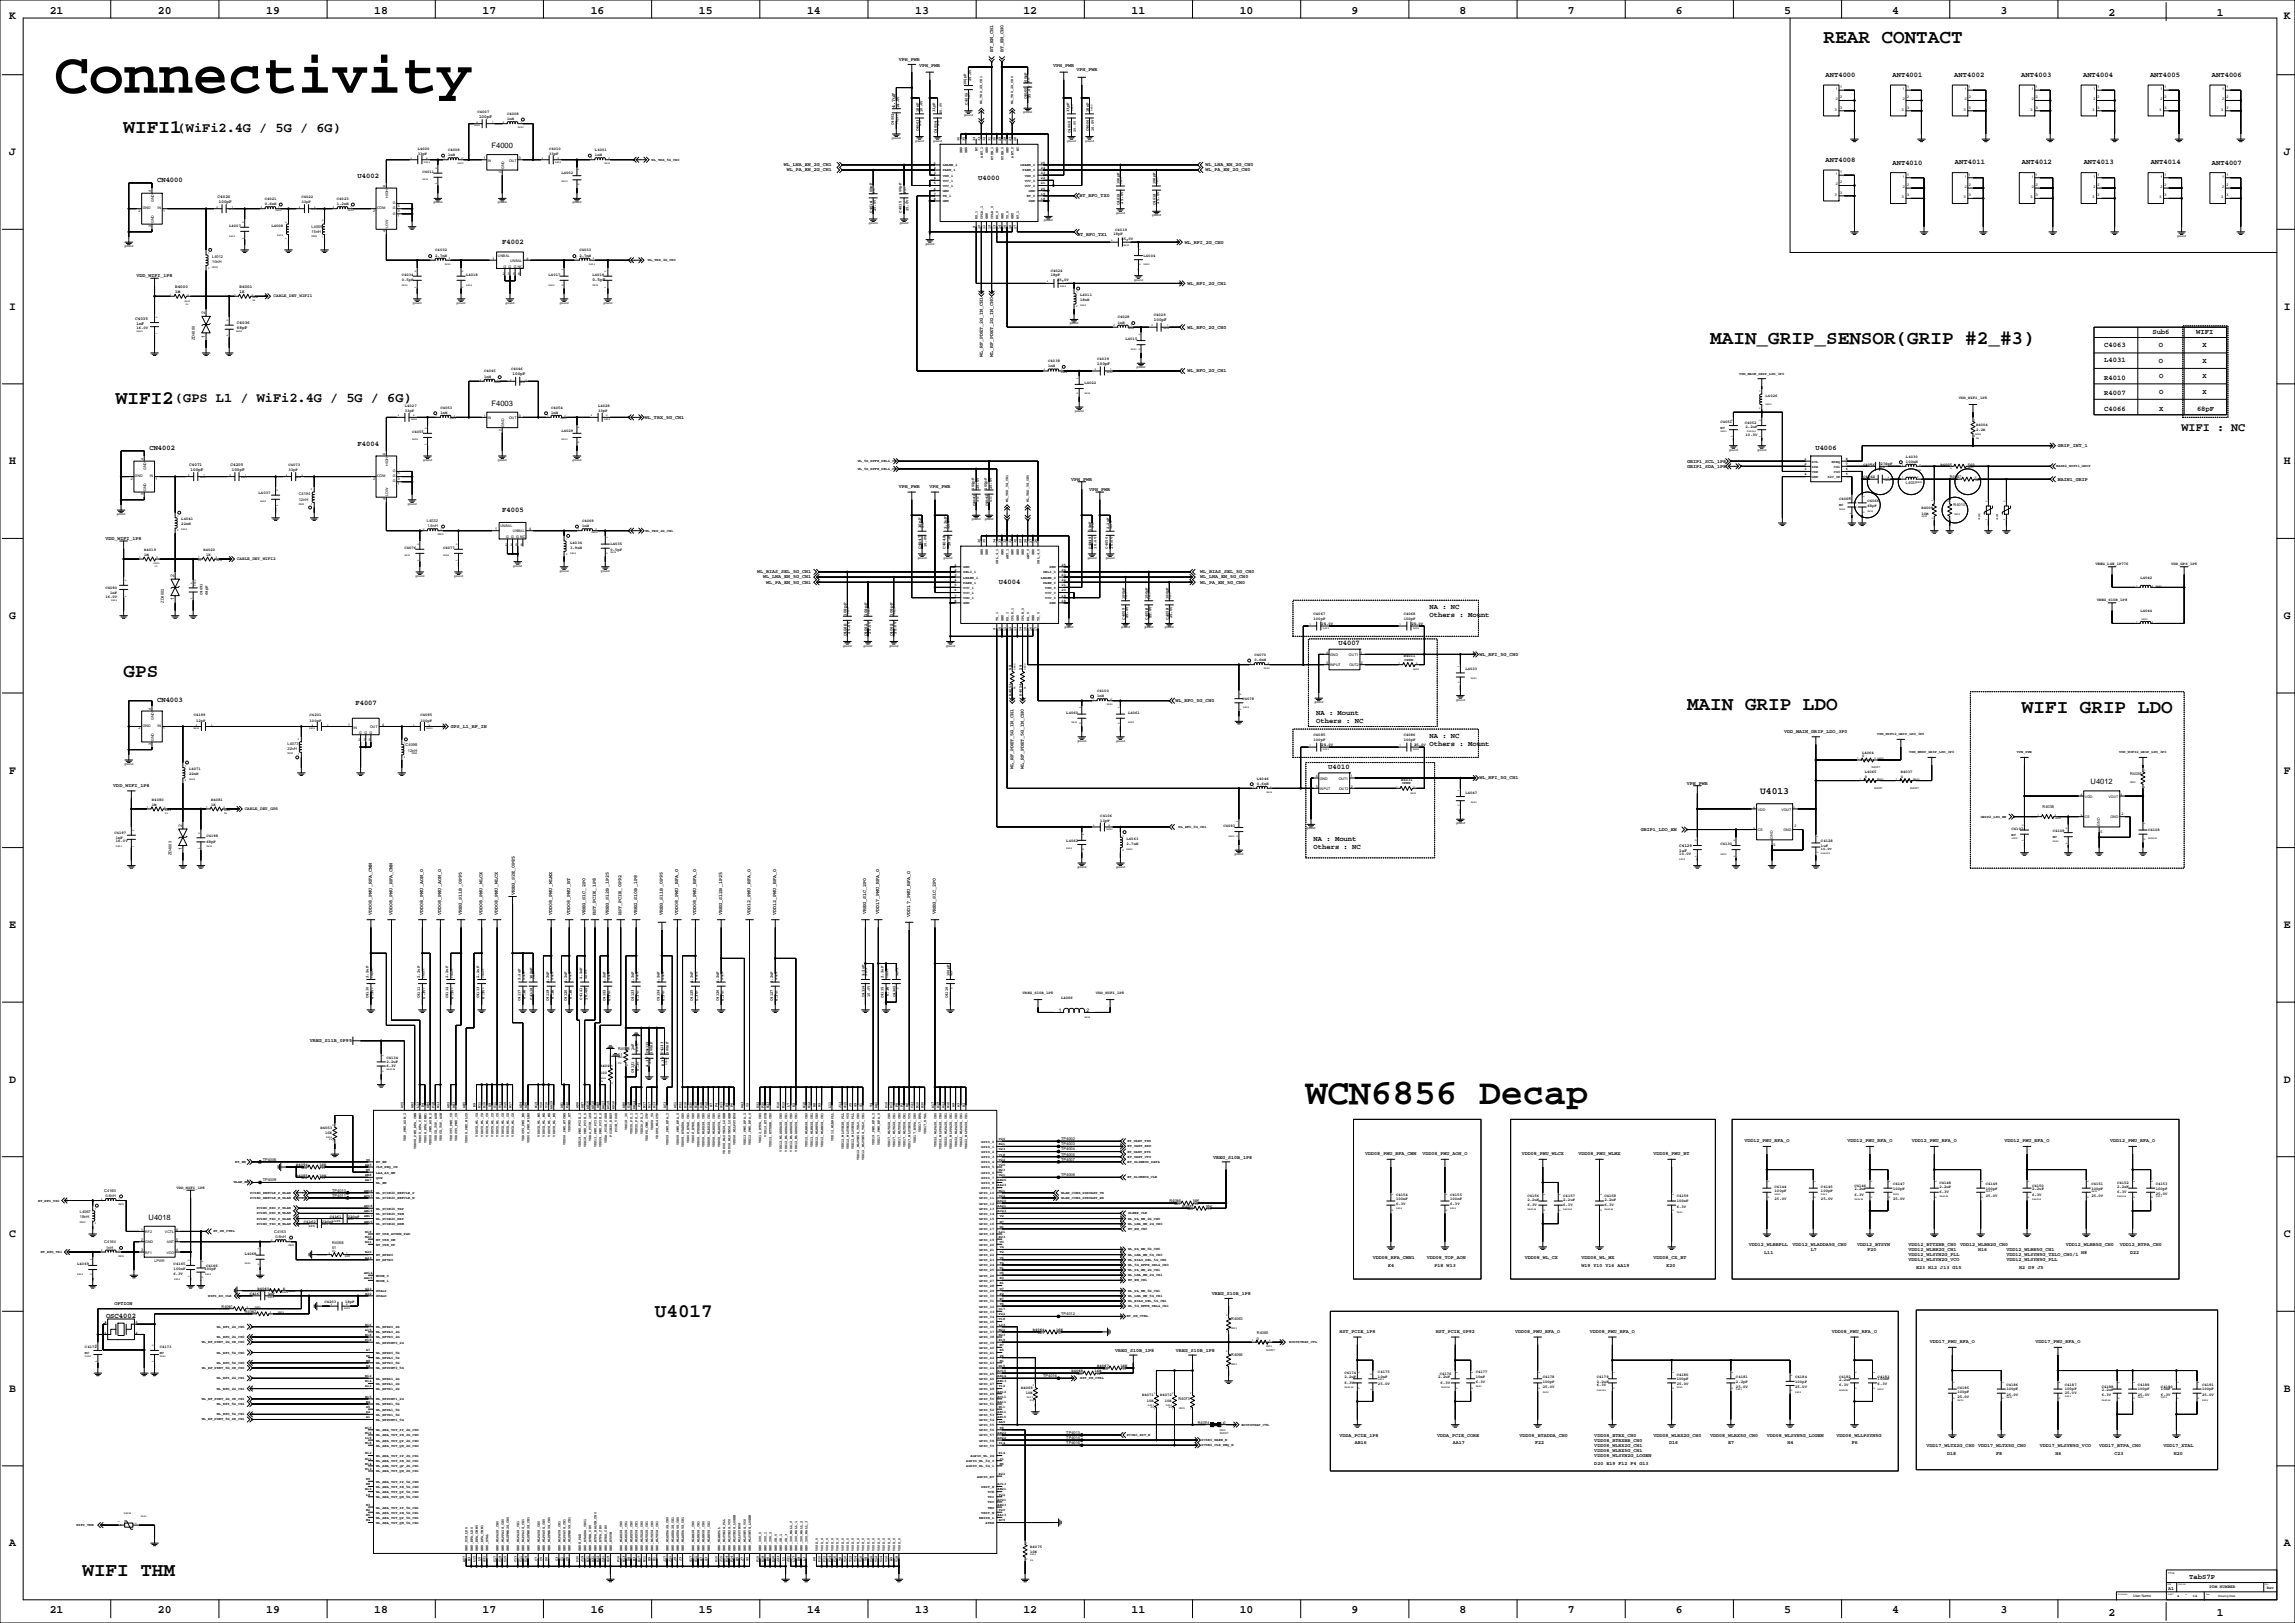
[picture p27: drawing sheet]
<svg xmlns="http://www.w3.org/2000/svg" width="2263mm" height="1600mm" viewBox="0 0 2263 1600" stroke-linecap="round" stroke-linejoin="round" font-family="sans-serif">
<defs><g id="words">
<text font-size="57.1" x="53" y="91">Connectivity</text>
<text font-size="35.6" x="1287" y="1088">WCN6856 Decap</text>
<g font-size="19">
<text x="1798" y="42">REAR CONTACT</text>
<text x="122" y="131">WIFI1</text>
<text x="1686" y="339">MAIN_GRIP_SENSOR(GRIP #2_#3)</text>
<text x="114" y="398">WIFI2</text>
<text x="122" y="667">GPS</text>
<text x="1663" y="700">MAIN GRIP LDO</text>
<text x="1993" y="703">WIFI GRIP LDO</text>
<text x="646" y="1298">U4017</text>
<text x="81" y="1553">WIFI THM</text>
</g>
<g font-size="13.4">
<text x="175" y="130">(WiFi2.4G / 5G / 6G)</text>
<text x="173" y="396">(GPS L1 / WiFi2.4G / 5G / 6G)</text>
</g>
<text font-size="11.6" x="2151" y="425">WIFI : NC</text>
<g font-size="11.3">
<text x="49" y="13">21</text>
<text x="156" y="13">20</text>
<text x="262" y="13">19</text>
<text x="369" y="13">18</text>
<text x="476" y="13">17</text>
<text x="582" y="13">16</text>
<text x="689" y="13">15</text>
<text x="796" y="13">14</text>
<text x="902" y="13">13</text>
<text x="1009" y="13">12</text>
<text x="1116" y="13">11</text>
<text x="1222" y="13">10</text>
<text x="1332" y="13">9</text>
<text x="1439" y="13">8</text>
<text x="1546" y="13">7</text>
<text x="1652" y="13">6</text>
<text x="1759" y="13">5</text>
<text x="1866" y="13">4</text>
<text x="1972" y="13">3</text>
<text x="2079" y="16">2</text>
<text x="2186" y="16">1</text>
<text x="9" y="18">K</text>
<text x="2252" y="18">K</text>
<text x="9" y="153">J</text>
<text x="2252" y="153">J</text>
<text x="9" y="305">I</text>
<text x="2252" y="305">I</text>
<text x="9" y="458">H</text>
<text x="2252" y="458">H</text>
<text x="9" y="610">G</text>
<text x="2252" y="610">G</text>
<text x="9" y="762">F</text>
<text x="2252" y="762">F</text>
<text x="9" y="915">E</text>
<text x="2252" y="915">E</text>
<text x="9" y="1067">D</text>
<text x="2252" y="1067">D</text>
<text x="9" y="1220">C</text>
<text x="2252" y="1220">C</text>
<text x="9" y="1372">B</text>
<text x="2252" y="1372">B</text>
<text x="9" y="1524">A</text>
<text x="2252" y="1524">A</text>
<text x="49" y="1590">21</text>
<text x="156" y="1590">20</text>
<text x="262" y="1590">19</text>
<text x="369" y="1590">18</text>
<text x="476" y="1590">17</text>
<text x="582" y="1590">16</text>
<text x="689" y="1590">15</text>
<text x="796" y="1590">14</text>
<text x="902" y="1590">13</text>
<text x="1009" y="1590">12</text>
<text x="1116" y="1590">11</text>
<text x="1222" y="1590">10</text>
<text x="1332" y="1590">9</text>
<text x="1439" y="1590">8</text>
<text x="1546" y="1590">7</text>
<text x="1652" y="1590">6</text>
<text x="1759" y="1590">5</text>
<text x="1866" y="1590">4</text>
<text x="1972" y="1590">3</text>
<text x="2079" y="1593">2</text>
<text x="2186" y="1593">1</text>
</g>
<text font-size="9.5" x="1735" y="783">U4013</text>
<g font-size="7.4">
<text x="485" y="146">F4000</text>
<text x="485" y="400">F4003</text>
<text x="2061" y="773">U4012</text>
<text x="147" y="1202">U4018</text>
</g>
<g font-size="7.1">
<text x="1800" y="76">ANT4000</text>
<text x="1866" y="76">ANT4001</text>
<text x="1927" y="76">ANT4002</text>
<text x="1993" y="76">ANT4003</text>
<text x="2054" y="76">ANT4004</text>
<text x="2120" y="76">ANT4005</text>
<text x="2181" y="76">ANT4006</text>
<text x="1800" y="160">ANT4008</text>
<text x="1927" y="161">ANT4011</text>
<text x="1993" y="161">ANT4012</text>
<text x="2054" y="161">ANT4013</text>
<text x="2120" y="161">ANT4014</text>
<text x="1866" y="163">ANT4010</text>
<text x="2181" y="163">ANT4007</text>
<text x="155" y="179">CN4000</text>
<text x="353" y="175">U4002</text>
<text x="965" y="177">U4000</text>
<text x="495" y="241">F4002</text>
<text x="2122" y="330">Sub6</text>
<text x="2165" y="330">WIFI</text>
<text x="2075" y="342">C4063</text>
<text x="2128" y="342">O</text>
<text x="2172" y="342">X</text>
<text x="2075" y="357">L4031</text>
<text x="2128" y="358">O</text>
<text x="2172" y="358">X</text>
<text x="2075" y="375">R4010</text>
<text x="2129" y="373">O</text>
<text x="2172" y="373">X</text>
<text x="2075" y="390">R4007</text>
<text x="2129" y="388">O</text>
<text x="2172" y="388">X</text>
<text x="2075" y="405">C4066</text>
<text x="2129" y="405">X</text>
<text x="2166" y="405">68pF</text>
<text x="147" y="443">CN4002</text>
<text x="353" y="439">F4004</text>
<text x="1790" y="444">U4006</text>
<text x="495" y="505">F4005</text>
<text x="985" y="575">U4004</text>
<text x="1409" y="601">NA : NC</text>
<text x="1409" y="608">Others : Mount</text>
<text x="1320" y="636">U4007</text>
<text x="155" y="692">CN4003</text>
<text x="350" y="695">F4007</text>
<text x="1298" y="705">NA : Mount</text>
<text x="1298" y="712">Others : NC</text>
<text x="1409" y="728">NA : NC</text>
<text x="1409" y="735">Others : Mount</text>
<text x="1309" y="758">U4010</text>
<text x="1295" y="829">NA : Mount</text>
<text x="1295" y="837">Others : NC</text>
<text x="105" y="1299">OSC4002</text>
<text x="2159" y="1557">TabS7P</text>
</g>
<g font-size="4.9">
<text x="979" y="51" transform="rotate(-90 979 51)">BT_EN_CH1</text>
<text x="989" y="51" transform="rotate(-90 989 51)">BT_EN_CH0</text>
<text x="886" y="60">VPH_PWR</text>
<text x="906" y="66">VPH_PWR</text>
<text x="1038" y="66">VPH_PWR</text>
<text x="1061" y="70">VPH_PWR</text>
<text x="883" y="107" transform="rotate(-90 883 107)">4.7uF</text>
<text x="773" y="164">WL_LNA_EN_2G_CH1</text>
<text x="1188" y="164">WL_LNA_EN_2G_CH0</text>
<text x="776" y="169">WL_PA_EN_2G_CH1</text>
<text x="1188" y="169">WL_PA_EN_2G_CH0</text>
<text x="1064" y="194">BT_RFO_TX0</text>
<text x="1062" y="232">BT_RFO_TX1</text>
<text x="1168" y="240">WL_RFI_2G_CH0</text>
<text x="135" y="273">VDD_WIFI_1P8</text>
<text x="1171" y="281">WL_RFI_2G_CH1</text>
<text x="202" y="310" transform="rotate(-90 202 310)">2</text>
<text x="1171" y="324">WL_RFO_2G_CH0</text>
<text x="202" y="333" transform="rotate(-90 202 333)">1</text>
<text x="969" y="352" transform="rotate(-90 969 352)">WL_RF_PDET_2G_IN_CH1</text>
<text x="979" y="352" transform="rotate(-90 979 352)">WL_RF_PDET_2G_IN_CH0</text>
<text x="1171" y="367">WL_RFO_2G_CH1</text>
<text x="636" y="413">WL_TRX_5G_CH1</text>
<text x="2029" y="441">GRIP_INT_1</text>
<text x="1663" y="456">GRIP1_SCL_1P8</text>
<text x="1663" y="461">GRIP1_SDA_1P8</text>
<text x="1056" y="474">VPH_PWR</text>
<text x="2029" y="474">MAIN1_GRIP</text>
<text x="886" y="481">VPH_PWR</text>
<text x="917" y="481">VPH_PWR</text>
<text x="1074" y="484">VPH_PWR</text>
<text x="104" y="532">VDD_WIFI_1P8</text>
<text x="172" y="569" transform="rotate(-90 172 569)">2</text>
<text x="747" y="565">WL_BIAS_SEL_5G_CH1</text>
<text x="1183" y="565">WL_BIAS_SEL_5G_CH0</text>
<text x="753" y="570">WL_LNA_EN_5G_CH1</text>
<text x="755" y="575">WL_PA_EN_5G_CH1</text>
<text x="1183" y="570">WL_LNA_EN_5G_CH0</text>
<text x="1183" y="575">WL_PA_EN_5G_CH0</text>
<text x="172" y="592" transform="rotate(-90 172 592)">1</text>
<text x="1459" y="646">WL_RFI_5G_CH0</text>
<text x="1159" y="692">WL_RFO_5G_CH0</text>
<text x="444" y="718">GPS_L1_RF_IN</text>
<text x="1759" y="723">VDD_MAIN_GRIP_LDO_3P0</text>
<text x="999" y="758" transform="rotate(-90 999 758)">WL_RF_PDET_5G_IN_CH1</text>
<text x="1010" y="758" transform="rotate(-90 1010 758)">WL_RF_PDET_5G_IN_CH0</text>
<text x="1459" y="768">WL_RFI_5G_CH1</text>
<text x="1663" y="773">VPH_PWR</text>
<text x="112" y="776">VDD_WIFI_1P8</text>
<text x="179" y="815" transform="rotate(-90 179 815)">2</text>
<text x="1618" y="819">GRIP1_LDO_EN</text>
<text x="179" y="838" transform="rotate(-90 179 838)">1</text>
<text x="507" y="883" transform="rotate(-90 507 883)">VREG_S2E_0P85</text>
<text x="367" y="902" transform="rotate(-90 367 902)">VDD08_PMU_RFA_CMN</text>
<text x="387" y="902" transform="rotate(-90 387 902)">VDD08_PMU_RFA_CMN</text>
<text x="417" y="902" transform="rotate(-90 417 902)">VDD08_PMU_AON_O</text>
<text x="435" y="902" transform="rotate(-90 435 902)">VDD08_PMU_AON_O</text>
<text x="455" y="902" transform="rotate(-90 455 902)">VREG_S11B_0P95</text>
<text x="476" y="902" transform="rotate(-90 476 902)">VDD08_PMU_WLCX</text>
<text x="491" y="902" transform="rotate(-90 491 902)">VDD08_PMU_WLCX</text>
<text x="544" y="902" transform="rotate(-90 544 902)">VDD08_PMU_WLMX</text>
<text x="562" y="902" transform="rotate(-90 562 902)">VDD08_PMU_BT</text>
<text x="577" y="902" transform="rotate(-90 577 902)">VREG_S1C_2P0</text>
<text x="587" y="902" transform="rotate(-90 587 902)">HST_PCIE_1P8</text>
<text x="600" y="902" transform="rotate(-90 600 902)">VREG_S12B_1P25</text>
<text x="613" y="902" transform="rotate(-90 613 902)">HST_PCIE_0P92</text>
<text x="628" y="902" transform="rotate(-90 628 902)">VREG_S10B_1P8</text>
<text x="653" y="902" transform="rotate(-90 653 902)">VREG_S11B_0P95</text>
<text x="669" y="902" transform="rotate(-90 669 902)">VDD08_PMU_RFA_O</text>
<text x="687" y="902" transform="rotate(-90 687 902)">VDD08_PMU_RFA_O</text>
<text x="712" y="902" transform="rotate(-90 712 902)">VREG_S12B_1P25</text>
<text x="740" y="902" transform="rotate(-90 740 902)">VDD12_PMU_RFA_O</text>
<text x="765" y="902" transform="rotate(-90 765 902)">VDD12_PMU_RFA_O</text>
<text x="854" y="901" transform="rotate(-90 854 901)">VREG_S1C_2P0</text>
<text x="867" y="901" transform="rotate(-90 867 901)">VDD17_PMU_RFA_O</text>
<text x="897" y="903" transform="rotate(-90 897 903)">VDD17_PMU_RFA_O</text>
<text x="923" y="901" transform="rotate(-90 923 901)">VREG_S1C_2P0</text>
<text x="1044" y="998">1</text>
<text x="1071" y="998">2</text>
<text x="306" y="1028">VREG_S11B_0P95</text>
<text x="1720" y="1126">VDD12_PMU_RFA_O</text>
<text x="1821" y="1126">VDD12_PMU_RFA_O</text>
<text x="1885" y="1126">VDD12_PMU_RFA_O</text>
<text x="1976" y="1126">VDD12_PMU_RFA_O</text>
<text x="2080" y="1126">VDD12_PMU_RFA_O</text>
<text x="1346" y="1139">VDD08_PMU_RFA_CMN</text>
<text x="1402" y="1139">VDD08_PMU_AON_O</text>
<text x="1500" y="1139">VDD08_PMU_WLCX</text>
<text x="1556" y="1139">VDD08_PMU_WLMX</text>
<text x="1630" y="1139">VDD08_PMU_BT</text>
<text x="1196" y="1142">VREG_S10B_1P8</text>
<text x="1724" y="1228">VDD12_WLBBPLL</text>
<text x="1767" y="1228">VDD12_WLADDA5G_CH0</text>
<text x="1831" y="1228">VDD12_BTSYN</text>
<text x="1882" y="1228">VDD12_BTTXBB_CH0 VDD12_WLBB2G_CH0</text>
<text x="2037" y="1228">VDD12_WLBB5G_CH0</text>
<text x="2090" y="1228">VDD12_BTPA_CH0</text>
<text x="1740" y="1236">L11</text>
<text x="1785" y="1233">L7</text>
<text x="1841" y="1233">F20</text>
<text x="1882" y="1233">VDD12_WLBB2G_CH1</text>
<text x="1950" y="1233">H16</text>
<text x="1978" y="1233">VDD12_WLBB5G_CH1</text>
<text x="2052" y="1236">H8</text>
<text x="2100" y="1236">D22</text>
<text x="1354" y="1241">VDD08_RFA_CMN1</text>
<text x="1407" y="1241">VDD08_TOP_AON</text>
<text x="1503" y="1241">VDD08_WL_CX</text>
<text x="1559" y="1241">VDD08_WL_MX</text>
<text x="1630" y="1241">VDD08_CX_BT</text>
<text x="1882" y="1238">VDD12_WLSYN2G_PLL</text>
<text x="1978" y="1238">VDD12_WLSYN5G_TXLO_CH0/1</text>
<text x="1882" y="1243">VDD12_WLSYN2G_VCO</text>
<text x="1978" y="1243">VDD12_WLSYN5G_PLL</text>
<text x="1369" y="1249">K4</text>
<text x="1414" y="1249">P18 W13</text>
<text x="1559" y="1249">W19 Y10 Y16 AA19</text>
<text x="1643" y="1249">K20</text>
<text x="1889" y="1251">E23 H12 J13 G15</text>
<text x="1991" y="1251">H2 G9 J5</text>
<text x="1195" y="1277">VREG_S10B_1P8</text>
<text x="113" y="1286">OPTION</text>
<text x="1320" y="1314">HST_PCIE_1P8</text>
<text x="1416" y="1314">HST_PCIE_0P92</text>
<text x="1494" y="1314">VDD08_PMU_RFA_O</text>
<text x="1567" y="1314">VDD08_PMU_RFA_O</text>
<text x="1806" y="1314">VDD08_PMU_RFA_O</text>
<text x="1903" y="1324">VDD17_PMU_RFA_O</text>
<text x="2007" y="1324">VDD17_PMU_RFA_O</text>
<text x="1100" y="1333">VREG_S10B_1P8</text>
<text x="1159" y="1333">VREG_S10B_1P8</text>
<text x="1320" y="1416">VDDA_PCIE_1P8</text>
<text x="1417" y="1416">VDDA_PCIE_CORE</text>
<text x="1498" y="1416">VDD08_BTADDA_CH0</text>
<text x="1572" y="1416">VDD08_BTRX_CH0</text>
<text x="1572" y="1421">VDD08_BTRXBB_CH0</text>
<text x="1630" y="1416">VDD08_WLRX2G_CH0</text>
<text x="1686" y="1416">VDD08_WLRX5G_CH0</text>
<text x="1742" y="1416">VDD08_WLSYN5G_LOGEN</text>
<text x="1811" y="1416">VDD08_WLLPSYN5G</text>
<text x="1336" y="1424">AB16</text>
<text x="1432" y="1424">AA17</text>
<text x="1513" y="1424">F22</text>
<text x="1572" y="1426">VDD08_WLRX2G_CH1</text>
<text x="1646" y="1424">D16</text>
<text x="1704" y="1424">E7</text>
<text x="1762" y="1424">H4</text>
<text x="1826" y="1424">F6</text>
<text x="1899" y="1426">VDD17_WLTX2G_CH0 VDD17_WLTX5G_CH0</text>
<text x="2011" y="1426">VDD17_WLSYN5G_VCO</text>
<text x="2070" y="1426">VDD17_BTPA_CH0</text>
<text x="2133" y="1426">VDD17_XTAL</text>
<text x="1572" y="1431">VDD08_WLRX5G_CH1</text>
<text x="1920" y="1434">D18</text>
<text x="1968" y="1434">F8</text>
<text x="2026" y="1434">H6</text>
<text x="2085" y="1434">C23</text>
<text x="2143" y="1434">H20</text>
<text x="1572" y="1436">VDD08_WLSYN2G_LOGEN</text>
<text x="1572" y="1444">D20 E19 F12 F4 G13</text>
<text x="2138" y="1567">A1</text>
</g>
<g font-size="4.2">
<text x="472" y="116">100pF</text>
<text x="215" y="195">C4020</text>
<text x="216" y="200">100pF</text>
<text x="584" y="277">0.5pF</text>
<text x="173" y="284">R4000</text>
<text x="236" y="284">R4001</text>
<text x="173" y="289">1M</text>
<text x="236" y="289">1K</text>
<text x="270" y="293">CABLE_DET_WIFI1</text>
<text x="133" y="315">C4035</text>
<text x="1138" y="317">100pF</text>
<text x="135" y="320">1nF</text>
<text x="234" y="319">C4036</text>
<text x="234" y="324">68pF</text>
<text x="1082" y="360">100pF</text>
<text x="505" y="370">100pF</text>
<text x="187" y="459">C4071</text>
<text x="227" y="459">C4205</text>
<text x="188" y="464">100pF</text>
<text x="229" y="464">100pF</text>
<text x="908" y="521" transform="rotate(-90 908 521)">10nF</text>
<text x="934" y="522" transform="rotate(-90 934 522)">2.2uF</text>
<text x="908" y="541" transform="rotate(-90 908 541)">C4047</text>
<text x="932" y="541" transform="rotate(-90 932 541)">C4048</text>
<text x="234" y="552">CABLE_DET_WIFI2</text>
<text x="835" y="607" transform="rotate(-90 835 607)">100pF</text>
<text x="855" y="607" transform="rotate(-90 855 607)">100pF</text>
<text x="880" y="607" transform="rotate(-90 880 607)">100pF</text>
<text x="835" y="627" transform="rotate(-90 835 627)">C4060</text>
<text x="855" y="627" transform="rotate(-90 855 627)">C4061</text>
<text x="880" y="627" transform="rotate(-90 880 627)">C4062</text>
<text x="241" y="799">CABLE_DET_GPS</text>
<text x="1656" y="835">C4129</text>
<text x="1656" y="840">1uF</text>
<text x="2179" y="1566">PDM NUMBER</text>
</g>
<g font-size="3.9">
<text x="957" y="80" transform="rotate(-90 957 80)">25.0V</text>
<text x="1012" y="83" transform="rotate(-90 1012 83)">100pF</text>
<text x="953" y="84" transform="rotate(-90 953 84)">100pF</text>
<text x="1012" y="98" transform="rotate(-90 1012 98)">C4000</text>
<text x="1016" y="97" transform="rotate(-90 1016 97)">25.0V</text>
<text x="886" y="107" transform="rotate(-90 886 107)">10.0V</text>
<text x="954" y="103" transform="rotate(-90 954 103)">C4001</text>
<text x="471" y="111">C4007</text>
<text x="500" y="113">C4008</text>
<text x="906" y="110" transform="rotate(-90 906 110)">10nF</text>
<text x="910" y="110" transform="rotate(-90 910 110)">10.0V</text>
<text x="922" y="110" transform="rotate(-90 922 110)">33pF</text>
<text x="1054" y="110" transform="rotate(-90 1054 110)">33pF</text>
<text x="1073" y="110" transform="rotate(-90 1073 110)">10nF</text>
<text x="500" y="118">1nH</text>
<text x="881" y="123" transform="rotate(-90 881 123)">C4002</text>
<text x="906" y="130" transform="rotate(-90 906 130)">C4003</text>
<text x="924" y="131" transform="rotate(-90 924 131)">C4004</text>
<text x="1056" y="131" transform="rotate(-90 1056 131)">C4005</text>
<text x="1073" y="130" transform="rotate(-90 1073 130)">C4006</text>
<text x="1078" y="130" transform="rotate(-90 1078 130)">10.0V</text>
<text x="412" y="148">L4000</text>
<text x="442" y="149">C4009</text>
<text x="541" y="148">C4010</text>
<text x="587" y="149">L4001</text>
<text x="412" y="153">33pF</text>
<text x="442" y="154">1nH</text>
<text x="541" y="153">33pF</text>
<text x="587" y="154">1nH</text>
<text x="416" y="170">C4011</text>
<text x="554" y="172">L4002</text>
<text x="1104" y="182" transform="rotate(-90 1104 182)">100pF</text>
<text x="1139" y="182" transform="rotate(-90 1139 182)">100pF</text>
<text x="860" y="192" transform="rotate(-90 860 192)">100pF</text>
<text x="889" y="192" transform="rotate(-90 889 192)">100pF</text>
<text x="261" y="197">C4021</text>
<text x="297" y="195">C4022</text>
<text x="332" y="197">C4023</text>
<text x="261" y="202">0.6nH</text>
<text x="297" y="200">33pF</text>
<text x="332" y="202">1.2nH</text>
<text x="1104" y="202" transform="rotate(-90 1104 202)">C4012</text>
<text x="1107" y="201" transform="rotate(-90 1107 201)">25.0V</text>
<text x="1139" y="202" transform="rotate(-90 1139 202)">C4013</text>
<text x="1143" y="201" transform="rotate(-90 1143 201)">25.0V</text>
<text x="860" y="210" transform="rotate(-90 860 210)">C4014</text>
<text x="864" y="208" transform="rotate(-90 864 208)">25.0V</text>
<text x="889" y="210" transform="rotate(-90 889 210)">C4015</text>
<text x="896" y="208" transform="rotate(-90 896 208)">25.0V</text>
<text x="226" y="224">L4007</text>
<text x="268" y="224">L4008</text>
<text x="307" y="224">L4009</text>
<text x="1100" y="228">C4019</text>
<text x="307" y="229">15nH</text>
<text x="1098" y="231">18pF</text>
<text x="1106" y="236">25.0V</text>
<text x="429" y="248">C4032</text>
<text x="571" y="248">C4033</text>
<text x="209" y="254">L4012</text>
<text x="429" y="253">2.7nH</text>
<text x="571" y="253">2.7nH</text>
<text x="1128" y="253">L4004</text>
<text x="209" y="259">10nH</text>
<text x="1036" y="268">C4024</text>
<text x="396" y="272">C4034</text>
<text x="460" y="272">L4018</text>
<text x="541" y="272">L4017</text>
<text x="584" y="272">L4019</text>
<text x="1036" y="272">18pF</text>
<text x="396" y="277">0.5pF</text>
<text x="1042" y="277">25.0V</text>
<text x="1065" y="292">L4011</text>
<text x="1065" y="297">18nH</text>
<text x="1138" y="312">C4029</text>
<text x="1102" y="314">C4028</text>
<text x="1102" y="319">1nH</text>
<text x="135" y="324">16.0V</text>
<text x="192" y="335" transform="rotate(-90 192 335)">ZD4000</text>
<text x="1110" y="335">L4015</text>
<text x="1034" y="357">C4038</text>
<text x="1082" y="355">C4039</text>
<text x="504" y="365">C4046</text>
<text x="1034" y="362">1nH</text>
<text x="477" y="367">C4045</text>
<text x="477" y="372">1nH</text>
<text x="1069" y="379">L4022</text>
<text x="1741" y="392">L4026</text>
<text x="1931" y="394">VDD_WIFI_1P8</text>
<text x="399" y="401">L4027</text>
<text x="590" y="401">L4028</text>
<text x="399" y="407">33pF</text>
<text x="434" y="408">1nH</text>
<text x="434" y="403">C4053</text>
<text x="543" y="403">C4054</text>
<text x="543" y="408">1nH</text>
<text x="590" y="407">33pF</text>
<text x="1696" y="417">C4051</text>
<text x="1720" y="418">C4052</text>
<text x="1948" y="420">R4004</text>
<text x="554" y="426">L4029</text>
<text x="1721" y="422">2.2uF</text>
<text x="1948" y="425">2.2K</text>
<text x="406" y="427">C4055</text>
<text x="1721" y="429">10.0V</text>
<text x="1879" y="451">L4030</text>
<text x="284" y="459">C4073</text>
<text x="1837" y="459">C4056</text>
<text x="1854" y="458">270pF</text>
<text x="1879" y="456">100nH</text>
<text x="1913" y="459">R4005</text>
<text x="1940" y="459">560</text>
<text x="284" y="464">33pF</text>
<text x="1837" y="472">C4063</text>
<text x="1922" y="472">R4007</text>
<text x="1879" y="477">L4031</text>
<text x="960" y="483" transform="rotate(-90 960 483)">100pF</text>
<text x="965" y="483" transform="rotate(-90 965 483)">25.0V</text>
<text x="973" y="483" transform="rotate(-90 973 483)">100pF</text>
<text x="978" y="483" transform="rotate(-90 978 483)">25.0V</text>
<text x="255" y="487">L4037</text>
<text x="295" y="488">C4194</text>
<text x="295" y="493">12nH</text>
<text x="1813" y="493">C4065</text>
<text x="1841" y="495">C4066</text>
<text x="962" y="499" transform="rotate(-90 962 499)">C4041</text>
<text x="974" y="499" transform="rotate(-90 974 499)">C4042</text>
<text x="1841" y="500">68pF</text>
<text x="1894" y="502">R4009</text>
<text x="1926" y="499">R4010</text>
<text x="1894" y="507">10M</text>
<text x="179" y="513">L4041</text>
<text x="421" y="514">L4032</text>
<text x="574" y="514">C4069</text>
<text x="179" y="518">22nH</text>
<text x="421" y="520">1.5nH</text>
<text x="574" y="520">1nH</text>
<text x="1094" y="522" transform="rotate(-90 1094 522)">2.2uF</text>
<text x="1076" y="523" transform="rotate(-90 1076 523)">10nF</text>
<text x="562" y="536">L4034</text>
<text x="602" y="538">L4035</text>
<text x="913" y="540" transform="rotate(-90 913 540)">10.0V</text>
<text x="937" y="538" transform="rotate(-90 937 538)">10.0V</text>
<text x="142" y="543">R4019</text>
<text x="201" y="543">R4020</text>
<text x="399" y="541">C4076</text>
<text x="437" y="541">C4077</text>
<text x="562" y="541">3.9nH</text>
<text x="602" y="543">0.5pF</text>
<text x="1076" y="541" transform="rotate(-90 1076 541)">C4049</text>
<text x="1081" y="541" transform="rotate(-90 1081 541)">10.0V</text>
<text x="1092" y="541" transform="rotate(-90 1092 541)">C4050</text>
<text x="1097" y="541" transform="rotate(-90 1097 541)">10.0V</text>
<text x="142" y="548">1M</text>
<text x="203" y="548">1K</text>
<text x="2066" y="557">VREG_L4E_1P776</text>
<text x="2141" y="557">VDD_GPS_1P8</text>
<text x="2110" y="570">L4042</text>
<text x="104" y="581">C4090</text>
<text x="109" y="586">1nF</text>
<text x="200" y="587" transform="rotate(-90 200 587)">C4091</text>
<text x="205" y="587" transform="rotate(-90 205 587)">68pF</text>
<text x="104" y="589">16.0V</text>
<text x="1109" y="591" transform="rotate(-90 1109 591)">100pF</text>
<text x="1132" y="591" transform="rotate(-90 1132 591)">100pF</text>
<text x="1152" y="591" transform="rotate(-90 1152 591)">100pF</text>
<text x="2067" y="593">VREG_S10B_1P8</text>
<text x="162" y="594" transform="rotate(-90 162 594)">ZD4002</text>
<text x="2110" y="604">L4044</text>
<text x="1109" y="611" transform="rotate(-90 1109 611)">C4057</text>
<text x="1112" y="609" transform="rotate(-90 1112 609)">25.0V</text>
<text x="1132" y="611" transform="rotate(-90 1132 611)">C4058</text>
<text x="1135" y="609" transform="rotate(-90 1135 609)">25.0V</text>
<text x="1152" y="611" transform="rotate(-90 1152 611)">C4059</text>
<text x="1156" y="609" transform="rotate(-90 1156 609)">25.0V</text>
<text x="1295" y="606">C4067</text>
<text x="1295" y="611">100pF</text>
<text x="1384" y="611">100pF</text>
<text x="1384" y="606">C4068</text>
<text x="1303" y="616">25.0V</text>
<text x="1392" y="616">25.0V</text>
<text x="838" y="625" transform="rotate(-90 838 625)">25.0V</text>
<text x="858" y="625" transform="rotate(-90 858 625)">25.0V</text>
<text x="884" y="625" transform="rotate(-90 884 625)">25.0V</text>
<text x="1237" y="646">C4070</text>
<text x="1384" y="648">R4011</text>
<text x="1237" y="652">0.6nH</text>
<text x="997" y="660" transform="rotate(-90 997 660)">18</text>
<text x="1007" y="660" transform="rotate(-90 1007 660)">18</text>
<text x="1445" y="660">L4033</text>
<text x="1082" y="682">C4100</text>
<text x="997" y="686" transform="rotate(-90 997 686)">R4013</text>
<text x="1007" y="686" transform="rotate(-90 1007 686)">R4014</text>
<text x="1082" y="687">1nH</text>
<text x="1225" y="690">C4078</text>
<text x="191" y="706">C4199</text>
<text x="305" y="706">C4201</text>
<text x="414" y="706">C4095</text>
<text x="1051" y="704">L4060</text>
<text x="1112" y="704">L4061</text>
<text x="193" y="711">12pF</text>
<text x="305" y="711">100pF</text>
<text x="414" y="711">100pF</text>
<text x="1295" y="726">C4085</text>
<text x="1384" y="726">C4086</text>
<text x="1295" y="731">100pF</text>
<text x="1384" y="731">100pF</text>
<text x="284" y="735">L4073</text>
<text x="400" y="736">C4098</text>
<text x="1303" y="736">25.0V</text>
<text x="1394" y="736">25.0V</text>
<text x="284" y="740">22nH</text>
<text x="402" y="741">12nH</text>
<text x="1836" y="743">L4064</text>
<text x="1836" y="747">0</text>
<text x="186" y="759">L4071</text>
<text x="1839" y="762">L4065</text>
<text x="1874" y="762">R4037</text>
<text x="186" y="764">22nH</text>
<text x="1839" y="767">0</text>
<text x="1874" y="767">0</text>
<text x="2100" y="764">R4036</text>
<text x="1239" y="768">L4046</text>
<text x="1239" y="773">0.6nH</text>
<text x="1381" y="769">R4031</text>
<text x="1445" y="782">L4047</text>
<text x="150" y="789">R4080</text>
<text x="208" y="790">R4081</text>
<text x="150" y="795">1M</text>
<text x="208" y="794">1K</text>
<text x="2014" y="797">R4038</text>
<text x="1085" y="805">C4106</text>
<text x="1085" y="810">10pF</text>
<text x="1206" y="815">C4093</text>
<text x="1983" y="818">C4107</text>
<text x="2024" y="820">C4109</text>
<text x="2118" y="820">C4108</text>
<text x="113" y="822">C4197</text>
<text x="114" y="827">1nF</text>
<text x="203" y="826">C4198</text>
<text x="1111" y="828">L4063</text>
<text x="114" y="830">16.0V</text>
<text x="203" y="831">68pF</text>
<text x="1051" y="830">L4062</text>
<text x="1111" y="833">2.7nH</text>
<text x="1696" y="833">C4130</text>
<text x="1795" y="830">C4128</text>
<text x="1795" y="835">1uF</text>
<text x="169" y="843" transform="rotate(-90 169 843)">ZD4003</text>
<text x="1656" y="843">10.0V</text>
<text x="363" y="964" transform="rotate(-90 363 964)">2.2uF</text>
<text x="414" y="964" transform="rotate(-90 414 964)">2.2uF</text>
<text x="442" y="964" transform="rotate(-90 442 964)">2.2uF</text>
<text x="472" y="964" transform="rotate(-90 472 964)">2.2uF</text>
<text x="525" y="965" transform="rotate(-90 525 965)">100nF</text>
<text x="574" y="965" transform="rotate(-90 574 965)">2.2uF</text>
<text x="852" y="962" transform="rotate(-90 852 962)">2.2uF</text>
<text x="871" y="964" transform="rotate(-90 871 964)">2.2uF</text>
<text x="936" y="962" transform="rotate(-90 936 962)">100pF</text>
<text x="513" y="966" transform="rotate(-90 513 966)">2.2uF</text>
<text x="541" y="969" transform="rotate(-90 541 969)">2.2uF</text>
<text x="559" y="969" transform="rotate(-90 559 969)">2.2uF</text>
<text x="597" y="969" transform="rotate(-90 597 969)">2.2uF</text>
<text x="625" y="969" transform="rotate(-90 625 969)">2.2uF</text>
<text x="650" y="969" transform="rotate(-90 650 969)">2.2uF</text>
<text x="683" y="969" transform="rotate(-90 683 969)">2.2uF</text>
<text x="709" y="969" transform="rotate(-90 709 969)">2.2uF</text>
<text x="762" y="969" transform="rotate(-90 762 969)">2.2uF</text>
<text x="852" y="983" transform="rotate(-90 852 983)">C4114</text>
<text x="858" y="983" transform="rotate(-90 858 983)">10.0V</text>
<text x="876" y="982" transform="rotate(-90 876 982)">6.3V</text>
<text x="883" y="983" transform="rotate(-90 883 983)">C4202</text>
<text x="1008" y="980">VREG_S10B_1P8</text>
<text x="1081" y="980">VDD_WIFI_1P8</text>
<text x="363" y="984" transform="rotate(-90 363 984)">C4110</text>
<text x="368" y="984" transform="rotate(-90 368 984)">6.3V</text>
<text x="414" y="984" transform="rotate(-90 414 984)">C4111</text>
<text x="419" y="984" transform="rotate(-90 419 984)">6.3V</text>
<text x="442" y="984" transform="rotate(-90 442 984)">C4112</text>
<text x="447" y="984" transform="rotate(-90 447 984)">6.3V</text>
<text x="472" y="984" transform="rotate(-90 472 984)">C4113</text>
<text x="478" y="984" transform="rotate(-90 478 984)">6.3V</text>
<text x="513" y="987" transform="rotate(-90 513 987)">C4117</text>
<text x="518" y="984" transform="rotate(-90 518 984)">6.3V</text>
<text x="525" y="985" transform="rotate(-90 525 985)">C4118</text>
<text x="541" y="987" transform="rotate(-90 541 987)">C4119</text>
<text x="546" y="984" transform="rotate(-90 546 984)">6.3V</text>
<text x="559" y="987" transform="rotate(-90 559 987)">C4120</text>
<text x="564" y="984" transform="rotate(-90 564 984)">6.3V</text>
<text x="574" y="985" transform="rotate(-90 574 985)">C4121</text>
<text x="579" y="985" transform="rotate(-90 579 985)">10.0V</text>
<text x="597" y="987" transform="rotate(-90 597 987)">C4122</text>
<text x="602" y="987" transform="rotate(-90 602 987)">6.3V</text>
<text x="625" y="987" transform="rotate(-90 625 987)">C4123</text>
<text x="630" y="987" transform="rotate(-90 630 987)">6.3V</text>
<text x="650" y="987" transform="rotate(-90 650 987)">C4124</text>
<text x="655" y="987" transform="rotate(-90 655 987)">6.3V</text>
<text x="683" y="987" transform="rotate(-90 683 987)">C4125</text>
<text x="688" y="987" transform="rotate(-90 688 987)">6.3V</text>
<text x="709" y="987" transform="rotate(-90 709 987)">C4126</text>
<text x="714" y="987" transform="rotate(-90 714 987)">6.3V</text>
<text x="762" y="987" transform="rotate(-90 762 987)">C4127</text>
<text x="767" y="987" transform="rotate(-90 767 987)">6.3V</text>
<text x="871" y="984" transform="rotate(-90 871 984)">C4115</text>
<text x="935" y="984" transform="rotate(-90 935 984)">C4116</text>
<text x="1046" y="985">L4066</text>
<text x="609" y="1035">R4048</text>
<text x="625" y="1035" transform="rotate(-90 625 1035)">1uF</text>
<text x="609" y="1040">51</text>
<text x="639" y="1038" transform="rotate(-90 639 1038)">C4132</text>
<text x="643" y="1039" transform="rotate(-90 643 1039)">100nF</text>
<text x="654" y="1039" transform="rotate(-90 654 1039)">C4133</text>
<text x="659" y="1039" transform="rotate(-90 659 1039)">100nF</text>
<text x="381" y="1048">2.2uF</text>
<text x="381" y="1044">C4134</text>
<text x="381" y="1052">6.3V</text>
<text x="592" y="1052">R4049</text>
<text x="630" y="1056" transform="rotate(-90 630 1056)">6.3V</text>
<text x="639" y="1051" transform="rotate(-90 639 1051)">6.3V</text>
<text x="655" y="1051" transform="rotate(-90 655 1051)">6.3V</text>
<text x="592" y="1058">100</text>
<text x="625" y="1058" transform="rotate(-90 625 1058)">C4131</text>
<text x="316" y="1112">R4053</text>
<text x="321" y="1118">10K</text>
<text x="1046" y="1124">TP4002</text>
<text x="1046" y="1129">TP4003</text>
<text x="1046" y="1134">TP4004</text>
<text x="1046" y="1139">TP4005</text>
<text x="259" y="1144">TP4006</text>
<text x="1046" y="1144">TP4007</text>
<text x="292" y="1150">R4054</text>
<text x="315" y="1150">10K</text>
<text x="292" y="1160">R4055</text>
<text x="315" y="1160">10K</text>
<text x="1046" y="1159">TP4008</text>
<text x="259" y="1164">TP4009</text>
<text x="1828" y="1170">C4146</text>
<text x="1866" y="1168">C4147</text>
<text x="1912" y="1167">C4148</text>
<text x="1958" y="1168">C4149</text>
<text x="2004" y="1170">C4150</text>
<text x="2062" y="1168">C4151</text>
<text x="2087" y="1167">C4152</text>
<text x="2125" y="1168">C4153</text>
<text x="103" y="1175">C4160</text>
<text x="174" y="1172">VDD_WIFI_1P8</text>
<text x="328" y="1175">TP4010</text>
<text x="1750" y="1175">100pF</text>
<text x="1750" y="1171">C4144</text>
<text x="1795" y="1175">100pF</text>
<text x="1795" y="1171">C4145</text>
<text x="1828" y="1173">2.2uF</text>
<text x="1866" y="1173">100pF</text>
<text x="1912" y="1171">2.2uF</text>
<text x="1912" y="1176">6.3V</text>
<text x="1958" y="1173">100pF</text>
<text x="2004" y="1173">2.2uF</text>
<text x="2062" y="1173">100pF</text>
<text x="2087" y="1171">2.2uF</text>
<text x="2087" y="1176">6.3V</text>
<text x="2125" y="1173">100pF</text>
<text x="104" y="1180">0.6nH</text>
<text x="328" y="1180">TP4011</text>
<text x="1377" y="1179">C4154</text>
<text x="1430" y="1179">C4155</text>
<text x="1506" y="1180">C4156</text>
<text x="1541" y="1180">C4157</text>
<text x="1582" y="1180">C4158</text>
<text x="1653" y="1180">C4159</text>
<text x="1828" y="1178">6.3V</text>
<text x="1958" y="1180">25.0V</text>
<text x="2004" y="1178">6.3V</text>
<text x="2062" y="1180">25.0V</text>
<text x="2125" y="1178">25.0V</text>
<text x="1153" y="1185">R4056</text>
<text x="1176" y="1185">10K</text>
<text x="1377" y="1183">100nF</text>
<text x="1377" y="1188">6.3V</text>
<text x="1430" y="1188">6.3V</text>
<text x="1430" y="1183">100nF</text>
<text x="1506" y="1184">2.2uF</text>
<text x="1541" y="1184">2.2uF</text>
<text x="1582" y="1184">2.2uF</text>
<text x="1653" y="1185">100nF</text>
<text x="1750" y="1183">25.0V</text>
<text x="1795" y="1183">25.0V</text>
<text x="1866" y="1183">25.0V</text>
<text x="1166" y="1190">R4057</text>
<text x="1188" y="1190">10K</text>
<text x="1506" y="1189">6.3V</text>
<text x="1541" y="1189">6.3V</text>
<text x="1582" y="1189">6.3V</text>
<text x="1653" y="1190">6.3V</text>
<text x="79" y="1195">L4067</text>
<text x="79" y="1200">18nH</text>
<text x="300" y="1206">C4162</text>
<text x="317" y="1206">220nF10%</text>
<text x="325" y="1200">C4161</text>
<text x="343" y="1200">220nF</text>
<text x="270" y="1215">C4163</text>
<text x="272" y="1220">0.6nH</text>
<text x="103" y="1225">C4164</text>
<text x="327" y="1226">R4058</text>
<text x="105" y="1231">1nH</text>
<text x="327" y="1231">51</text>
<text x="241" y="1237">L4068</text>
<text x="76" y="1247">L4069</text>
<text x="171" y="1247">C4165</text>
<text x="171" y="1252">100nF</text>
<text x="202" y="1252">100pF</text>
<text x="203" y="1249">C4166</text>
<text x="171" y="1257">6.3V</text>
<text x="254" y="1272">R4060</text>
<text x="279" y="1272">0</text>
<text x="246" y="1277">C4167</text>
<text x="264" y="1277">1nF</text>
<text x="218" y="1289">R4061</text>
<text x="320" y="1284">C4203</text>
<text x="340" y="1284">18pF</text>
<text x="241" y="1294">R4062</text>
<text x="1046" y="1297">TP4012</text>
<text x="1214" y="1301">R4063</text>
<text x="1018" y="1312">R4064</text>
<text x="1041" y="1312">10K</text>
<text x="1239" y="1315">R4065</text>
<text x="1239" y="1320">0</text>
<text x="84" y="1328">C4172</text>
<text x="157" y="1328">C4173</text>
<text x="1214" y="1337">R4066</text>
<text x="1082" y="1348">R4067</text>
<text x="1105" y="1348">10K</text>
<text x="1056" y="1353">R4068</text>
<text x="1079" y="1353">10K</text>
<text x="1326" y="1354">C4174</text>
<text x="1359" y="1354">C4175</text>
<text x="1420" y="1355">C4176</text>
<text x="1455" y="1354">C4177</text>
<text x="1028" y="1357">TP4016</text>
<text x="1326" y="1359">2.2uF</text>
<text x="1359" y="1358">10nF</text>
<text x="1418" y="1359">2.2uF</text>
<text x="1455" y="1358">10nF</text>
<text x="1521" y="1359">C4178</text>
<text x="1574" y="1358">C4179</text>
<text x="1653" y="1356">C4180</text>
<text x="1653" y="1360">100pF</text>
<text x="1712" y="1358">C4181</text>
<text x="1770" y="1359">C4184</text>
<text x="1813" y="1358">C4182</text>
<text x="1813" y="1361">2.2uF</text>
<text x="1851" y="1360">100nF</text>
<text x="1851" y="1358">C4183</text>
<text x="1326" y="1364">6.3V</text>
<text x="1359" y="1366">25.0V</text>
<text x="1420" y="1364">6.3V</text>
<text x="1455" y="1363">6.3V</text>
<text x="1521" y="1363">100pF</text>
<text x="1574" y="1366">6.3V</text>
<text x="1574" y="1363">2.2uF</text>
<text x="1653" y="1366">25.0V</text>
<text x="1712" y="1363">2.2pF</text>
<text x="1770" y="1363">100pF</text>
<text x="1813" y="1366">6.3V</text>
<text x="1851" y="1366">6.3V</text>
<text x="1978" y="1366">C4186</text>
<text x="2036" y="1366">C4187</text>
<text x="2108" y="1366">C4189</text>
<text x="2171" y="1366">C4191</text>
<text x="1007" y="1369">R4069</text>
<text x="1521" y="1368">25.0V</text>
<text x="1712" y="1368">25.0V</text>
<text x="1770" y="1368">25.0V</text>
<text x="1930" y="1369">C4185</text>
<text x="1930" y="1373">100pF</text>
<text x="1978" y="1371">100pF</text>
<text x="2036" y="1371">100pF</text>
<text x="2072" y="1371">2.2uF</text>
<text x="2072" y="1368">C4188</text>
<text x="2108" y="1371">100pF</text>
<text x="2131" y="1371">10nF</text>
<text x="2131" y="1368">C4190</text>
<text x="2171" y="1371">100pF</text>
<text x="1011" y="1374">10K</text>
<text x="1126" y="1377">R4071</text>
<text x="1144" y="1377">R4072</text>
<text x="1162" y="1380">R4073</text>
<text x="1930" y="1378">25.0V</text>
<text x="1978" y="1376">25.0V</text>
<text x="2036" y="1374">25.0V</text>
<text x="2072" y="1377">6.3V</text>
<text x="2108" y="1376">25.0V</text>
<text x="2131" y="1376">6.3V</text>
<text x="2171" y="1376">25.0V</text>
<text x="1131" y="1382">10K</text>
<text x="1148" y="1382">10K</text>
<text x="1181" y="1404">R4074</text>
<text x="1206" y="1404">0</text>
<text x="1051" y="1413">TP4013</text>
<text x="1051" y="1418">TP4014</text>
<text x="1051" y="1423">TP4015</text>
<text x="1016" y="1526">R4075</text>
<text x="1016" y="1531">10K</text>
<text x="2235" y="1566">Rev</text>
</g>
<g font-size="3.5">
<text x="1810" y="89">1</text>
<text x="1814" y="87">1</text>
<text x="1876" y="89">1</text>
<text x="1880" y="87">1</text>
<text x="1937" y="89">1</text>
<text x="1941" y="87">1</text>
<text x="2003" y="89">1</text>
<text x="2007" y="87">1</text>
<text x="2064" y="89">1</text>
<text x="2068" y="87">1</text>
<text x="2130" y="89">1</text>
<text x="2134" y="87">1</text>
<text x="2191" y="89">1</text>
<text x="2195" y="87">1</text>
<text x="1810" y="99">2</text>
<text x="1814" y="97">2</text>
<text x="1876" y="99">2</text>
<text x="1880" y="97">2</text>
<text x="1937" y="99">2</text>
<text x="1941" y="97">2</text>
<text x="2003" y="99">2</text>
<text x="2007" y="97">2</text>
<text x="2064" y="99">2</text>
<text x="2068" y="97">2</text>
<text x="2130" y="99">2</text>
<text x="2134" y="97">2</text>
<text x="2191" y="99">2</text>
<text x="2195" y="97">2</text>
<text x="969" y="103" transform="rotate(-90 969 103)">WL_TRX_2G_CH1</text>
<text x="999" y="103" transform="rotate(-90 999 103)">WL_TRX_2G_CH0</text>
<text x="1814" y="107">3</text>
<text x="1880" y="107">3</text>
<text x="1941" y="107">3</text>
<text x="2007" y="107">3</text>
<text x="2068" y="107">3</text>
<text x="2134" y="107">3</text>
<text x="2195" y="107">3</text>
<text x="929" y="112" transform="rotate(-90 929 112)">25.0V</text>
<text x="1809" y="109">3</text>
<text x="1875" y="109">3</text>
<text x="1936" y="109">3</text>
<text x="2002" y="109">3</text>
<text x="2063" y="109">3</text>
<text x="2129" y="109">3</text>
<text x="2190" y="109">3</text>
<text x="1061" y="130" transform="rotate(-90 1061 130)">25.0V</text>
<text x="946" y="139" transform="rotate(-90 946 139)">36</text>
<text x="951" y="139" transform="rotate(-90 951 139)">35</text>
<text x="961" y="139" transform="rotate(-90 961 139)">34</text>
<text x="966" y="139" transform="rotate(-90 966 139)">33</text>
<text x="971" y="139" transform="rotate(-90 971 139)">32</text>
<text x="977" y="139" transform="rotate(-90 977 139)">31</text>
<text x="982" y="139" transform="rotate(-90 982 139)">30</text>
<text x="987" y="139" transform="rotate(-90 987 139)">29</text>
<text x="992" y="139" transform="rotate(-90 992 139)">28</text>
<text x="997" y="139" transform="rotate(-90 997 139)">27</text>
<text x="1002" y="139" transform="rotate(-90 1002 139)">26</text>
<text x="964" y="149" transform="rotate(-90 964 149)">NC</text>
<text x="1004" y="149" transform="rotate(-90 1004 149)">NC</text>
<text x="949" y="151" transform="rotate(-90 949 151)">GND</text>
<text x="954" y="151" transform="rotate(-90 954 151)">GND</text>
<text x="969" y="155" transform="rotate(-90 969 155)">ANT_1</text>
<text x="974" y="151" transform="rotate(-90 974 151)">GND</text>
<text x="984" y="151" transform="rotate(-90 984 151)">GND</text>
<text x="994" y="151" transform="rotate(-90 994 151)">GND</text>
<text x="999" y="155" transform="rotate(-90 999 155)">ANT_0</text>
<text x="477" y="157">1</text>
<text x="481" y="159">IN</text>
<text x="502" y="159">OUT</text>
<text x="511" y="157">3</text>
<text x="642" y="158">WL_TRX_5G_CH0</text>
<text x="921" y="161">1</text>
<text x="979" y="157" transform="rotate(-90 979 157)">BTEN_1</text>
<text x="989" y="157" transform="rotate(-90 989 157)">BTEN_0</text>
<text x="1026" y="161">25</text>
<text x="497" y="167" transform="rotate(-90 497 167)">GND</text>
<text x="921" y="166">2</text>
<text x="929" y="164">LNAEN_1</text>
<text x="1006" y="164">LNAEN_0</text>
<text x="1026" y="166">24</text>
<text x="494" y="171" transform="rotate(-90 494 171)">2</text>
<text x="921" y="172">3</text>
<text x="929" y="169">PAEN_1</text>
<text x="1008" y="169">PAEN_0</text>
<text x="1026" y="172">23</text>
<text x="1810" y="173">1</text>
<text x="1814" y="171">1</text>
<text x="1880" y="173">1</text>
<text x="1941" y="173">1</text>
<text x="2007" y="173">1</text>
<text x="2068" y="173">1</text>
<text x="2134" y="173">1</text>
<text x="2195" y="173">1</text>
<text x="921" y="177">4</text>
<text x="929" y="174">VDD_1</text>
<text x="929" y="179">VCC_1</text>
<text x="1010" y="179">VCC_0</text>
<text x="1010" y="174">VDD_0</text>
<text x="1026" y="177">22</text>
<text x="1876" y="175">1</text>
<text x="1937" y="175">1</text>
<text x="2003" y="175">1</text>
<text x="2064" y="175">1</text>
<text x="2130" y="175">1</text>
<text x="2191" y="175">1</text>
<text x="380" y="184" transform="rotate(-90 380 184)">6</text>
<text x="921" y="182">5</text>
<text x="929" y="184">VCC_1</text>
<text x="1010" y="184">VCC_0</text>
<text x="1026" y="182">21</text>
<text x="1810" y="183">2</text>
<text x="1814" y="181">2</text>
<text x="1876" y="185">2</text>
<text x="1880" y="183">2</text>
<text x="1937" y="185">2</text>
<text x="1941" y="183">2</text>
<text x="2003" y="185">2</text>
<text x="2007" y="183">2</text>
<text x="2064" y="185">2</text>
<text x="2068" y="183">2</text>
<text x="2130" y="185">2</text>
<text x="2134" y="183">2</text>
<text x="2191" y="185">2</text>
<text x="2195" y="183">2</text>
<text x="149" y="189" transform="rotate(-90 149 189)">4</text>
<text x="921" y="192">7</text>
<text x="921" y="187">6</text>
<text x="929" y="189">GND</text>
<text x="1014" y="189">GND</text>
<text x="1026" y="187">20</text>
<text x="1026" y="192">19</text>
<text x="1814" y="191">3</text>
<text x="383" y="195" transform="rotate(-90 383 195)">HIGH</text>
<text x="921" y="197">8</text>
<text x="929" y="194">TX_1</text>
<text x="1012" y="194">BT_0</text>
<text x="1026" y="197">18</text>
<text x="1809" y="193">3</text>
<text x="1875" y="196">3</text>
<text x="1880" y="193">3</text>
<text x="1936" y="196">3</text>
<text x="1941" y="193">3</text>
<text x="2002" y="196">3</text>
<text x="2007" y="193">3</text>
<text x="2063" y="196">3</text>
<text x="2068" y="193">3</text>
<text x="2129" y="196">3</text>
<text x="2134" y="193">3</text>
<text x="2190" y="196">3</text>
<text x="2195" y="193">3</text>
<text x="152" y="199" transform="rotate(-90 152 199)">GND</text>
<text x="387" y="201">G</text>
<text x="392" y="204">5</text>
<text x="929" y="199">GND</text>
<text x="1014" y="199">GND</text>
<text x="137" y="209">2</text>
<text x="141" y="206">GND</text>
<text x="155" y="206">IN</text>
<text x="161" y="209">1</text>
<text x="368" y="209">2</text>
<text x="372" y="206">COM</text>
<text x="387" y="206">G</text>
<text x="392" y="209">3</text>
<text x="387" y="212">G</text>
<text x="392" y="214">1</text>
<text x="964" y="216" transform="rotate(-90 964 216)">RX_1</text>
<text x="969" y="216" transform="rotate(-90 969 216)">CPLR_1</text>
<text x="974" y="216" transform="rotate(-90 974 216)">GND</text>
<text x="979" y="216" transform="rotate(-90 979 216)">CPLR_0</text>
<text x="984" y="216" transform="rotate(-90 984 216)">RX_0</text>
<text x="989" y="216" transform="rotate(-90 989 216)">GND</text>
<text x="994" y="216" transform="rotate(-90 994 216)">TX_0</text>
<text x="999" y="216" transform="rotate(-90 999 216)">GND</text>
<text x="1004" y="216" transform="rotate(-90 1004 216)">BT_1</text>
<text x="152" y="220" transform="rotate(-90 152 220)">GND</text>
<text x="149" y="224" transform="rotate(-90 149 224)">3</text>
<text x="383" y="225" transform="rotate(-90 383 225)">LOW</text>
<text x="961" y="225" transform="rotate(-90 961 225)">9</text>
<text x="966" y="226" transform="rotate(-90 966 226)">10</text>
<text x="971" y="226" transform="rotate(-90 971 226)">11</text>
<text x="977" y="226" transform="rotate(-90 977 226)">12</text>
<text x="982" y="226" transform="rotate(-90 982 226)">13</text>
<text x="987" y="226" transform="rotate(-90 987 226)">14</text>
<text x="992" y="226" transform="rotate(-90 992 226)">15</text>
<text x="997" y="226" transform="rotate(-90 997 226)">16</text>
<text x="1002" y="226" transform="rotate(-90 1002 226)">17</text>
<text x="380" y="229" transform="rotate(-90 380 229)">4</text>
<text x="486" y="256">1</text>
<text x="491" y="253">UNBAL</text>
<text x="503" y="258">UNBAL</text>
<text x="519" y="256">4</text>
<text x="639" y="257">WL_TRX_2G_CH0</text>
<text x="496" y="264">G G G NC</text>
<text x="496" y="271">2</text>
<text x="501" y="271">3</text>
<text x="506" y="271">5</text>
<text x="511" y="271">6</text>
<text x="1715" y="369">VDD_MAIN_GRIP_LDO_3P0</text>
<text x="477" y="411">1</text>
<text x="481" y="413">IN</text>
<text x="502" y="413">OUT</text>
<text x="511" y="411">3</text>
<text x="494" y="425" transform="rotate(-90 494 425)">2</text>
<text x="497" y="421" transform="rotate(-90 497 421)">GND</text>
<text x="1696" y="423">NC</text>
<text x="380" y="448" transform="rotate(-90 380 448)">6</text>
<text x="141" y="454" transform="rotate(-90 141 454)">4</text>
<text x="846" y="456">WL_5G_RFFE_SEL4_CH0</text>
<text x="1779" y="453">1</text>
<text x="1786" y="456">SCL</text>
<text x="1806" y="456">NIRQ</text>
<text x="1820" y="453">8</text>
<text x="383" y="459" transform="rotate(-90 383 459)">HIGH</text>
<text x="1779" y="459">2</text>
<text x="1786" y="461">SDA</text>
<text x="1808" y="461">CS1</text>
<text x="1820" y="459">7</text>
<text x="2027" y="461">MAIN2_WIFI1_GRIP</text>
<text x="144" y="463" transform="rotate(-90 144 463)">GND</text>
<text x="387" y="465">G</text>
<text x="392" y="468">5</text>
<text x="846" y="463">WL_5G_RFFE_SEL4_CH1</text>
<text x="1779" y="464">3</text>
<text x="1786" y="466">VDD</text>
<text x="1808" y="466">CS0</text>
<text x="1820" y="464">6</text>
<text x="129" y="473">2</text>
<text x="133" y="471">GND</text>
<text x="148" y="471">IN</text>
<text x="153" y="473">1</text>
<text x="368" y="473">2</text>
<text x="372" y="471">COM</text>
<text x="387" y="471">G</text>
<text x="392" y="473">3</text>
<text x="1779" y="469">4</text>
<text x="1786" y="471">GND</text>
<text x="1802" y="471">I2C_ID</text>
<text x="1820" y="469">5</text>
<text x="387" y="476">G</text>
<text x="392" y="478">1</text>
<text x="144" y="484" transform="rotate(-90 144 484)">GND</text>
<text x="141" y="488" transform="rotate(-90 141 488)">3</text>
<text x="383" y="489" transform="rotate(-90 383 489)">LOW</text>
<text x="380" y="493" transform="rotate(-90 380 493)">4</text>
<text x="994" y="495" transform="rotate(-90 994 495)">WL_TRX_5G_CH1</text>
<text x="1014" y="495" transform="rotate(-90 1014 495)">WL_TRX_5G_CH0</text>
<text x="1813" y="499">NC</text>
<text x="493" y="520">UNBAL</text>
<text x="488" y="523">1</text>
<text x="506" y="525">UNBAL</text>
<text x="522" y="523">4</text>
<text x="636" y="524">WL_TRX_2G_CH1</text>
<text x="499" y="531">G G G NC</text>
<text x="498" y="538">2</text>
<text x="503" y="538">3</text>
<text x="508" y="538">5</text>
<text x="513" y="538">6</text>
<text x="966" y="535" transform="rotate(-90 966 535)">36</text>
<text x="971" y="535" transform="rotate(-90 971 535)">35</text>
<text x="982" y="535" transform="rotate(-90 982 535)">34</text>
<text x="987" y="535" transform="rotate(-90 987 535)">33</text>
<text x="992" y="535" transform="rotate(-90 992 535)">32</text>
<text x="997" y="535" transform="rotate(-90 997 535)">31</text>
<text x="1002" y="535" transform="rotate(-90 1002 535)">30</text>
<text x="1007" y="535" transform="rotate(-90 1007 535)">29</text>
<text x="1012" y="535" transform="rotate(-90 1012 535)">28</text>
<text x="1017" y="535" transform="rotate(-90 1017 535)">27</text>
<text x="1022" y="535" transform="rotate(-90 1022 535)">26</text>
<text x="969" y="547" transform="rotate(-90 969 547)">GND</text>
<text x="974" y="547" transform="rotate(-90 974 547)">GND</text>
<text x="989" y="547" transform="rotate(-90 989 547)">GND</text>
<text x="994" y="551" transform="rotate(-90 994 551)">ANT_1</text>
<text x="999" y="547" transform="rotate(-90 999 547)">GND</text>
<text x="1004" y="547" transform="rotate(-90 1004 547)">GND</text>
<text x="1010" y="547" transform="rotate(-90 1010 547)">GND</text>
<text x="1015" y="551" transform="rotate(-90 1015 551)">ANT_0</text>
<text x="1020" y="547" transform="rotate(-90 1020 547)">GND</text>
<text x="941" y="558">1</text>
<text x="984" y="556" transform="rotate(-90 984 556)">SEL_4_1</text>
<text x="1025" y="556" transform="rotate(-90 1025 556)">SEL_4_0</text>
<text x="1047" y="558">25</text>
<text x="941" y="563">2</text>
<text x="950" y="560">GND</text>
<text x="1035" y="560">GND</text>
<text x="1047" y="563">24</text>
<text x="941" y="568">3</text>
<text x="950" y="565">SEL3_1</text>
<text x="1028" y="565">SEL3_0</text>
<text x="1047" y="568">23</text>
<text x="941" y="573">4</text>
<text x="950" y="570">LNAEN_1</text>
<text x="950" y="575">PAEN_1</text>
<text x="1026" y="570">LNAEN_0</text>
<text x="1028" y="575">PAEN_0</text>
<text x="1047" y="573">22</text>
<text x="941" y="578">5</text>
<text x="950" y="580">VCC_1</text>
<text x="1031" y="580">VDD_0</text>
<text x="1047" y="578">21</text>
<text x="941" y="583">6</text>
<text x="950" y="585">VCC_1</text>
<text x="1031" y="585">VCC_0</text>
<text x="1047" y="583">20</text>
<text x="941" y="593">8</text>
<text x="941" y="588">7</text>
<text x="950" y="591">VDD_1</text>
<text x="1031" y="591">VCC_0</text>
<text x="1047" y="588">19</text>
<text x="1047" y="593">18</text>
<text x="950" y="596">GND</text>
<text x="1035" y="596">GND</text>
<text x="984" y="612" transform="rotate(-90 984 612)">TX_1</text>
<text x="989" y="612" transform="rotate(-90 989 612)">GND</text>
<text x="994" y="612" transform="rotate(-90 994 612)">RX_1</text>
<text x="999" y="612" transform="rotate(-90 999 612)">CPLR_1</text>
<text x="1004" y="612" transform="rotate(-90 1004 612)">GND</text>
<text x="1010" y="612" transform="rotate(-90 1010 612)">CPLR_0</text>
<text x="1015" y="612" transform="rotate(-90 1015 612)">RX_0</text>
<text x="1020" y="612" transform="rotate(-90 1020 612)">GND</text>
<text x="1025" y="612" transform="rotate(-90 1025 612)">TX_0</text>
<text x="982" y="621" transform="rotate(-90 982 621)">9</text>
<text x="987" y="622" transform="rotate(-90 987 622)">10</text>
<text x="992" y="622" transform="rotate(-90 992 622)">11</text>
<text x="997" y="622" transform="rotate(-90 997 622)">12</text>
<text x="1002" y="622" transform="rotate(-90 1002 622)">13</text>
<text x="1007" y="622" transform="rotate(-90 1007 622)">14</text>
<text x="1012" y="622" transform="rotate(-90 1012 622)">15</text>
<text x="1017" y="622" transform="rotate(-90 1017 622)">16</text>
<text x="1022" y="622" transform="rotate(-90 1022 622)">17</text>
<text x="1307" y="644">4</text>
<text x="1311" y="647">GND</text>
<text x="1330" y="647">OUT1</text>
<text x="1342" y="644">1</text>
<text x="1385" y="651">OPEN</text>
<text x="1307" y="654">3</text>
<text x="1311" y="657">INPUT</text>
<text x="1330" y="657">OUT2</text>
<text x="1342" y="654">2</text>
<text x="149" y="700" transform="rotate(-90 149 700)">4</text>
<text x="152" y="710" transform="rotate(-90 152 710)">GND</text>
<text x="137" y="719">2</text>
<text x="141" y="717">GND</text>
<text x="155" y="717">IN</text>
<text x="161" y="719">1</text>
<text x="343" y="716">1</text>
<text x="349" y="719">IN</text>
<text x="365" y="718">OUT</text>
<text x="377" y="716">4</text>
<text x="354" y="724">G G G</text>
<text x="1851" y="725">VDD_WIFI2_GRIP_LDO_3P0</text>
<text x="152" y="730" transform="rotate(-90 152 730)">GND</text>
<text x="353" y="731">2</text>
<text x="359" y="731">3</text>
<text x="364" y="731">5</text>
<text x="149" y="734" transform="rotate(-90 149 734)">3</text>
<text x="1882" y="743">VDD_ENDC_GRIP_LDO_3P0</text>
<text x="1989" y="743">VPH_PWR</text>
<text x="2090" y="743">VDD_WIFI2_GRIP_LDO_3P0</text>
<text x="1297" y="766">4</text>
<text x="1332" y="766">1</text>
<text x="1301" y="769">GND</text>
<text x="1320" y="769">OUT1</text>
<text x="1382" y="773">OPEN</text>
<text x="1297" y="776">3</text>
<text x="1301" y="779">INPUT</text>
<text x="1320" y="779">OUT2</text>
<text x="1332" y="776">2</text>
<text x="2051" y="785">4</text>
<text x="2091" y="785">1</text>
<text x="2056" y="786">VDD</text>
<text x="2079" y="786">VOUT</text>
<text x="1729" y="798">4</text>
<text x="1768" y="798">1</text>
<text x="1733" y="799">VDD</text>
<text x="1756" y="799">VOUT</text>
<text x="2092" y="803">2</text>
<text x="1953" y="806">GRIP2_LDO_EN</text>
<text x="2051" y="805">3</text>
<text x="2056" y="807">CE</text>
<text x="2081" y="807">GND</text>
<text x="1769" y="816">2</text>
<text x="2070" y="814" transform="rotate(-90 2070 814)">GND</text>
<text x="1162" y="816">WL_RFO_5G_CH1</text>
<text x="1729" y="818">3</text>
<text x="1733" y="820">CE</text>
<text x="1758" y="820">GND</text>
<text x="2071" y="821">5</text>
<text x="1748" y="827" transform="rotate(-90 1748 827)">GND</text>
<text x="1983" y="824">NC</text>
<text x="2024" y="826">NC</text>
<text x="1748" y="833">5</text>
<text x="1795" y="838">10.0V</text>
<text x="418" y="1092" transform="rotate(-90 418 1092)">K4</text>
<text x="469" y="1092" transform="rotate(-90 469 1092)">R9</text>
<text x="484" y="1092" transform="rotate(-90 484 1092)">U9</text>
<text x="631" y="1092" transform="rotate(-90 631 1092)">P4</text>
<text x="702" y="1092" transform="rotate(-90 702 1092)">E7</text>
<text x="707" y="1092" transform="rotate(-90 707 1092)">F4</text>
<text x="718" y="1092" transform="rotate(-90 718 1092)">H4</text>
<text x="723" y="1092" transform="rotate(-90 723 1092)">F6</text>
<text x="738" y="1092" transform="rotate(-90 738 1092)">Y2</text>
<text x="778" y="1092" transform="rotate(-90 778 1092)">L7</text>
<text x="784" y="1092" transform="rotate(-90 784 1092)">K2</text>
<text x="804" y="1092" transform="rotate(-90 804 1092)">H8</text>
<text x="809" y="1092" transform="rotate(-90 809 1092)">H2</text>
<text x="839" y="1092" transform="rotate(-90 839 1092)">J5</text>
<text x="845" y="1092" transform="rotate(-90 845 1092)">G9</text>
<text x="850" y="1092" transform="rotate(-90 850 1092)">G1</text>
<text x="860" y="1092" transform="rotate(-90 860 1092)">Y4</text>
<text x="885" y="1092" transform="rotate(-90 885 1092)">F8</text>
<text x="890" y="1092" transform="rotate(-90 890 1092)">F2</text>
<text x="895" y="1092" transform="rotate(-90 895 1092)">H6</text>
<text x="941" y="1092" transform="rotate(-90 941 1092)">A9</text>
<text x="946" y="1092" transform="rotate(-90 946 1092)">A3</text>
<text x="951" y="1092" transform="rotate(-90 951 1092)">B2</text>
<text x="398" y="1093" transform="rotate(-90 398 1093)">AC5</text>
<text x="408" y="1093" transform="rotate(-90 408 1093)">AB2</text>
<text x="413" y="1093" transform="rotate(-90 413 1093)">L13</text>
<text x="423" y="1093" transform="rotate(-90 423 1093)">AB4</text>
<text x="428" y="1093" transform="rotate(-90 428 1093)">P18</text>
<text x="433" y="1093" transform="rotate(-90 433 1093)">W13</text>
<text x="443" y="1093" transform="rotate(-90 443 1093)">AD2</text>
<text x="448" y="1093" transform="rotate(-90 448 1093)">AE3</text>
<text x="459" y="1093" transform="rotate(-90 459 1093)">AE5</text>
<text x="474" y="1093" transform="rotate(-90 474 1093)">R11</text>
<text x="479" y="1093" transform="rotate(-90 479 1093)">R15</text>
<text x="489" y="1093" transform="rotate(-90 489 1093)">U11</text>
<text x="494" y="1093" transform="rotate(-90 494 1093)">U13</text>
<text x="499" y="1093" transform="rotate(-90 499 1093)">U15</text>
<text x="504" y="1093" transform="rotate(-90 504 1093)">W17</text>
<text x="514" y="1093" transform="rotate(-90 514 1093)">AD4</text>
<text x="519" y="1093" transform="rotate(-90 519 1093)">AD6</text>
<text x="530" y="1093" transform="rotate(-90 530 1093)">W19</text>
<text x="535" y="1093" transform="rotate(-90 535 1093)">Y10</text>
<text x="540" y="1093" transform="rotate(-90 540 1093)">Y16</text>
<text x="545" y="1094" transform="rotate(-90 545 1094)">AA19</text>
<text x="555" y="1093" transform="rotate(-90 555 1093)">AE1</text>
<text x="560" y="1093" transform="rotate(-90 560 1093)">K20</text>
<text x="570" y="1093" transform="rotate(-90 570 1093)">AD8</text>
<text x="575" y="1093" transform="rotate(-90 575 1093)">AE7</text>
<text x="580" y="1094" transform="rotate(-90 580 1094)">AB16</text>
<text x="585" y="1094" transform="rotate(-90 585 1094)">AD10</text>
<text x="591" y="1093" transform="rotate(-90 591 1093)">AE9</text>
<text x="596" y="1094" transform="rotate(-90 596 1094)">AA17</text>
<text x="601" y="1094" transform="rotate(-90 601 1094)">AC19</text>
<text x="606" y="1094" transform="rotate(-90 606 1094)">AD16</text>
<text x="616" y="1093" transform="rotate(-90 616 1093)">AB6</text>
<text x="621" y="1093" transform="rotate(-90 621 1093)">U19</text>
<text x="626" y="1094" transform="rotate(-90 626 1094)">AB12</text>
<text x="636" y="1093" transform="rotate(-90 636 1093)">N17</text>
<text x="641" y="1093" transform="rotate(-90 641 1093)">R17</text>
<text x="646" y="1093" transform="rotate(-90 646 1093)">R13</text>
<text x="657" y="1093" transform="rotate(-90 657 1093)">AC3</text>
<text x="667" y="1093" transform="rotate(-90 667 1093)">AC1</text>
<text x="672" y="1093" transform="rotate(-90 672 1093)">F22</text>
<text x="677" y="1093" transform="rotate(-90 677 1093)">K18</text>
<text x="682" y="1093" transform="rotate(-90 682 1093)">D20</text>
<text x="687" y="1093" transform="rotate(-90 687 1093)">E19</text>
<text x="692" y="1093" transform="rotate(-90 692 1093)">D16</text>
<text x="697" y="1093" transform="rotate(-90 697 1093)">F12</text>
<text x="712" y="1093" transform="rotate(-90 712 1093)">G13</text>
<text x="733" y="1093" transform="rotate(-90 733 1093)">AA3</text>
<text x="748" y="1093" transform="rotate(-90 748 1093)">D22</text>
<text x="753" y="1093" transform="rotate(-90 753 1093)">F20</text>
<text x="758" y="1093" transform="rotate(-90 758 1093)">E23</text>
<text x="768" y="1093" transform="rotate(-90 768 1093)">K16</text>
<text x="773" y="1093" transform="rotate(-90 773 1093)">K12</text>
<text x="794" y="1093" transform="rotate(-90 794 1093)">H16</text>
<text x="799" y="1093" transform="rotate(-90 799 1093)">H12</text>
<text x="819" y="1093" transform="rotate(-90 819 1093)">L11</text>
<text x="829" y="1093" transform="rotate(-90 829 1093)">J13</text>
<text x="834" y="1093" transform="rotate(-90 834 1093)">G15</text>
<text x="865" y="1093" transform="rotate(-90 865 1093)">AA1</text>
<text x="875" y="1093" transform="rotate(-90 875 1093)">D18</text>
<text x="880" y="1093" transform="rotate(-90 880 1093)">D12</text>
<text x="900" y="1093" transform="rotate(-90 900 1093)">C23</text>
<text x="905" y="1093" transform="rotate(-90 905 1093)">H10</text>
<text x="911" y="1093" transform="rotate(-90 911 1093)">H20</text>
<text x="921" y="1093" transform="rotate(-90 921 1093)">A17</text>
<text x="926" y="1093" transform="rotate(-90 926 1093)">A19</text>
<text x="931" y="1093" transform="rotate(-90 931 1093)">A13</text>
<text x="936" y="1093" transform="rotate(-90 936 1093)">B10</text>
<text x="618" y="1114" transform="rotate(-90 618 1114)">VDD18_IO</text>
<text x="644" y="1114" transform="rotate(-90 644 1114)">VDDPX_TS</text>
<text x="471" y="1120" transform="rotate(-90 471 1120)">VDDCX_WL_CX</text>
<text x="476" y="1120" transform="rotate(-90 476 1120)">VDDCX_WL_CX</text>
<text x="481" y="1120" transform="rotate(-90 481 1120)">VDDCX_WL_CX</text>
<text x="486" y="1120" transform="rotate(-90 486 1120)">VDDCX_WL_CX</text>
<text x="492" y="1120" transform="rotate(-90 492 1120)">VDDCX_WL_CX</text>
<text x="497" y="1120" transform="rotate(-90 497 1120)">VDDCX_WL_CX</text>
<text x="502" y="1120" transform="rotate(-90 502 1120)">VDDCX_WL_CX</text>
<text x="507" y="1120" transform="rotate(-90 507 1120)">VDDCX_WL_CX</text>
<text x="532" y="1120" transform="rotate(-90 532 1120)">VDDCX_WL_MX</text>
<text x="537" y="1120" transform="rotate(-90 537 1120)">VDDCX_WL_MX</text>
<text x="542" y="1120" transform="rotate(-90 542 1120)">VDDCX_WL_MX</text>
<text x="547" y="1120" transform="rotate(-90 547 1120)">VDDCX_WL_MX</text>
<text x="563" y="1116" transform="rotate(-90 563 1116)">VDDCMX_BT</text>
<text x="603" y="1120" transform="rotate(-90 603 1120)">PCIE20_REXT</text>
<text x="608" y="1116" transform="rotate(-90 608 1116)">PCIE_VSSX</text>
<text x="624" y="1118" transform="rotate(-90 624 1118)">VDDIO_PX_1</text>
<text x="629" y="1118" transform="rotate(-90 629 1118)">VDDIO_PX_2</text>
<text x="634" y="1118" transform="rotate(-90 634 1118)">VDDIO_PX_3</text>
<text x="756" y="1120" transform="rotate(-90 756 1120)">VDD12_BTSYN</text>
<text x="908" y="1116" transform="rotate(-90 908 1116)">VDD17_RFA</text>
<text x="913" y="1118" transform="rotate(-90 913 1118)">VDD17_XTAL</text>
<text x="400" y="1125" transform="rotate(-90 400 1125)">VDD_PMU_AON_I</text>
<text x="415" y="1127" transform="rotate(-90 415 1127)">VDD08_RFA_CMN0</text>
<text x="420" y="1127" transform="rotate(-90 420 1127)">VDD08_RFA_CMN1</text>
<text x="431" y="1125" transform="rotate(-90 431 1125)">VDDCX_TOP_AON</text>
<text x="436" y="1125" transform="rotate(-90 436 1125)">VDDCX_TOP_AON</text>
<text x="446" y="1125" transform="rotate(-90 446 1125)">VDD095_PMU_CX</text>
<text x="451" y="1125" transform="rotate(-90 451 1125)">VDD095_PMU_CX</text>
<text x="461" y="1127" transform="rotate(-90 461 1127)">VDD08_PMU_WLCX</text>
<text x="517" y="1125" transform="rotate(-90 517 1125)">VDD095_PMU_MX</text>
<text x="522" y="1127" transform="rotate(-90 522 1127)">VDD08_PMU_WLMX</text>
<text x="583" y="1125" transform="rotate(-90 583 1125)">VDDA_PCIE_1P8</text>
<text x="598" y="1127" transform="rotate(-90 598 1127)">VDDA_PCIE_CORE</text>
<text x="639" y="1125" transform="rotate(-90 639 1125)">VDDPX_CMN_OTP</text>
<text x="649" y="1122" transform="rotate(-90 649 1122)">VDDPX_WL4OTP</text>
<text x="679" y="1127" transform="rotate(-90 679 1127)">VDD08_BTAD_CH1</text>
<text x="685" y="1127" transform="rotate(-90 685 1127)">VDD08_BTRX_CH0</text>
<text x="751" y="1127" transform="rotate(-90 751 1127)">VDD12_BTPA_CH0</text>
<text x="822" y="1125" transform="rotate(-90 822 1125)">VDD12_WLBBPLL</text>
<text x="903" y="1127" transform="rotate(-90 903 1127)">VDD17_BTPA_CH0</text>
<text x="968" y="1126">GPIO_0</text>
<text x="985" y="1124">T20</text>
<text x="1041" y="1127">1</text>
<text x="1112" y="1126">BT_UART_TXD</text>
<text x="410" y="1133" transform="rotate(-90 410 1133)">VDD08_PMU_RFA_CMN</text>
<text x="425" y="1129" transform="rotate(-90 425 1129)">VDD08_PMU_AON_O</text>
<text x="558" y="1129" transform="rotate(-90 558 1129)">VDD08_PMU_BTCMX</text>
<text x="573" y="1131" transform="rotate(-90 573 1131)">VDD19_PMU_PCIE_I</text>
<text x="578" y="1131" transform="rotate(-90 578 1131)">VDD18_PMU_PCIE_O</text>
<text x="588" y="1131" transform="rotate(-90 588 1131)">VDD13_PMU_PCIE_I</text>
<text x="593" y="1131" transform="rotate(-90 593 1131)">VDD09_PMU_PCIE_O</text>
<text x="659" y="1129" transform="rotate(-90 659 1129)">VDD09_PMU_RFA_I</text>
<text x="669" y="1129" transform="rotate(-90 669 1129)">VDD08_PMU_RFA_O</text>
<text x="674" y="1131" transform="rotate(-90 674 1131)">VDD08_BTADDA_CH0</text>
<text x="690" y="1131" transform="rotate(-90 690 1131)">VDD08_BTRXBB_CH0</text>
<text x="695" y="1131" transform="rotate(-90 695 1131)">VDD08_WLRX2G_CH0</text>
<text x="700" y="1131" transform="rotate(-90 700 1131)">VDD08_WLRX2G_CH1</text>
<text x="705" y="1131" transform="rotate(-90 705 1131)">VDD08_WLRX5G_CH0</text>
<text x="710" y="1131" transform="rotate(-90 710 1131)">VDD08_WLRX5G_CH1</text>
<text x="725" y="1129" transform="rotate(-90 725 1129)">VDD08_WLLPSYN5G</text>
<text x="735" y="1129" transform="rotate(-90 735 1129)">VDD13_PMU_RFA_I</text>
<text x="740" y="1129" transform="rotate(-90 740 1129)">VDD12_PMU_RFA_O</text>
<text x="761" y="1131" transform="rotate(-90 761 1131)">VDD12_BTTXBB_CH0</text>
<text x="796" y="1131" transform="rotate(-90 796 1131)">VDD12_WLBB2G_CH0</text>
<text x="801" y="1131" transform="rotate(-90 801 1131)">VDD12_WLBB2G_CH1</text>
<text x="806" y="1131" transform="rotate(-90 806 1131)">VDD12_WLBB5G_CH0</text>
<text x="811" y="1131" transform="rotate(-90 811 1131)">VDD12_WLBB5G_CH1</text>
<text x="832" y="1133" transform="rotate(-90 832 1133)">VDD12_WLSYN2G_PLL</text>
<text x="837" y="1133" transform="rotate(-90 837 1133)">VDD12_WLSYN2G_VCO</text>
<text x="842" y="1133" transform="rotate(-90 842 1133)">VDD12_WLSYN5G_PLL</text>
<text x="862" y="1129" transform="rotate(-90 862 1129)">VDD19_PMU_RFA_I</text>
<text x="867" y="1129" transform="rotate(-90 867 1129)">VDD17_PMU_RFA_O</text>
<text x="878" y="1131" transform="rotate(-90 878 1131)">VDD17_WLTX2G_CH0</text>
<text x="883" y="1131" transform="rotate(-90 883 1131)">VDD17_WLTX2G_CH1</text>
<text x="888" y="1131" transform="rotate(-90 888 1131)">VDD17_WLTX5G_CH0</text>
<text x="893" y="1131" transform="rotate(-90 893 1131)">VDD17_WLTX5G_CH1</text>
<text x="898" y="1133" transform="rotate(-90 898 1133)">VDD17_WLSYN5G_VCO</text>
<text x="923" y="1131" transform="rotate(-90 923 1131)">VDD22_WLPA2G_CH0</text>
<text x="928" y="1133" transform="rotate(-90 928 1133)">VDD22_WLPPA2G_CH0</text>
<text x="933" y="1131" transform="rotate(-90 933 1131)">VDD22_WLPA2G_CH1</text>
<text x="938" y="1133" transform="rotate(-90 938 1133)">VDD22_WLPPA2G_CH1</text>
<text x="944" y="1131" transform="rotate(-90 944 1131)">VDD22_WLPA5G_CH0</text>
<text x="949" y="1131" transform="rotate(-90 949 1131)">VDD22_WLPA5G_CH1</text>
<text x="954" y="1133" transform="rotate(-90 954 1133)">VDD22_WLPPA5G_CH1</text>
<text x="968" y="1131">GPIO_1</text>
<text x="985" y="1129">R21</text>
<text x="1041" y="1132">1</text>
<text x="1112" y="1131">BT_UART_RXD</text>
<text x="715" y="1137" transform="rotate(-90 715 1137)">VDD08_WLSYN2G_LOGEN</text>
<text x="720" y="1137" transform="rotate(-90 720 1137)">VDD08_WLSYN5G_LOGEN</text>
<text x="771" y="1135" transform="rotate(-90 771 1135)">VDD12_WLADDA2G_CH0</text>
<text x="776" y="1135" transform="rotate(-90 776 1135)">VDD12_WLADDA2G_CH1</text>
<text x="781" y="1135" transform="rotate(-90 781 1135)">VDD12_WLADDA5G_CH0</text>
<text x="786" y="1135" transform="rotate(-90 786 1135)">VDD12_WLADDA5G_CH1</text>
<text x="968" y="1137">GPIO_2</text>
<text x="985" y="1139">V18</text>
<text x="985" y="1134">U23</text>
<text x="1041" y="1137">1</text>
<text x="1112" y="1136">BT_UART_RTS</text>
<text x="361" y="1144">Y6</text>
<text x="847" y="1144" transform="rotate(-90 847 1144)">VDD12_WLSYN5G_TXLO_CH0</text>
<text x="852" y="1144" transform="rotate(-90 852 1144)">VDD12_WLSYN5G_TXLO_CH1</text>
<text x="968" y="1142">GPIO_3</text>
<text x="985" y="1144">T22</text>
<text x="1041" y="1142">1</text>
<text x="1112" y="1141">BT_UART_CTS</text>
<text x="232" y="1146">BT_EN</text>
<text x="254" y="1147">1</text>
<text x="360" y="1149">AA5</text>
<text x="371" y="1147">BT_EN</text>
<text x="371" y="1152">CLK_REQ_IN</text>
<text x="968" y="1147">GPIO_4</text>
<text x="968" y="1152">GPIO_5</text>
<text x="985" y="1149">V20</text>
<text x="1041" y="1147">1</text>
<text x="1112" y="1146">BT_SLIMBUS_DATA</text>
<text x="361" y="1154">W5</text>
<text x="371" y="1157">LAA_AS_EN</text>
<text x="968" y="1157">GPIO_6</text>
<text x="985" y="1154">W23</text>
<text x="360" y="1159">AB8</text>
<text x="371" y="1162">QOW</text>
<text x="968" y="1162">GPIO_7</text>
<text x="985" y="1159">U21</text>
<text x="1041" y="1162">1</text>
<text x="1112" y="1162">BT_SLIMBUS_CLK</text>
<text x="230" y="1167">WLAN_EN</text>
<text x="254" y="1167">1</text>
<text x="360" y="1164">AA7</text>
<text x="371" y="1167">WL_EN</text>
<text x="968" y="1167">GPIO_8</text>
<text x="984" y="1170">AA23</text>
<text x="984" y="1164">AB20</text>
<text x="359" y="1175">AB18</text>
<text x="968" y="1172">GPIO_9</text>
<text x="985" y="1175">W21</text>
<text x="247" y="1177">PCIE0_REFCLK_P_WLAN</text>
<text x="247" y="1182">PCIE0_REFCLK_M_WLAN</text>
<text x="340" y="1177">1</text>
<text x="359" y="1180">AC17</text>
<text x="371" y="1177">WL_PCIE20_REFCLK_P</text>
<text x="965" y="1177">GPIO_10</text>
<text x="985" y="1180">V22</text>
<text x="1046" y="1177">WLAN_COEX_SDXUART_TX</text>
<text x="1046" y="1182">WLAN_COEX_SDXUART_RX</text>
<text x="38" y="1184">BT_RFO_TX0</text>
<text x="340" y="1183">1</text>
<text x="371" y="1182">WL_PCIE20_REFCLK_N</text>
<text x="965" y="1182">GPIO_11</text>
<text x="965" y="1187">GPIO_12</text>
<text x="984" y="1185">AD20</text>
<text x="253" y="1192">PCIE0_RX0_P_WLAN</text>
<text x="359" y="1190">AD18</text>
<text x="371" y="1192">WL_PCIE20_TXP</text>
<text x="965" y="1192">GPIO_13</text>
<text x="984" y="1190">AA21</text>
<text x="253" y="1197">PCIE0_RX0_M_WLAN</text>
<text x="359" y="1195">AE19</text>
<text x="371" y="1197">WL_PCIE20_TXM</text>
<text x="965" y="1197">GPIO_14</text>
<text x="984" y="1195">AC23</text>
<text x="1112" y="1197">SLEEP_CLK</text>
<text x="253" y="1202">PCIE0_TX0_P_WLAN</text>
<text x="359" y="1200">AE17</text>
<text x="359" y="1205">AE15</text>
<text x="371" y="1203">WL_PCIE20_RXP</text>
<text x="965" y="1203">GPIO_15</text>
<text x="986" y="1205">W7</text>
<text x="986" y="1200">V2</text>
<text x="1112" y="1202">WL_PA_EN_2G_CH0</text>
<text x="253" y="1207">PCIE0_TX0_M_WLAN</text>
<text x="304" y="1210">10%</text>
<text x="371" y="1208">WL_PCIE20_RXM</text>
<text x="965" y="1208">GPIO_16</text>
<text x="986" y="1210">W1</text>
<text x="1112" y="1207">WL_LNA_EN_2G_CH0</text>
<text x="139" y="1213">1</text>
<text x="143" y="1216">RF2</text>
<text x="163" y="1216">VCTL</text>
<text x="174" y="1213">6</text>
<text x="210" y="1215">BT_SW_CTRL</text>
<text x="360" y="1215">N19</text>
<text x="371" y="1218">BT_USB_AVDDH_PAD</text>
<text x="965" y="1213">GPIO_17</text>
<text x="965" y="1218">GPIO_18</text>
<text x="985" y="1215">L21</text>
<text x="1112" y="1212">BT_EN_CH0</text>
<text x="139" y="1223">2</text>
<text x="174" y="1223">5</text>
<text x="360" y="1220">M20</text>
<text x="371" y="1223">BT_USB_DM</text>
<text x="965" y="1223">GPIO_19</text>
<text x="985" y="1220">R23</text>
<text x="143" y="1226">GND</text>
<text x="165" y="1226">ANT</text>
<text x="360" y="1225">N21</text>
<text x="371" y="1228">BT_USB_DP</text>
<text x="965" y="1228">GPIO_20</text>
<text x="986" y="1225">U3</text>
<text x="40" y="1235">BT_RFO_TX1</text>
<text x="139" y="1233">3</text>
<text x="143" y="1236">RF1</text>
<text x="164" y="1236">VDD</text>
<text x="174" y="1233">4</text>
<text x="360" y="1236">B20</text>
<text x="965" y="1233">GPIO_21</text>
<text x="986" y="1236">T2</text>
<text x="986" y="1231">V4</text>
<text x="1112" y="1233">WL_PA_EN_5G_CH0</text>
<text x="360" y="1241">A23</text>
<text x="371" y="1238">BT_RFRX0</text>
<text x="965" y="1238">GPIO_22</text>
<text x="986" y="1241">V6</text>
<text x="1112" y="1238">WL_LNA_EN_5G_CH0</text>
<text x="152" y="1244">LPWR</text>
<text x="371" y="1243">BT_RFTX0</text>
<text x="965" y="1243">GPIO_23</text>
<text x="986" y="1246">T4</text>
<text x="1112" y="1243">WL_BIAS_SEL_5G_CH0</text>
<text x="1112" y="1248">WL_5G_RFFE_SEL4_CH0</text>
<text x="965" y="1248">GPIO_24</text>
<text x="965" y="1253">GPIO_25</text>
<text x="986" y="1251">U1</text>
<text x="1112" y="1253">WL_PA_EN_2G_CH1</text>
<text x="359" y="1256">AD14</text>
<text x="371" y="1258">MODE_0</text>
<text x="965" y="1258">GPIO_26</text>
<text x="986" y="1256">U5</text>
<text x="1112" y="1258">WL_LNA_EN_2G_CH1</text>
<text x="359" y="1261">AA15</text>
<text x="371" y="1264">MODE_1</text>
<text x="965" y="1264">GPIO_27</text>
<text x="986" y="1261">R3</text>
<text x="1112" y="1263">BT_EN_CH1</text>
<text x="360" y="1271">G23</text>
<text x="965" y="1269">GPIO_28</text>
<text x="986" y="1271">U7</text>
<text x="986" y="1266">R1</text>
<text x="360" y="1276">H22</text>
<text x="371" y="1274">XTALI</text>
<text x="965" y="1274">GPIO_29</text>
<text x="986" y="1276">P2</text>
<text x="1112" y="1273">WL_PA_EN_5G_CH1</text>
<text x="205" y="1278">WIFI_XO_CLK</text>
<text x="371" y="1279">XTALO</text>
<text x="965" y="1279">GPIO_30</text>
<text x="965" y="1284">GPIO_31</text>
<text x="986" y="1281">R7</text>
<text x="1112" y="1278">WL_LNA_EN_5G_CH1</text>
<text x="1112" y="1283">WL_BIAS_SEL_5G_CH1</text>
<text x="965" y="1289">GPIO_32</text>
<text x="986" y="1286">T6</text>
<text x="1112" y="1288">WL_5G_RFFE_SEL4_CH1</text>
<text x="965" y="1294">GPIO_33</text>
<text x="985" y="1291">U17</text>
<text x="965" y="1299">GPIO_34</text>
<text x="985" y="1302">T18</text>
<text x="985" y="1297">P22</text>
<text x="1041" y="1299">1</text>
<text x="1111" y="1299">BT_SW_CTRL</text>
<text x="103" y="1304">4</text>
<text x="134" y="1304">3</text>
<text x="360" y="1307">B16</text>
<text x="965" y="1304">GPIO_35</text>
<text x="985" y="1307">L23</text>
<text x="214" y="1309">WL_RFI_2G_CH0</text>
<text x="360" y="1312">A15</text>
<text x="371" y="1309">WL_RFRX0_2G</text>
<text x="965" y="1309">GPIO_36</text>
<text x="985" y="1312">M22</text>
<text x="103" y="1315">1</text>
<text x="134" y="1315">2</text>
<text x="214" y="1319">WL_RFO_2G_CH0</text>
<text x="360" y="1317">B18</text>
<text x="371" y="1314">WL_RFPA0_2G</text>
<text x="371" y="1319">WL_RFTX0_2G</text>
<text x="965" y="1314">GPIO_37</text>
<text x="965" y="1319">GPIO_38</text>
<text x="985" y="1317">N23</text>
<text x="199" y="1324">WL_RF_PDET_2G_IN_CH0</text>
<text x="360" y="1322">F18</text>
<text x="371" y="1324">WL_RFPDET0_2G</text>
<text x="965" y="1324">GPIO_39</text>
<text x="985" y="1322">R19</text>
<text x="1271" y="1324">BOOTSTRAP_CTL</text>
<text x="965" y="1330">GPIO_40</text>
<text x="986" y="1327">N7</text>
<text x="84" y="1334">NC</text>
<text x="157" y="1334">NC</text>
<text x="214" y="1334">WL_RFI_5G_CH0</text>
<text x="361" y="1337">B6</text>
<text x="361" y="1332">A7</text>
<text x="371" y="1335">WL_RFRX0_5G</text>
<text x="965" y="1335">GPIO_41</text>
<text x="986" y="1337">P6</text>
<text x="986" y="1332">R5</text>
<text x="361" y="1342">B8</text>
<text x="371" y="1340">WL_RFPA0_5G</text>
<text x="965" y="1340">GPIO_42</text>
<text x="986" y="1342">N1</text>
<text x="199" y="1349">WL_RF_PDET_5G_IN_CH0</text>
<text x="214" y="1344">WL_RFO_5G_CH0</text>
<text x="361" y="1347">D4</text>
<text x="371" y="1350">WL_RFPDET0_5G</text>
<text x="371" y="1345">WL_RFTX0_5G</text>
<text x="965" y="1345">GPIO_43</text>
<text x="965" y="1350">GPIO_44</text>
<text x="985" y="1347">W15</text>
<text x="965" y="1355">GPIO_45</text>
<text x="984" y="1352">AC15</text>
<text x="214" y="1360">WL_RFI_2G_CH1</text>
<text x="360" y="1357">B12</text>
<text x="371" y="1360">WL_RFRX1_2G</text>
<text x="965" y="1360">GPIO_46</text>
<text x="984" y="1357">AB14</text>
<text x="1041" y="1360">1</text>
<text x="1065" y="1360">HST_SW_CTRL</text>
<text x="360" y="1368">A11</text>
<text x="360" y="1363">B14</text>
<text x="371" y="1365">WL_RFPA1_2G</text>
<text x="965" y="1365">GPIO_47</text>
<text x="984" y="1363">AE13</text>
<text x="985" y="1368">Y12</text>
<text x="214" y="1370">WL_RFO_2G_CH1</text>
<text x="371" y="1370">WL_RFTX1_2G</text>
<text x="965" y="1370">GPIO_48</text>
<text x="984" y="1373">AD12</text>
<text x="199" y="1380">WL_RF_PDET_2G_IN_CH1</text>
<text x="360" y="1378">E15</text>
<text x="965" y="1375">GPIO_49</text>
<text x="984" y="1378">AC11</text>
<text x="214" y="1385">WL_RFI_5G_CH1</text>
<text x="361" y="1383">B4</text>
<text x="371" y="1380">WL_RFPDET1_2G</text>
<text x="371" y="1385">WL_RFRX1_5G</text>
<text x="965" y="1380">GPIO_50</text>
<text x="965" y="1385">GPIO_51</text>
<text x="984" y="1383">AA11</text>
<text x="361" y="1388">A5</text>
<text x="371" y="1390">WL_RFPA1_5G</text>
<text x="965" y="1390">GPIO_52</text>
<text x="985" y="1388">W11</text>
<text x="214" y="1395">WL_RFO_5G_CH1</text>
<text x="361" y="1393">D2</text>
<text x="371" y="1396">WL_RFTX1_5G</text>
<text x="965" y="1396">GPIO_53</text>
<text x="984" y="1393">AE11</text>
<text x="199" y="1400">WL_RF_PDET_5G_IN_CH1</text>
<text x="361" y="1398">A1</text>
<text x="371" y="1401">WL_RFPDET1_5G</text>
<text x="965" y="1401">GPIO_54</text>
<text x="984" y="1398">AB10</text>
<text x="985" y="1403">AA9</text>
<text x="360" y="1408">N15</text>
<text x="965" y="1406">GPIO_55</text>
<text x="986" y="1408">Y8</text>
<text x="1224" y="1405">BOOTSTRAP_CTL</text>
<text x="360" y="1413">M16</text>
<text x="371" y="1416">WL_ANA_TST_IN_2G_CH0</text>
<text x="371" y="1411">WL_ANA_TST_IP_2G_CH0</text>
<text x="965" y="1411">GPIO_56</text>
<text x="965" y="1416">GPIO_57</text>
<text x="984" y="1413">AB22</text>
<text x="1111" y="1415">PCIE0_RST_N</text>
<text x="360" y="1418">L19</text>
<text x="371" y="1421">WL_ANA_TST_QP_2G_CH0</text>
<text x="965" y="1421">GPIO_58</text>
<text x="984" y="1418">AD22</text>
<text x="1064" y="1416">1</text>
<text x="1064" y="1421">1</text>
<text x="1185" y="1421">PCIE0_WAKE_N</text>
<text x="360" y="1424">M18</text>
<text x="371" y="1426">WL_ANA_TST_QN_2G_CH0</text>
<text x="965" y="1426">GPIO_59</text>
<text x="985" y="1424">Y14</text>
<text x="1064" y="1426">1</text>
<text x="1185" y="1426">PCIE0_CLK_REQ_N</text>
<text x="360" y="1434">M12</text>
<text x="985" y="1434">K14</text>
<text x="360" y="1439">N11</text>
<text x="371" y="1436">WL_ANA_TST_IP_2G_CH1</text>
<text x="957" y="1436">AGPIO_WL_2G</text>
<text x="986" y="1439">J1</text>
<text x="360" y="1444">M14</text>
<text x="371" y="1441">WL_ANA_TST_IN_2G_CH1</text>
<text x="953" y="1441">AGPIO_WL_5G_0</text>
<text x="986" y="1444">M6</text>
<text x="360" y="1449">N13</text>
<text x="371" y="1451">WL_ANA_TST_QN_2G_CH1</text>
<text x="371" y="1446">WL_ANA_TST_QP_2G_CH1</text>
<text x="953" y="1446">AGPIO_WL_5G_1</text>
<text x="963" y="1457">AGPIO_BT</text>
<text x="985" y="1454">K22</text>
<text x="361" y="1459">N9</text>
<text x="371" y="1462">WL_ANA_TST_IP_5G_CH0</text>
<text x="360" y="1469">M10</text>
<text x="361" y="1464">M8</text>
<text x="371" y="1467">WL_ANA_TST_IN_5G_CH0</text>
<text x="968" y="1467">SRST_N</text>
<text x="984" y="1469">AE21</text>
<text x="984" y="1464">AC13</text>
<text x="361" y="1474">L9</text>
<text x="371" y="1472">WL_ANA_TST_QP_5G_CH0</text>
<text x="974" y="1472">TCK</text>
<text x="985" y="1474">Y22</text>
<text x="371" y="1477">WL_ANA_TST_QN_5G_CH0</text>
<text x="974" y="1477">TDI</text>
<text x="974" y="1482">TDO</text>
<text x="984" y="1479">AC21</text>
<text x="361" y="1484">N3</text>
<text x="371" y="1487">WL_ANA_TST_IP_5G_CH1</text>
<text x="974" y="1487">TMS</text>
<text x="984" y="1484">AE23</text>
<text x="361" y="1490">M2</text>
<text x="371" y="1492">WL_ANA_TST_IN_5G_CH1</text>
<text x="968" y="1492">TRST_N</text>
<text x="985" y="1490">Y20</text>
<text x="361" y="1495">N5</text>
<text x="361" y="1500">M4</text>
<text x="371" y="1497">WL_ANA_TST_QP_5G_CH1</text>
<text x="965" y="1497">RESIN_L</text>
<text x="984" y="1495">AA13</text>
<text x="985" y="1500">AC9</text>
<text x="75" y="1504">WIFI_THM</text>
<text x="371" y="1502">WL_ANA_TST_QN_5G_CH1</text>
<text x="972" y="1502">ATBH</text>
<text x="461" y="1529" transform="rotate(-90 461 1529)">GND_DIG_LDO</text>
<text x="466" y="1529" transform="rotate(-90 466 1529)">GND_RFA_LDO</text>
<text x="471" y="1529" transform="rotate(-90 471 1529)">GND_RFA_CMN0</text>
<text x="476" y="1529" transform="rotate(-90 476 1529)">GND_RFA_CMN1</text>
<text x="481" y="1529" transform="rotate(-90 481 1529)">GND_XTAL</text>
<text x="492" y="1529" transform="rotate(-90 492 1529)">GND_WLPA2G_CH0</text>
<text x="497" y="1529" transform="rotate(-90 497 1529)">GND_WLPPA2G_CH0</text>
<text x="502" y="1529" transform="rotate(-90 502 1529)">GND_WLXFMR2G_CH0</text>
<text x="512" y="1529" transform="rotate(-90 512 1529)">GND_WLPA2G_CH1</text>
<text x="517" y="1529" transform="rotate(-90 517 1529)">GND_WLPPA2G_CH1</text>
<text x="522" y="1529" transform="rotate(-90 522 1529)">GND_WLXFMR2G_CH1</text>
<text x="532" y="1529" transform="rotate(-90 532 1529)">GND_WLPA5G_CH0</text>
<text x="537" y="1529" transform="rotate(-90 537 1529)">GND_WLPPA5G_CH0</text>
<text x="542" y="1529" transform="rotate(-90 542 1529)">GND_WLXFMR5G_CH0</text>
<text x="552" y="1529" transform="rotate(-90 552 1529)">GND_WLPA5G_CH1</text>
<text x="558" y="1529" transform="rotate(-90 558 1529)">GND_WLPPA5G_CH1</text>
<text x="563" y="1529" transform="rotate(-90 563 1529)">GND_WLXFMR5G_CH1</text>
<text x="573" y="1529" transform="rotate(-90 573 1529)">GNDH_PAD</text>
<text x="578" y="1529" transform="rotate(-90 578 1529)">GND_BTADDA_CH01</text>
<text x="583" y="1529" transform="rotate(-90 583 1529)">GND_BTBB_CH0</text>
<text x="588" y="1529" transform="rotate(-90 588 1529)">GND_BTPA_BALUN_CH0</text>
<text x="593" y="1529" transform="rotate(-90 593 1529)">GND_BTPA_CH0</text>
<text x="598" y="1529" transform="rotate(-90 598 1529)">GND_BTRX_CH0</text>
<text x="603" y="1529" transform="rotate(-90 603 1529)">GND_BTSYN</text>
<text x="613" y="1529" transform="rotate(-90 613 1529)">GND_WLRX2G_CH0</text>
<text x="618" y="1529" transform="rotate(-90 618 1529)">GND_WLRX2G_CH1</text>
<text x="624" y="1529" transform="rotate(-90 624 1529)">GND_WLRX5G_CH0</text>
<text x="629" y="1529" transform="rotate(-90 629 1529)">GND_WLRX5G_CH1</text>
<text x="634" y="1529" transform="rotate(-90 634 1529)">GND_WLTX2G_CH0</text>
<text x="639" y="1529" transform="rotate(-90 639 1529)">GND_WLTX2G_CH1</text>
<text x="644" y="1529" transform="rotate(-90 644 1529)">GND_WLTX5G_CH0</text>
<text x="649" y="1529" transform="rotate(-90 649 1529)">GND_WLTX5G_CH1</text>
<text x="659" y="1529" transform="rotate(-90 659 1529)">GND_WLADDA2G_CH0</text>
<text x="664" y="1529" transform="rotate(-90 664 1529)">GND_WLADDA2G_CH1</text>
<text x="669" y="1529" transform="rotate(-90 669 1529)">GND_WLADDA5G_CH0</text>
<text x="674" y="1529" transform="rotate(-90 674 1529)">GND_WLADDA5G_CH1</text>
<text x="685" y="1529" transform="rotate(-90 685 1529)">GND_WLBB2G_CH0</text>
<text x="690" y="1529" transform="rotate(-90 690 1529)">GND_WLBB2G_CH1</text>
<text x="695" y="1529" transform="rotate(-90 695 1529)">GND_WLBB5G_CH0</text>
<text x="700" y="1529" transform="rotate(-90 700 1529)">GND_WLBB5G_CH1</text>
<text x="710" y="1529" transform="rotate(-90 710 1529)">GND_WLBBPLL</text>
<text x="715" y="1529" transform="rotate(-90 715 1529)">GND_WLSYN2G_PLL</text>
<text x="720" y="1529" transform="rotate(-90 720 1529)">GND_WLSYN2G_VCO</text>
<text x="725" y="1529" transform="rotate(-90 725 1529)">GND_WLSYN2G_LOGEN</text>
<text x="730" y="1529" transform="rotate(-90 730 1529)">GND_WLLPSYN5G</text>
<text x="735" y="1529" transform="rotate(-90 735 1529)">GND_WLSYN5G_VCO</text>
<text x="740" y="1529" transform="rotate(-90 740 1529)">GND_WLSYN5G_LOGEN</text>
<text x="751" y="1529" transform="rotate(-90 751 1529)">GND_ISO_0</text>
<text x="756" y="1529" transform="rotate(-90 756 1529)">GND_ISO_1</text>
<text x="761" y="1529" transform="rotate(-90 761 1529)">GND_ISO_2</text>
<text x="766" y="1529" transform="rotate(-90 766 1529)">GND_SR_0</text>
<text x="771" y="1529" transform="rotate(-90 771 1529)">GND_SR_1</text>
<text x="776" y="1529" transform="rotate(-90 776 1529)">GND_SR_3</text>
<text x="781" y="1529" transform="rotate(-90 781 1529)">GND_ISO_WALL_0</text>
<text x="786" y="1529" transform="rotate(-90 786 1529)">GND_ISO_WALL_1</text>
<text x="791" y="1529" transform="rotate(-90 791 1529)">GND_ISO_WALL_2</text>
<text x="796" y="1529" transform="rotate(-90 796 1529)">GND_ISO_WALL_3</text>
<text x="806" y="1529" transform="rotate(-90 806 1529)">VSSX_0</text>
<text x="811" y="1529" transform="rotate(-90 811 1529)">VSSX_0</text>
<text x="817" y="1529" transform="rotate(-90 817 1529)">VSSX_0</text>
<text x="822" y="1529" transform="rotate(-90 822 1529)">VSSX_0</text>
<text x="827" y="1529" transform="rotate(-90 827 1529)">VSSX_0</text>
<text x="832" y="1529" transform="rotate(-90 832 1529)">VSSX_0</text>
<text x="837" y="1529" transform="rotate(-90 837 1529)">VSSX_0</text>
<text x="842" y="1529" transform="rotate(-90 842 1529)">VSSX_0</text>
<text x="847" y="1529" transform="rotate(-90 847 1529)">VSSX_0</text>
<text x="852" y="1529" transform="rotate(-90 852 1529)">VSSX_0</text>
<text x="857" y="1529" transform="rotate(-90 857 1529)">VSSX_0</text>
<text x="862" y="1529" transform="rotate(-90 862 1529)">VSSX_0</text>
<text x="867" y="1529" transform="rotate(-90 867 1529)">VSSX_0</text>
<text x="872" y="1529" transform="rotate(-90 872 1529)">VSSX_0</text>
<text x="878" y="1529" transform="rotate(-90 878 1529)">VSSX_0</text>
<text x="883" y="1529" transform="rotate(-90 883 1529)">VSSX_0</text>
<text x="888" y="1529" transform="rotate(-90 888 1529)">VSSX_0</text>
<text x="459" y="1540" transform="rotate(-90 459 1540)">AC7</text>
<text x="464" y="1538" transform="rotate(-90 464 1538)">W3</text>
<text x="469" y="1540" transform="rotate(-90 469 1540)">L15</text>
<text x="474" y="1538" transform="rotate(-90 474 1538)">L5</text>
<text x="479" y="1540" transform="rotate(-90 479 1540)">G21</text>
<text x="489" y="1540" transform="rotate(-90 489 1540)">C17</text>
<text x="494" y="1540" transform="rotate(-90 494 1540)">C19</text>
<text x="499" y="1540" transform="rotate(-90 499 1540)">C15</text>
<text x="509" y="1540" transform="rotate(-90 509 1540)">C13</text>
<text x="514" y="1540" transform="rotate(-90 514 1540)">C11</text>
<text x="519" y="1540" transform="rotate(-90 519 1540)">D14</text>
<text x="530" y="1538" transform="rotate(-90 530 1538)">C7</text>
<text x="535" y="1538" transform="rotate(-90 535 1538)">C9</text>
<text x="540" y="1538" transform="rotate(-90 540 1538)">D6</text>
<text x="550" y="1538" transform="rotate(-90 550 1538)">C3</text>
<text x="555" y="1538" transform="rotate(-90 555 1538)">C1</text>
<text x="560" y="1538" transform="rotate(-90 560 1538)">C5</text>
<text x="570" y="1540" transform="rotate(-90 570 1540)">P20</text>
<text x="575" y="1540" transform="rotate(-90 575 1540)">J19</text>
<text x="580" y="1540" transform="rotate(-90 580 1540)">E21</text>
<text x="585" y="1540" transform="rotate(-90 585 1540)">A21</text>
<text x="591" y="1540" transform="rotate(-90 591 1540)">B22</text>
<text x="596" y="1540" transform="rotate(-90 596 1540)">C21</text>
<text x="601" y="1540" transform="rotate(-90 601 1540)">G19</text>
<text x="611" y="1540" transform="rotate(-90 611 1540)">F16</text>
<text x="616" y="1540" transform="rotate(-90 616 1540)">E13</text>
<text x="621" y="1538" transform="rotate(-90 621 1538)">D8</text>
<text x="626" y="1538" transform="rotate(-90 626 1538)">E3</text>
<text x="631" y="1540" transform="rotate(-90 631 1540)">E17</text>
<text x="636" y="1540" transform="rotate(-90 636 1540)">E11</text>
<text x="641" y="1538" transform="rotate(-90 641 1538)">E9</text>
<text x="646" y="1538" transform="rotate(-90 646 1538)">E1</text>
<text x="657" y="1540" transform="rotate(-90 657 1540)">J17</text>
<text x="662" y="1540" transform="rotate(-90 662 1540)">J11</text>
<text x="667" y="1538" transform="rotate(-90 667 1538)">J9</text>
<text x="672" y="1538" transform="rotate(-90 672 1538)">J3</text>
<text x="682" y="1540" transform="rotate(-90 682 1540)">G17</text>
<text x="687" y="1540" transform="rotate(-90 687 1540)">G11</text>
<text x="692" y="1538" transform="rotate(-90 692 1538)">G7</text>
<text x="697" y="1538" transform="rotate(-90 697 1538)">G3</text>
<text x="707" y="1540" transform="rotate(-90 707 1540)">K10</text>
<text x="712" y="1540" transform="rotate(-90 712 1540)">J15</text>
<text x="718" y="1540" transform="rotate(-90 718 1540)">H14</text>
<text x="723" y="1540" transform="rotate(-90 723 1540)">F14</text>
<text x="728" y="1538" transform="rotate(-90 728 1538)">E5</text>
<text x="733" y="1538" transform="rotate(-90 733 1538)">J7</text>
<text x="738" y="1538" transform="rotate(-90 738 1538)">G5</text>
<text x="748" y="1540" transform="rotate(-90 748 1540)">F10</text>
<text x="753" y="1540" transform="rotate(-90 753 1540)">H18</text>
<text x="758" y="1538" transform="rotate(-90 758 1538)">K6</text>
<text x="763" y="1540" transform="rotate(-90 763 1540)">D10</text>
<text x="768" y="1540" transform="rotate(-90 768 1540)">J23</text>
<text x="773" y="1538" transform="rotate(-90 773 1538)">L1</text>
<text x="778" y="1540" transform="rotate(-90 778 1540)">J21</text>
<text x="784" y="1540" transform="rotate(-90 784 1540)">L17</text>
<text x="789" y="1538" transform="rotate(-90 789 1538)">K8</text>
<text x="794" y="1538" transform="rotate(-90 794 1538)">L3</text>
<text x="804" y="1538" transform="rotate(-90 804 1538)">P8</text>
<text x="809" y="1540" transform="rotate(-90 809 1540)">P10</text>
<text x="814" y="1540" transform="rotate(-90 814 1540)">P12</text>
<text x="819" y="1540" transform="rotate(-90 819 1540)">P14</text>
<text x="824" y="1540" transform="rotate(-90 824 1540)">P16</text>
<text x="829" y="1538" transform="rotate(-90 829 1538)">T8</text>
<text x="834" y="1540" transform="rotate(-90 834 1540)">T10</text>
<text x="839" y="1540" transform="rotate(-90 839 1540)">T12</text>
<text x="845" y="1540" transform="rotate(-90 845 1540)">T14</text>
<text x="850" y="1540" transform="rotate(-90 850 1540)">T16</text>
<text x="855" y="1538" transform="rotate(-90 855 1538)">V8</text>
<text x="860" y="1540" transform="rotate(-90 860 1540)">V10</text>
<text x="865" y="1540" transform="rotate(-90 865 1540)">V12</text>
<text x="870" y="1540" transform="rotate(-90 870 1540)">V14</text>
<text x="875" y="1540" transform="rotate(-90 875 1540)">V16</text>
<text x="880" y="1538" transform="rotate(-90 880 1538)">W9</text>
<text x="885" y="1540" transform="rotate(-90 885 1540)">Y18</text>
<text x="2103" y="1574">User Name</text>
<text x="2147" y="1574">4</text>
<text x="2162" y="1574">14</text>
</g>
<g font-size="2.8">
<text x="1009" y="112">ground</text>
<text x="951" y="114">ground</text>
<text x="879" y="137">ground</text>
<text x="902" y="140">ground</text>
<text x="920" y="140">ground</text>
<text x="1052" y="140">ground</text>
<text x="1070" y="140">ground</text>
<text x="427" y="201">ground</text>
<text x="491" y="201">ground</text>
<text x="565" y="201">ground</text>
<text x="1100" y="211">ground</text>
<text x="1136" y="213">ground</text>
<text x="857" y="221">ground</text>
<text x="887" y="221">ground</text>
<text x="1029" y="218">ground</text>
<text x="2146" y="234">ground</text>
<text x="123" y="244">ground</text>
<text x="912" y="241">ground</text>
<text x="1118" y="277">ground</text>
<text x="407" y="300">ground</text>
<text x="450" y="300">ground</text>
<text x="498" y="300">ground</text>
<text x="552" y="300">ground</text>
<text x="595" y="300">ground</text>
<text x="1055" y="320">ground</text>
<text x="1121" y="363">ground</text>
<text x="1060" y="406">ground</text>
<text x="1705" y="444">ground</text>
<text x="1733" y="444">ground</text>
<text x="417" y="454">ground</text>
<text x="491" y="454">ground</text>
<text x="565" y="454">ground</text>
<text x="402" y="498">ground</text>
<text x="115" y="508">ground</text>
<text x="958" y="513">ground</text>
<text x="971" y="513">ground</text>
<text x="905" y="551">ground</text>
<text x="930" y="551">ground</text>
<text x="1072" y="551">ground</text>
<text x="1090" y="551">ground</text>
<text x="506" y="559">ground</text>
<text x="552" y="564">ground</text>
<text x="592" y="564">ground</text>
<text x="410" y="569">ground</text>
<text x="448" y="569">ground</text>
<text x="1050" y="620">ground</text>
<text x="1105" y="620">ground</text>
<text x="1128" y="620">ground</text>
<text x="1149" y="620">ground</text>
<text x="831" y="637">ground</text>
<text x="851" y="637">ground</text>
<text x="877" y="637">ground</text>
<text x="933" y="637">ground</text>
<text x="1296" y="693">ground</text>
<text x="1436" y="691">ground</text>
<text x="1062" y="731">ground</text>
<text x="1100" y="731">ground</text>
<text x="123" y="754">ground</text>
<text x="1436" y="813">ground</text>
<text x="1288" y="818">ground</text>
<text x="1217" y="843">ground</text>
<text x="1062" y="856">ground</text>
<text x="1100" y="856">ground</text>
<text x="2187" y="1574">Drawing Date</text>
</g>
<g font-size="2.5">
<text x="1012" y="76" transform="rotate(-90 1012 76)">1</text>
<text x="954" y="79" transform="rotate(-90 954 79)">1</text>
<text x="1015" y="82" transform="rotate(-90 1015 82)">0603</text>
<text x="954" y="94" transform="rotate(-90 954 94)">2</text>
<text x="1012" y="91" transform="rotate(-90 1012 91)">2</text>
<text x="957" y="97" transform="rotate(-90 957 97)">0603</text>
<text x="887" y="103" transform="rotate(-90 887 103)">2</text>
<text x="923" y="107" transform="rotate(-90 923 107)">1</text>
<text x="1055" y="107" transform="rotate(-90 1055 107)">1</text>
<text x="906" y="108" transform="rotate(-90 906 108)">2</text>
<text x="1058" y="109" transform="rotate(-90 1058 109)">0603</text>
<text x="1073" y="108" transform="rotate(-90 1073 108)">2</text>
<text x="1077" y="109" transform="rotate(-90 1077 109)">0603</text>
<text x="887" y="118" transform="rotate(-90 887 118)">1</text>
<text x="467" y="125">0603</text>
<text x="470" y="121">2</text>
<text x="485" y="121">1</text>
<text x="496" y="121">2</text>
<text x="513" y="121">1</text>
<text x="885" y="122" transform="rotate(-90 885 122)">115065</text>
<text x="906" y="123" transform="rotate(-90 906 123)">1</text>
<text x="908" y="124" transform="rotate(-90 908 124)">0603</text>
<text x="923" y="122" transform="rotate(-90 923 122)">2</text>
<text x="926" y="124" transform="rotate(-90 926 124)">0603</text>
<text x="1055" y="122" transform="rotate(-90 1055 122)">2</text>
<text x="1073" y="123" transform="rotate(-90 1073 123)">1</text>
<text x="510" y="127">0603</text>
<text x="405" y="157">1</text>
<text x="418" y="160">0603</text>
<text x="420" y="157">2</text>
<text x="438" y="157">1</text>
<text x="451" y="162">0603</text>
<text x="455" y="157">2</text>
<text x="534" y="157">1</text>
<text x="547" y="160">0603</text>
<text x="550" y="157">2</text>
<text x="583" y="157">1</text>
<text x="596" y="162">0603</text>
<text x="600" y="157">2</text>
<text x="431" y="167" transform="rotate(-90 431 167)">2</text>
<text x="571" y="168" transform="rotate(-90 571 168)">1</text>
<text x="416" y="177">0603</text>
<text x="554" y="179">0603</text>
<text x="1104" y="178" transform="rotate(-90 1104 178)">1</text>
<text x="1139" y="178" transform="rotate(-90 1139 178)">1</text>
<text x="431" y="182" transform="rotate(-90 431 182)">1</text>
<text x="571" y="183" transform="rotate(-90 571 183)">2</text>
<text x="860" y="185" transform="rotate(-90 860 185)">1</text>
<text x="1106" y="181" transform="rotate(-90 1106 181)">0603</text>
<text x="1142" y="181" transform="rotate(-90 1142 181)">0603</text>
<text x="863" y="191" transform="rotate(-90 863 191)">0603</text>
<text x="893" y="191" transform="rotate(-90 893 191)">06031</text>
<text x="1104" y="193" transform="rotate(-90 1104 193)">2</text>
<text x="1139" y="193" transform="rotate(-90 1139 193)">2</text>
<text x="860" y="200" transform="rotate(-90 860 200)">2</text>
<text x="893" y="200" transform="rotate(-90 893 200)">2</text>
<text x="213" y="205">2</text>
<text x="225" y="207">0603</text>
<text x="229" y="205">1</text>
<text x="257" y="205">2</text>
<text x="272" y="208">0603</text>
<text x="274" y="205">1</text>
<text x="295" y="205">2</text>
<text x="306" y="207">0603</text>
<text x="310" y="205">1</text>
<text x="328" y="205">2</text>
<text x="343" y="208">0603</text>
<text x="346" y="205">1</text>
<text x="240" y="220" transform="rotate(-90 240 220)">2</text>
<text x="283" y="220" transform="rotate(-90 283 220)">2</text>
<text x="318" y="218">2</text>
<text x="226" y="233">0603</text>
<text x="273" y="233">0603</text>
<text x="307" y="233">0603</text>
<text x="240" y="235" transform="rotate(-90 240 235)">1</text>
<text x="283" y="235" transform="rotate(-90 283 235)">1</text>
<text x="318" y="235">1</text>
<text x="1096" y="238">1</text>
<text x="1111" y="238">2</text>
<text x="1108" y="242">0603</text>
<text x="205" y="251">1</text>
<text x="1125" y="246" transform="rotate(-90 1125 246)">1</text>
<text x="425" y="256">1</text>
<text x="442" y="256">2</text>
<text x="567" y="256">1</text>
<text x="585" y="256">2</text>
<text x="209" y="264">0603</text>
<text x="438" y="261">0603</text>
<text x="581" y="261">0603</text>
<text x="1125" y="262" transform="rotate(-90 1125 262)">2</text>
<text x="1128" y="261">0603</text>
<text x="205" y="265">2</text>
<text x="410" y="268" transform="rotate(-90 410 268)">2</text>
<text x="457" y="268" transform="rotate(-90 457 268)">2</text>
<text x="555" y="267" transform="rotate(-90 555 267)">1</text>
<text x="598" y="268" transform="rotate(-90 598 268)">2</text>
<text x="396" y="281">0603</text>
<text x="460" y="281">0603</text>
<text x="541" y="281">0603</text>
<text x="555" y="282" transform="rotate(-90 555 282)">2</text>
<text x="584" y="281">0603</text>
<text x="1032" y="278">1</text>
<text x="1047" y="278">2</text>
<text x="410" y="283" transform="rotate(-90 410 283)">1</text>
<text x="457" y="283" transform="rotate(-90 457 283)">1</text>
<text x="598" y="283" transform="rotate(-90 598 283)">1</text>
<text x="1045" y="283">0603</text>
<text x="168" y="291">1</text>
<text x="185" y="291">2</text>
<text x="231" y="291">1</text>
<text x="248" y="291">2</text>
<text x="1061" y="289">1</text>
<text x="182" y="297">0603</text>
<text x="249" y="294">0603</text>
<text x="249" y="297">5%</text>
<text x="183" y="300">1%</text>
<text x="1061" y="303">2</text>
<text x="1065" y="302">0603</text>
<text x="155" y="314" transform="rotate(-90 155 314)">2</text>
<text x="225" y="316" transform="rotate(-90 225 316)">2</text>
<text x="1098" y="322">2</text>
<text x="1115" y="322">1</text>
<text x="1135" y="322">2</text>
<text x="1151" y="322">1</text>
<text x="135" y="327">0603</text>
<text x="155" y="329" transform="rotate(-90 155 329)">1</text>
<text x="233" y="327">0603</text>
<text x="1112" y="325">0603</text>
<text x="1147" y="324">0603</text>
<text x="225" y="332" transform="rotate(-90 225 332)">1</text>
<text x="1124" y="330" transform="rotate(-90 1124 330)">1</text>
<text x="1115" y="345">0603</text>
<text x="1124" y="345" transform="rotate(-90 1124 345)">2</text>
<text x="1029" y="365">2</text>
<text x="1046" y="365">1</text>
<text x="1079" y="365">2</text>
<text x="1095" y="365">1</text>
<text x="1046" y="368">0603</text>
<text x="1091" y="367">0603</text>
<text x="473" y="375">2</text>
<text x="488" y="378">0603</text>
<text x="490" y="375">1</text>
<text x="503" y="375">2</text>
<text x="512" y="378">0603</text>
<text x="518" y="375">1</text>
<text x="1063" y="373" transform="rotate(-90 1063 373)">1</text>
<text x="1063" y="389" transform="rotate(-90 1063 389)">2</text>
<text x="1069" y="388">0603</text>
<text x="1735" y="387">1</text>
<text x="1741" y="400">0603</text>
<text x="1735" y="403">2</text>
<text x="392" y="411">1</text>
<text x="407" y="411">2</text>
<text x="430" y="411">1</text>
<text x="444" y="413">0603</text>
<text x="447" y="411">2</text>
<text x="539" y="411">1</text>
<text x="553" y="413">0603</text>
<text x="557" y="411">2</text>
<text x="583" y="411">1</text>
<text x="598" y="411">2</text>
<text x="405" y="414">0603</text>
<text x="596" y="414">0603</text>
<text x="1708" y="415" transform="rotate(-90 1708 415)">2</text>
<text x="1736" y="415" transform="rotate(-90 1736 415)">2</text>
<text x="1946" y="415">1</text>
<text x="421" y="423" transform="rotate(-90 421 423)">2</text>
<text x="571" y="422" transform="rotate(-90 571 422)">1</text>
<text x="1722" y="426">066036</text>
<text x="1696" y="426">0603</text>
<text x="1708" y="431" transform="rotate(-90 1708 431)">1</text>
<text x="1736" y="431" transform="rotate(-90 1736 431)">1</text>
<text x="1946" y="431">2</text>
<text x="1947" y="428">0603</text>
<text x="406" y="434">0603</text>
<text x="554" y="433">0603</text>
<text x="571" y="437" transform="rotate(-90 571 437)">2</text>
<text x="1948" y="433">5%</text>
<text x="421" y="438" transform="rotate(-90 421 438)">1</text>
<text x="1844" y="459">2</text>
<text x="1853" y="461">1005</text>
<text x="1859" y="459">1</text>
<text x="1875" y="459">1</text>
<text x="1892" y="459">2</text>
<text x="1940" y="461">0603</text>
<text x="1888" y="464">0603</text>
<text x="1924" y="462" transform="rotate(-90 1924 462)">2</text>
<text x="1941" y="462" transform="rotate(-90 1941 462)">1</text>
<text x="186" y="469">2</text>
<text x="197" y="472">0603</text>
<text x="201" y="469">1</text>
<text x="226" y="469">2</text>
<text x="238" y="472">0603</text>
<text x="241" y="469">1</text>
<text x="282" y="469">2</text>
<text x="291" y="472">0603</text>
<text x="297" y="469">1</text>
<text x="1846" y="471">2</text>
<text x="1861" y="471">1</text>
<text x="1875" y="472">1</text>
<text x="1890" y="472">2</text>
<text x="1930" y="472">1</text>
<text x="1947" y="472">2</text>
<text x="962" y="477" transform="rotate(-90 962 477)">1</text>
<text x="974" y="477" transform="rotate(-90 974 477)">1</text>
<text x="1858" y="474">1005</text>
<text x="1889" y="476">0603</text>
<text x="1948" y="474">0603</text>
<text x="274" y="484" transform="rotate(-90 274 484)">2</text>
<text x="306" y="483">2</text>
<text x="1825" y="492" transform="rotate(-90 1825 492)">2</text>
<text x="1838" y="490" transform="rotate(-90 1838 490)">1</text>
<text x="256" y="494">0603</text>
<text x="295" y="497">0603</text>
<text x="306" y="498">1</text>
<text x="962" y="493" transform="rotate(-90 962 493)">2</text>
<text x="965" y="495" transform="rotate(-90 965 495)">0603</text>
<text x="974" y="493" transform="rotate(-90 974 493)">2</text>
<text x="978" y="495" transform="rotate(-90 978 495)">0603</text>
<text x="1906" y="494" transform="rotate(-90 1906 494)">1</text>
<text x="1920" y="495">2</text>
<text x="1960" y="495" transform="rotate(-90 1960 495)">2</text>
<text x="1977" y="495" transform="rotate(-90 1977 495)">2</text>
<text x="274" y="499" transform="rotate(-90 274 499)">1</text>
<text x="1813" y="502">0603</text>
<text x="175" y="510">1</text>
<text x="1825" y="507" transform="rotate(-90 1825 507)">1</text>
<text x="1838" y="505" transform="rotate(-90 1838 505)">2</text>
<text x="1841" y="505">0603</text>
<text x="1894" y="510">1005</text>
<text x="1927" y="507">0603</text>
<text x="1906" y="511" transform="rotate(-90 1906 511)">2</text>
<text x="1920" y="511">1</text>
<text x="1952" y="513" transform="rotate(-90 1952 513)">V4000</text>
<text x="1960" y="512" transform="rotate(-90 1960 512)">1</text>
<text x="1970" y="513" transform="rotate(-90 1970 513)">V4001</text>
<text x="1977" y="512" transform="rotate(-90 1977 512)">1</text>
<text x="908" y="520" transform="rotate(-90 908 520)">2</text>
<text x="911" y="521" transform="rotate(-90 911 521)">0603</text>
<text x="936" y="522" transform="rotate(-90 936 522)">066036</text>
<text x="937" y="520" transform="rotate(-90 937 520)">2</text>
<text x="1076" y="520" transform="rotate(-90 1076 520)">2</text>
<text x="1078" y="521" transform="rotate(-90 1078 521)">0603</text>
<text x="1096" y="522" transform="rotate(-90 1096 522)">066036</text>
<text x="1097" y="520" transform="rotate(-90 1097 520)">2</text>
<text x="175" y="524">2</text>
<text x="179" y="523">0603</text>
<text x="417" y="522">2</text>
<text x="432" y="528">0603</text>
<text x="434" y="522">1</text>
<text x="570" y="522">1</text>
<text x="583" y="525">0603</text>
<text x="587" y="522">2</text>
<text x="558" y="533">1</text>
<text x="599" y="531" transform="rotate(-90 599 531)">1</text>
<text x="413" y="537" transform="rotate(-90 413 537)">2</text>
<text x="451" y="537" transform="rotate(-90 451 537)">2</text>
<text x="908" y="535" transform="rotate(-90 908 535)">1</text>
<text x="937" y="535" transform="rotate(-90 937 535)">1</text>
<text x="1076" y="535" transform="rotate(-90 1076 535)">1</text>
<text x="1097" y="535" transform="rotate(-90 1097 535)">1</text>
<text x="562" y="546">0603</text>
<text x="599" y="546" transform="rotate(-90 599 546)">2</text>
<text x="602" y="545">0603</text>
<text x="137" y="550">1</text>
<text x="154" y="550">2</text>
<text x="196" y="550">1</text>
<text x="213" y="550">2</text>
<text x="399" y="548">0603</text>
<text x="437" y="548">0603</text>
<text x="558" y="547">2</text>
<text x="151" y="556">0603</text>
<text x="196" y="553">5%</text>
<text x="213" y="553">0603</text>
<text x="413" y="553" transform="rotate(-90 413 553)">1</text>
<text x="451" y="553" transform="rotate(-90 451 553)">1</text>
<text x="152" y="559">1%</text>
<text x="125" y="573" transform="rotate(-90 125 573)">2</text>
<text x="189" y="575" transform="rotate(-90 189 575)">2</text>
<text x="193" y="577" transform="rotate(-90 193 577)">0603</text>
<text x="2106" y="578">1</text>
<text x="2121" y="578">2</text>
<text x="2125" y="579">0603</text>
<text x="1109" y="586" transform="rotate(-90 1109 586)">1</text>
<text x="1132" y="586" transform="rotate(-90 1132 586)">1</text>
<text x="1152" y="586" transform="rotate(-90 1152 586)">1</text>
<text x="110" y="592">0603</text>
<text x="125" y="588" transform="rotate(-90 125 588)">1</text>
<text x="189" y="591" transform="rotate(-90 189 591)">1</text>
<text x="1111" y="590" transform="rotate(-90 1111 590)">0603</text>
<text x="1134" y="590" transform="rotate(-90 1134 590)">0603</text>
<text x="1155" y="590" transform="rotate(-90 1155 590)">0603</text>
<text x="835" y="602" transform="rotate(-90 835 602)">1</text>
<text x="837" y="605" transform="rotate(-90 837 605)">0603</text>
<text x="855" y="602" transform="rotate(-90 855 602)">1</text>
<text x="857" y="605" transform="rotate(-90 857 605)">0603</text>
<text x="880" y="602" transform="rotate(-90 880 602)">1</text>
<text x="883" y="605" transform="rotate(-90 883 605)">0603</text>
<text x="1109" y="602" transform="rotate(-90 1109 602)">2</text>
<text x="1132" y="602" transform="rotate(-90 1132 602)">2</text>
<text x="1152" y="602" transform="rotate(-90 1152 602)">2</text>
<text x="2112" y="611">0603</text>
<text x="835" y="617" transform="rotate(-90 835 617)">2</text>
<text x="855" y="617" transform="rotate(-90 855 617)">2</text>
<text x="880" y="617" transform="rotate(-90 880 617)">2</text>
<text x="1291" y="616">1</text>
<text x="1306" y="616">2</text>
<text x="1380" y="616">1</text>
<text x="1395" y="616">2</text>
<text x="2106" y="614">1</text>
<text x="2121" y="614">2</text>
<text x="1304" y="620">0603</text>
<text x="1393" y="620">0603</text>
<text x="1233" y="654">1</text>
<text x="1246" y="660">0603</text>
<text x="1250" y="654">2</text>
<text x="1379" y="654">1</text>
<text x="1396" y="654">2</text>
<text x="1439" y="658" transform="rotate(-90 1439 658)">1</text>
<text x="997" y="661" transform="rotate(-90 997 661)">2</text>
<text x="1001" y="660" transform="rotate(-90 1001 660)">0603</text>
<text x="1007" y="661" transform="rotate(-90 1007 661)">2</text>
<text x="1011" y="660" transform="rotate(-90 1011 660)">0603</text>
<text x="1393" y="661">0603</text>
<text x="1450" y="670">0603</text>
<text x="1439" y="673" transform="rotate(-90 1439 673)">2</text>
<text x="997" y="678" transform="rotate(-90 997 678)">1</text>
<text x="1001" y="679" transform="rotate(-90 1001 679)">5%</text>
<text x="1007" y="678" transform="rotate(-90 1007 678)">1</text>
<text x="1011" y="679" transform="rotate(-90 1011 679)">5%</text>
<text x="1078" y="690">1</text>
<text x="1095" y="690">2</text>
<text x="1224" y="685" transform="rotate(-90 1224 685)">2</text>
<text x="1091" y="695">0603</text>
<text x="1066" y="698" transform="rotate(-90 1066 698)">1</text>
<text x="1104" y="698" transform="rotate(-90 1104 698)">1</text>
<text x="1224" y="700" transform="rotate(-90 1224 700)">1</text>
<text x="1226" y="698">0603</text>
<text x="1056" y="713">0603</text>
<text x="1066" y="714" transform="rotate(-90 1066 714)">2</text>
<text x="1104" y="714" transform="rotate(-90 1104 714)">2</text>
<text x="1112" y="713">0603</text>
<text x="191" y="719">0603</text>
<text x="193" y="715">2</text>
<text x="208" y="715">1</text>
<text x="305" y="719">0603</text>
<text x="307" y="715">2</text>
<text x="323" y="715">1</text>
<text x="407" y="715">1</text>
<text x="421" y="719">0603</text>
<text x="423" y="715">2</text>
<text x="294" y="730">2</text>
<text x="398" y="733">1</text>
<text x="1291" y="736">1</text>
<text x="1306" y="736">2</text>
<text x="1380" y="736">1</text>
<text x="1395" y="736">2</text>
<text x="284" y="744">0603</text>
<text x="294" y="744">1</text>
<text x="406" y="744">0603</text>
<text x="1304" y="739">0603</text>
<text x="1393" y="739">0603</text>
<text x="398" y="747">2</text>
<text x="1831" y="748">1</text>
<text x="1848" y="748">2</text>
<text x="1851" y="748">0603</text>
<text x="182" y="756">1</text>
<text x="1845" y="757">SHORT</text>
<text x="2114" y="760">1</text>
<text x="182" y="770">2</text>
<text x="186" y="769">0603</text>
<text x="1833" y="769">1</text>
<text x="1851" y="769">20603</text>
<text x="1869" y="769">1</text>
<text x="1886" y="769">20603</text>
<text x="2100" y="772">0603</text>
<text x="1235" y="776">1</text>
<text x="1252" y="776">2</text>
<text x="1376" y="776">1</text>
<text x="1394" y="776">2</text>
<text x="1439" y="779" transform="rotate(-90 1439 779)">1</text>
<text x="1848" y="778">SHORT</text>
<text x="1883" y="778">SHORT</text>
<text x="2114" y="776">2</text>
<text x="1249" y="781">0603</text>
<text x="1391" y="782">0603</text>
<text x="1450" y="792">0603</text>
<text x="145" y="797">1</text>
<text x="162" y="797">2</text>
<text x="203" y="797">1</text>
<text x="220" y="797">2</text>
<text x="1439" y="795" transform="rotate(-90 1439 795)">2</text>
<text x="163" y="799">0603</text>
<text x="163" y="802">1%</text>
<text x="221" y="802">5%</text>
<text x="221" y="799">0603</text>
<text x="2009" y="804">1</text>
<text x="2026" y="804">2</text>
<text x="2026" y="807">0603</text>
<text x="1078" y="814">1</text>
<text x="1093" y="814">2</text>
<text x="1220" y="810" transform="rotate(-90 1220 810)">1</text>
<text x="1995" y="814" transform="rotate(-90 1995 814)">2</text>
<text x="2115" y="813" transform="rotate(-90 2115 813)">1</text>
<text x="132" y="819" transform="rotate(-90 132 819)">2</text>
<text x="197" y="822" transform="rotate(-90 197 822)">2</text>
<text x="1091" y="818">0603</text>
<text x="2038" y="817" transform="rotate(-90 2038 817)">2</text>
<text x="1069" y="823" transform="rotate(-90 1069 823)">1</text>
<text x="1107" y="825">1</text>
<text x="1211" y="825">0603</text>
<text x="1220" y="825" transform="rotate(-90 1220 825)">2</text>
<text x="1793" y="825" transform="rotate(-90 1793 825)">1</text>
<text x="1983" y="827">1005</text>
<text x="2115" y="828" transform="rotate(-90 2115 828)">2</text>
<text x="2118" y="827">062032</text>
<text x="1673" y="829" transform="rotate(-90 1673 829)">2</text>
<text x="1711" y="829" transform="rotate(-90 1711 829)">2</text>
<text x="1995" y="829" transform="rotate(-90 1995 829)">1</text>
<text x="2024" y="830">0603</text>
<text x="2038" y="832" transform="rotate(-90 2038 832)">1</text>
<text x="114" y="835">0603</text>
<text x="132" y="834" transform="rotate(-90 132 834)">1</text>
<text x="197" y="837" transform="rotate(-90 197 837)">1</text>
<text x="203" y="835">0603</text>
<text x="1051" y="837">0603</text>
<text x="1069" y="838" transform="rotate(-90 1069 838)">2</text>
<text x="1107" y="839">2</text>
<text x="1111" y="838">0603</text>
<text x="1673" y="845" transform="rotate(-90 1673 845)">1</text>
<text x="1696" y="843">0603</text>
<text x="1711" y="845" transform="rotate(-90 1711 845)">1</text>
<text x="1793" y="840" transform="rotate(-90 1793 840)">2</text>
<text x="1795" y="842">062032</text>
<text x="1656" y="847">1005</text>
<text x="368" y="960" transform="rotate(-90 368 960)">1</text>
<text x="419" y="960" transform="rotate(-90 419 960)">1</text>
<text x="447" y="960" transform="rotate(-90 447 960)">1</text>
<text x="477" y="960" transform="rotate(-90 477 960)">1</text>
<text x="876" y="960" transform="rotate(-90 876 960)">1</text>
<text x="886" y="960" transform="rotate(-90 886 960)">1</text>
<text x="939" y="960" transform="rotate(-90 939 960)">1</text>
<text x="368" y="964" transform="rotate(-90 368 964)">066036</text>
<text x="418" y="964" transform="rotate(-90 418 964)">066036</text>
<text x="446" y="964" transform="rotate(-90 446 964)">066036</text>
<text x="477" y="964" transform="rotate(-90 477 964)">066036</text>
<text x="518" y="962" transform="rotate(-90 518 962)">1</text>
<text x="525" y="964" transform="rotate(-90 525 964)">2</text>
<text x="527" y="965" transform="rotate(-90 527 965)">0603</text>
<text x="546" y="962" transform="rotate(-90 546 962)">1</text>
<text x="563" y="962" transform="rotate(-90 563 962)">1</text>
<text x="578" y="965" transform="rotate(-90 578 965)">066036</text>
<text x="579" y="964" transform="rotate(-90 579 964)">2</text>
<text x="601" y="962" transform="rotate(-90 601 962)">1</text>
<text x="629" y="962" transform="rotate(-90 629 962)">1</text>
<text x="655" y="962" transform="rotate(-90 655 962)">1</text>
<text x="688" y="962" transform="rotate(-90 688 962)">1</text>
<text x="713" y="962" transform="rotate(-90 713 962)">1</text>
<text x="767" y="962" transform="rotate(-90 767 962)">1</text>
<text x="852" y="961" transform="rotate(-90 852 961)">2</text>
<text x="855" y="962" transform="rotate(-90 855 962)">066036</text>
<text x="876" y="964" transform="rotate(-90 876 964)">066036</text>
<text x="885" y="962" transform="rotate(-90 885 962)">066036</text>
<text x="939" y="962" transform="rotate(-90 939 962)">0603</text>
<text x="518" y="966" transform="rotate(-90 518 966)">066036</text>
<text x="545" y="966" transform="rotate(-90 545 966)">066036</text>
<text x="563" y="966" transform="rotate(-90 563 966)">066036</text>
<text x="601" y="966" transform="rotate(-90 601 966)">066036</text>
<text x="629" y="966" transform="rotate(-90 629 966)">066036</text>
<text x="655" y="966" transform="rotate(-90 655 966)">066036</text>
<text x="688" y="966" transform="rotate(-90 688 966)">066036</text>
<text x="713" y="966" transform="rotate(-90 713 966)">066036</text>
<text x="766" y="966" transform="rotate(-90 766 966)">066036</text>
<text x="368" y="975" transform="rotate(-90 368 975)">2</text>
<text x="419" y="975" transform="rotate(-90 419 975)">2</text>
<text x="447" y="975" transform="rotate(-90 447 975)">2</text>
<text x="477" y="975" transform="rotate(-90 477 975)">2</text>
<text x="518" y="978" transform="rotate(-90 518 978)">2</text>
<text x="546" y="978" transform="rotate(-90 546 978)">2</text>
<text x="563" y="978" transform="rotate(-90 563 978)">2</text>
<text x="601" y="978" transform="rotate(-90 601 978)">2</text>
<text x="629" y="978" transform="rotate(-90 629 978)">2</text>
<text x="655" y="978" transform="rotate(-90 655 978)">2</text>
<text x="688" y="978" transform="rotate(-90 688 978)">2</text>
<text x="713" y="978" transform="rotate(-90 713 978)">2</text>
<text x="767" y="978" transform="rotate(-90 767 978)">2</text>
<text x="852" y="977" transform="rotate(-90 852 977)">1</text>
<text x="876" y="975" transform="rotate(-90 876 975)">2</text>
<text x="886" y="975" transform="rotate(-90 886 975)">2</text>
<text x="939" y="975" transform="rotate(-90 939 975)">2</text>
<text x="525" y="979" transform="rotate(-90 525 979)">1</text>
<text x="579" y="979" transform="rotate(-90 579 979)">1</text>
<text x="1069" y="1004">0603</text>
<text x="618" y="1034">1</text>
<text x="626" y="1035" transform="rotate(-90 626 1035)">2</text>
<text x="629" y="1037" transform="rotate(-90 629 1037)">062032</text>
<text x="639" y="1035" transform="rotate(-90 639 1035)">2</text>
<text x="654" y="1035" transform="rotate(-90 654 1035)">2</text>
<text x="378" y="1041" transform="rotate(-90 378 1041)">1</text>
<text x="609" y="1043">0603</text>
<text x="609" y="1048">5%</text>
<text x="642" y="1049" transform="rotate(-90 642 1049)">0603</text>
<text x="658" y="1049" transform="rotate(-90 658 1049)">0603</text>
<text x="381" y="1054">066036</text>
<text x="603" y="1052">1</text>
<text x="618" y="1051">2</text>
<text x="626" y="1050" transform="rotate(-90 626 1050)">1</text>
<text x="639" y="1050" transform="rotate(-90 639 1050)">1</text>
<text x="654" y="1050" transform="rotate(-90 654 1050)">1</text>
<text x="378" y="1056" transform="rotate(-90 378 1056)">2</text>
<text x="592" y="1063">0603</text>
<text x="592" y="1066">1%</text>
<text x="603" y="1068">2</text>
<text x="328" y="1110">2</text>
<text x="322" y="1122">0603</text>
<text x="325" y="1124">5%</text>
<text x="328" y="1126">1</text>
<text x="300" y="1150">1</text>
<text x="317" y="1150">2</text>
<text x="297" y="1152">0603</text>
<text x="317" y="1152">5%</text>
<text x="297" y="1163">0603</text>
<text x="300" y="1160">1</text>
<text x="317" y="1160">2</text>
<text x="317" y="1163">5%</text>
<text x="1744" y="1166" transform="rotate(-90 1744 1166)">1</text>
<text x="1790" y="1166" transform="rotate(-90 1790 1166)">1</text>
<text x="1846" y="1166" transform="rotate(-90 1846 1166)">1</text>
<text x="1864" y="1166" transform="rotate(-90 1864 1166)">1</text>
<text x="1909" y="1166" transform="rotate(-90 1909 1166)">1</text>
<text x="1955" y="1166" transform="rotate(-90 1955 1166)">1</text>
<text x="2001" y="1166" transform="rotate(-90 2001 1166)">1</text>
<text x="2059" y="1166" transform="rotate(-90 2059 1166)">1</text>
<text x="2105" y="1166" transform="rotate(-90 2105 1166)">1</text>
<text x="2123" y="1166" transform="rotate(-90 2123 1166)">1</text>
<text x="1958" y="1175">0603</text>
<text x="2062" y="1175">0603</text>
<text x="1373" y="1178" transform="rotate(-90 1373 1178)">1</text>
<text x="1427" y="1178" transform="rotate(-90 1427 1178)">1</text>
<text x="1523" y="1178" transform="rotate(-90 1523 1178)">1</text>
<text x="1539" y="1178" transform="rotate(-90 1539 1178)">1</text>
<text x="1579" y="1178" transform="rotate(-90 1579 1178)">1</text>
<text x="1650" y="1178" transform="rotate(-90 1650 1178)">1</text>
<text x="1744" y="1181" transform="rotate(-90 1744 1181)">2</text>
<text x="1750" y="1177">0603</text>
<text x="1790" y="1181" transform="rotate(-90 1790 1181)">2</text>
<text x="1795" y="1177">0603</text>
<text x="1846" y="1181" transform="rotate(-90 1846 1181)">2</text>
<text x="1864" y="1181" transform="rotate(-90 1864 1181)">2</text>
<text x="1866" y="1177">0603</text>
<text x="1909" y="1181" transform="rotate(-90 1909 1181)">2</text>
<text x="1912" y="1180">066036</text>
<text x="1955" y="1181" transform="rotate(-90 1955 1181)">2</text>
<text x="2001" y="1181" transform="rotate(-90 2001 1181)">2</text>
<text x="2059" y="1181" transform="rotate(-90 2059 1181)">2</text>
<text x="2087" y="1180">066036</text>
<text x="2105" y="1181" transform="rotate(-90 2105 1181)">2</text>
<text x="2123" y="1181" transform="rotate(-90 2123 1181)">2</text>
<text x="2126" y="1180">0603</text>
<text x="100" y="1183">2</text>
<text x="117" y="1183">1</text>
<text x="1161" y="1185">1</text>
<text x="1178" y="1185">2</text>
<text x="1828" y="1183">066036</text>
<text x="2004" y="1183">066036</text>
<text x="93" y="1193">1</text>
<text x="117" y="1188">0603</text>
<text x="1158" y="1188">0603</text>
<text x="1171" y="1193">0603</text>
<text x="1173" y="1190">1</text>
<text x="1178" y="1188">5%</text>
<text x="1190" y="1190">2</text>
<text x="1191" y="1193">5%</text>
<text x="1373" y="1193" transform="rotate(-90 1373 1193)">2</text>
<text x="1377" y="1192">0603</text>
<text x="1427" y="1193" transform="rotate(-90 1427 1193)">2</text>
<text x="1430" y="1192">0603</text>
<text x="1506" y="1193">066036</text>
<text x="1523" y="1193" transform="rotate(-90 1523 1193)">2</text>
<text x="1539" y="1193" transform="rotate(-90 1539 1193)">2</text>
<text x="1541" y="1193">066036</text>
<text x="1579" y="1193" transform="rotate(-90 1579 1193)">2</text>
<text x="1582" y="1193">066036</text>
<text x="1650" y="1193" transform="rotate(-90 1650 1193)">2</text>
<text x="1653" y="1195">0603</text>
<text x="79" y="1206">0603</text>
<text x="306" y="1205">1</text>
<text x="321" y="1205">2</text>
<text x="331" y="1200">1</text>
<text x="343" y="1203">0603</text>
<text x="346" y="1200">2</text>
<text x="93" y="1207">2</text>
<text x="317" y="1208">0603</text>
<text x="267" y="1223">2</text>
<text x="285" y="1223">1</text>
<text x="284" y="1229">0603</text>
<text x="100" y="1233">2</text>
<text x="117" y="1233">1</text>
<text x="256" y="1232" transform="rotate(-90 256 1232)">1</text>
<text x="324" y="1236">2</text>
<text x="327" y="1234">5%</text>
<text x="341" y="1236">1</text>
<text x="90" y="1242" transform="rotate(-90 90 1242)">1</text>
<text x="117" y="1239">0603</text>
<text x="340" y="1239">0603</text>
<text x="187" y="1243" transform="rotate(-90 187 1243)">2</text>
<text x="200" y="1244" transform="rotate(-90 200 1244)">1</text>
<text x="241" y="1246">0603</text>
<text x="256" y="1247" transform="rotate(-90 256 1247)">2</text>
<text x="76" y="1257">0603</text>
<text x="90" y="1257" transform="rotate(-90 90 1257)">2</text>
<text x="187" y="1259" transform="rotate(-90 187 1259)">1</text>
<text x="200" y="1260" transform="rotate(-90 200 1260)">2</text>
<text x="202" y="1257">0603</text>
<text x="172" y="1262">0603</text>
<text x="262" y="1272">1</text>
<text x="279" y="1272">2</text>
<text x="250" y="1276">1</text>
<text x="265" y="1276">2</text>
<text x="278" y="1274">0603SHORT</text>
<text x="264" y="1279">0603</text>
<text x="226" y="1289">1</text>
<text x="243" y="1289">2</text>
<text x="251" y="1290">0603</text>
<text x="326" y="1287">1</text>
<text x="341" y="1287">2</text>
<text x="249" y="1294">1</text>
<text x="266" y="1294">2</text>
<text x="274" y="1295">0603</text>
<text x="339" y="1290">0603</text>
<text x="1209" y="1298">2</text>
<text x="1026" y="1312">1</text>
<text x="1043" y="1312">2</text>
<text x="1209" y="1314">1</text>
<text x="1214" y="1310">0603</text>
<text x="1023" y="1315">0603</text>
<text x="1044" y="1315">5%</text>
<text x="1234" y="1322">1</text>
<text x="1251" y="1322">2</text>
<text x="96" y="1327" transform="rotate(-90 96 1327)">2</text>
<text x="151" y="1327" transform="rotate(-90 151 1327)">2</text>
<text x="1248" y="1331">SHORT</text>
<text x="1248" y="1328">0603</text>
<text x="84" y="1338">0603</text>
<text x="157" y="1338">0603</text>
<text x="1209" y="1333">2</text>
<text x="96" y="1342" transform="rotate(-90 96 1342)">1</text>
<text x="151" y="1342" transform="rotate(-90 151 1342)">1</text>
<text x="1089" y="1348">1</text>
<text x="1107" y="1348">2</text>
<text x="1209" y="1349">1</text>
<text x="1214" y="1345">0603</text>
<text x="1061" y="1356">0603</text>
<text x="1064" y="1353">1</text>
<text x="1081" y="1353">2</text>
<text x="1082" y="1356">5%</text>
<text x="1087" y="1351">0603</text>
<text x="1107" y="1351">5%</text>
<text x="1340" y="1353" transform="rotate(-90 1340 1353)">1</text>
<text x="1353" y="1355" transform="rotate(-90 1353 1355)">2</text>
<text x="1437" y="1353" transform="rotate(-90 1437 1353)">1</text>
<text x="1452" y="1353" transform="rotate(-90 1452 1353)">1</text>
<text x="1518" y="1353" transform="rotate(-90 1518 1353)">1</text>
<text x="1592" y="1353" transform="rotate(-90 1592 1353)">1</text>
<text x="1650" y="1353" transform="rotate(-90 1650 1353)">1</text>
<text x="1709" y="1353" transform="rotate(-90 1709 1353)">1</text>
<text x="1831" y="1353" transform="rotate(-90 1831 1353)">1</text>
<text x="1848" y="1353" transform="rotate(-90 1848 1353)">1</text>
<text x="1359" y="1360">0603</text>
<text x="1767" y="1356" transform="rotate(-90 1767 1356)">1</text>
<text x="1018" y="1366">2</text>
<text x="1455" y="1367">0603</text>
<text x="1653" y="1368">0603</text>
<text x="1927" y="1364" transform="rotate(-90 1927 1364)">1</text>
<text x="1975" y="1364" transform="rotate(-90 1975 1364)">1</text>
<text x="2031" y="1364" transform="rotate(-90 2031 1364)">1</text>
<text x="2090" y="1364" transform="rotate(-90 2090 1364)">1</text>
<text x="2105" y="1364" transform="rotate(-90 2105 1364)">1</text>
<text x="2148" y="1364" transform="rotate(-90 2148 1364)">1</text>
<text x="2168" y="1364" transform="rotate(-90 2168 1364)">1</text>
<text x="1138" y="1374">2</text>
<text x="1156" y="1374">2</text>
<text x="1173" y="1374">2</text>
<text x="1326" y="1368">066036</text>
<text x="1340" y="1369" transform="rotate(-90 1340 1369)">2</text>
<text x="1353" y="1370" transform="rotate(-90 1353 1370)">1</text>
<text x="1421" y="1368">066036</text>
<text x="1437" y="1369" transform="rotate(-90 1437 1369)">2</text>
<text x="1452" y="1369" transform="rotate(-90 1452 1369)">2</text>
<text x="1518" y="1369" transform="rotate(-90 1518 1369)">2</text>
<text x="1521" y="1373">0603</text>
<text x="1574" y="1371">066036</text>
<text x="1592" y="1369" transform="rotate(-90 1592 1369)">2</text>
<text x="1650" y="1369" transform="rotate(-90 1650 1369)">2</text>
<text x="1709" y="1369" transform="rotate(-90 1709 1369)">2</text>
<text x="1712" y="1370">0603</text>
<text x="1767" y="1371" transform="rotate(-90 1767 1371)">2</text>
<text x="1770" y="1373">0603</text>
<text x="1813" y="1371">066036</text>
<text x="1831" y="1369" transform="rotate(-90 1831 1369)">2</text>
<text x="1848" y="1369" transform="rotate(-90 1848 1369)">2</text>
<text x="1851" y="1370">0603</text>
<text x="1012" y="1378">0603</text>
<text x="1927" y="1379" transform="rotate(-90 1927 1379)">2</text>
<text x="1975" y="1379" transform="rotate(-90 1975 1379)">2</text>
<text x="1978" y="1378">0603</text>
<text x="2031" y="1379" transform="rotate(-90 2031 1379)">2</text>
<text x="2036" y="1377">0603</text>
<text x="2090" y="1379" transform="rotate(-90 2090 1379)">2</text>
<text x="2105" y="1379" transform="rotate(-90 2105 1379)">2</text>
<text x="2108" y="1378">0603</text>
<text x="2131" y="1378">0603</text>
<text x="2148" y="1379" transform="rotate(-90 2148 1379)">2</text>
<text x="2168" y="1379" transform="rotate(-90 2168 1379)">2</text>
<text x="1015" y="1381">5%</text>
<text x="1018" y="1382">1</text>
<text x="1930" y="1381">0603</text>
<text x="2072" y="1381">066036</text>
<text x="2171" y="1381">0603</text>
<text x="1132" y="1386">0603</text>
<text x="1135" y="1388">5%</text>
<text x="1138" y="1390">1</text>
<text x="1150" y="1386">0603</text>
<text x="1152" y="1388">5%</text>
<text x="1156" y="1390">1</text>
<text x="1163" y="1389">0603</text>
<text x="1173" y="1390">1</text>
<text x="1188" y="1404">1</text>
<text x="1206" y="1404">2</text>
<text x="1203" y="1414">SHORT</text>
<text x="1203" y="1410">0603</text>
<text x="122" y="1492">V4002</text>
<text x="139" y="1495">0603</text>
<text x="118" y="1501" transform="rotate(-90 118 1501)">1</text>
<text x="134" y="1502" transform="rotate(-90 134 1502)">2</text>
<text x="1012" y="1522">1</text>
<text x="1016" y="1533">0603</text>
<text x="1012" y="1538">2</text>
<text x="1016" y="1538">5%</text>
<text x="2137" y="1551">TITLE</text>
</g>
<g font-size="1.8">
<text x="2137" y="1562">SIZE</text>
<text x="2148" y="1563">DWG NO</text>
<text x="2233" y="1562">REV</text>
<text x="2137" y="1572">SHEET</text>
<text x="2155" y="1572">of</text>
<text x="2175" y="1572">Date</text>
<text x="2088" y="1572">DRAWN BY</text>
</g>
<g font-size=".4">
<text x="978" y="62" transform="rotate(-90 978 62)">.</text>
<text x="988" y="62" transform="rotate(-90 988 62)">.</text>
<text x="967" y="123" transform="rotate(-90 967 123)">.</text>
<text x="998" y="123" transform="rotate(-90 998 123)">.</text>
<text x="624" y="157">.</text>
<text x="831" y="168">.</text>
<text x="831" y="162">.</text>
<text x="1180" y="163">.</text>
<text x="1180" y="168">.</text>
<text x="1058" y="193">.</text>
<text x="1058" y="229">.</text>
<text x="1160" y="239">.</text>
<text x="619" y="256">.</text>
<text x="1162" y="279">.</text>
<text x="968" y="286" transform="rotate(-90 968 286)">.</text>
<text x="978" y="286" transform="rotate(-90 978 286)">.</text>
<text x="261" y="292">.</text>
<text x="1162" y="323">.</text>
<text x="1162" y="366">.</text>
<text x="619" y="411">.</text>
<text x="2021" y="439">.</text>
<text x="887" y="455">.</text>
<text x="1706" y="455">.</text>
<text x="1717" y="460">.</text>
<text x="2021" y="460">.</text>
<text x="887" y="462">.</text>
<text x="2021" y="473">.</text>
<text x="993" y="514" transform="rotate(-90 993 514)">.</text>
<text x="1013" y="514" transform="rotate(-90 1013 514)">.</text>
<text x="619" y="523">.</text>
<text x="225" y="551">.</text>
<text x="808" y="564">.</text>
<text x="808" y="569">.</text>
<text x="1172" y="569">.</text>
<text x="1172" y="564">.</text>
<text x="808" y="574">.</text>
<text x="1172" y="574">.</text>
<text x="1452" y="645">.</text>
<text x="998" y="688" transform="rotate(-90 998 688)">.</text>
<text x="1008" y="688" transform="rotate(-90 1008 688)">.</text>
<text x="1152" y="691">.</text>
<text x="436" y="716">.</text>
<text x="1452" y="767">.</text>
<text x="233" y="797">.</text>
<text x="1986" y="805">.</text>
<text x="1152" y="815">.</text>
<text x="1664" y="818">.</text>
<text x="1105" y="1125">.</text>
<text x="1105" y="1130">.</text>
<text x="1105" y="1135">.</text>
<text x="249" y="1145">.</text>
<text x="1105" y="1140">.</text>
<text x="1105" y="1145">.</text>
<text x="1105" y="1161">.</text>
<text x="249" y="1166">.</text>
<text x="305" y="1176">.</text>
<text x="1039" y="1176">.</text>
<text x="305" y="1181">.</text>
<text x="1039" y="1181">.</text>
<text x="67" y="1183">.</text>
<text x="294" y="1191">.</text>
<text x="294" y="1196">.</text>
<text x="1105" y="1196">.</text>
<text x="294" y="1201">.</text>
<text x="1105" y="1201">.</text>
<text x="294" y="1206">.</text>
<text x="1105" y="1206">.</text>
<text x="1105" y="1211">.</text>
<text x="202" y="1214">.</text>
<text x="69" y="1234">.</text>
<text x="1105" y="1232">.</text>
<text x="1105" y="1237">.</text>
<text x="1105" y="1242">.</text>
<text x="1105" y="1247">.</text>
<text x="1105" y="1252">.</text>
<text x="1105" y="1257">.</text>
<text x="1105" y="1262">.</text>
<text x="236" y="1277">.</text>
<text x="1105" y="1272">.</text>
<text x="1105" y="1277">.</text>
<text x="1105" y="1283">.</text>
<text x="1105" y="1288">.</text>
<text x="1105" y="1298">.</text>
<text x="249" y="1308">.</text>
<text x="249" y="1318">.</text>
<text x="249" y="1323">.</text>
<text x="1262" y="1323">.</text>
<text x="249" y="1333">.</text>
<text x="249" y="1343">.</text>
<text x="249" y="1349">.</text>
<text x="249" y="1359">.</text>
<text x="1056" y="1359">.</text>
<text x="249" y="1369">.</text>
<text x="249" y="1379">.</text>
<text x="249" y="1384">.</text>
<text x="249" y="1394">.</text>
<text x="249" y="1399">.</text>
<text x="1216" y="1404">.</text>
<text x="1105" y="1415">.</text>
<text x="1178" y="1420">.</text>
<text x="1178" y="1425">.</text>
<text x="101" y="1503">.</text>
</g>
</g></defs>
<g fill="none" stroke="#000" stroke-width=".99">
<path d="M0 0h2263v1600h-2263zM23 18h2222v1559h-2222zM109 0v18M216 0v18M323 0v18M429 0v18M536 0v18M642 0v18M749 0v18M856 0v18M962 0v18M1069 0v18"/>
<path d="M1176 0v18M1282 0v18M1389 0v18M1496 0v18M1602 0v18M1709 0v18M1765 18v231h480M1816 0v18M1922 0v18M2029 0v18M2136 3v17M975 56l3 2 2-2"/>
<path d="M975 58l3 3 2-3M985 56l3 2 2-2M985 58l3 3 2-3M2 74h21M895 63h8M899 63v120h28M913 71h8M917 71v102h10M978 61h.1M978 61v81M978 66h-23v18M988 61h.1"/>
<path d="M988 61v81M988 66h25v16M1045 71h8M1049 71v102h-26M1063 76h7M1067 76v107h-44M2245 74h18M899 97h8v15M899 86h-15v21M917 97h7v15M951 84h8M951 88h8"/>
<path d="M955 88v21M1009 82h8M1009 86h8M1013 86v21M1049 97h7v15M1067 97h7v15M1798 84h15v30h-15zM1813 89h15v48M1813 99h15M1864 84h15v30h-15zM1879 89h15v48M1879 99h15"/>
<path d="M1925 84h15v30h-15zM1940 89h18v48M1940 99h18M1991 84h15v30h-15zM2006 89h15v48M2006 99h15M2052 84h15v30h-15zM2067 89h18v48M2067 99h18M2118 84h15v30h-15zM2133 89h15v48M2133 99h15"/>
<path d="M2179 84h15v30h-15zM2194 89h15v48M2194 99h15M475 118v8M479 118v8M880 111h8M880 107h8M884 111v21M903 112h8M903 116h8M907 116v19M920 112h8"/>
<path d="M920 116h8M924 116v19M951 109h8M952 110h5M954 112h2M965 119l3 3 2-3M965 109l3-2 2 2M965 117l3 2M968 109v10M968 109l2 3M968 109l-3 3M970 117l-2 2"/>
<path d="M995 119l3 3 3-3M995 109l3-2 3 2M995 117l3 2M998 109v10M998 109l3 3M998 109l-3 3M1001 117l-3 2M1009 107h8M1011 108h5M1012 109h2M1052 112h8M1052 116h8"/>
<path d="M1056 116v19M1070 112h8M1070 116h8M1074 116v19M1813 109h15M1879 109h15M1940 109h18M2006 109h15M2067 109h18M2133 109h15M2194 109h15M475 122h-13v35"/>
<path d="M479 122h21a1.4 1.4 0 0 1 2-2 1.4 1.4 0 0 1 1 2 1.4 1.4 0 0 1 1-2 1.4 1.4 0 0 1 1 2 1.4 1.4 0 0 1 2-2 1.4 1.4 0 0 1 1 2 1.4 1.4 0 0 1 1-2 1.4 1.4 0 0 1 1 2h16v35M880 132h8M881 133h5M882 135h3M903 135h7M904 136h5M905 137h3M921 135h7M922 136h5M923 137h3M952 132v10M962 137v5"/>
<path d="M968 122h.1M968 122v20M973 132v10M983 132v10M993 132v10M998 122h.1M998 122v20M1003 137v5M1053 135h7M1054 136h5M1055 137h3M1070 135h8"/>
<path d="M1072 136h5M1073 137h2M1825 137h7M1826 138h5M1827 140h3M1891 137h7M1892 138h5M1893 140h3M1954 137h8M1955 138h5M1957 140h2M2018 137h7"/>
<path d="M2019 138h5M2020 140h3M2081 137h8M2082 138h5M2084 140h2M2145 137h7M2146 138h5M2147 140h3M2205 137h8M2207 138h5M2208 140h3M412 157h-31v28"/>
<path d="M412 153v9M416 157h26a1.4 1.4 0 0 1 1-2 1.4 1.4 0 0 1 1 2 1.4 1.4 0 0 1 2-2 1.4 1.4 0 0 1 1 2 1.4 1.4 0 0 1 1-2 1.4 1.4 0 0 1 1 2 1.4 1.4 0 0 1 2-2 1.4 1.4 0 0 1 1 2h28M416 153v9M432 157v14M480 152h30v16h-30zM510 157h31M541 153v9M545 157h42a1.4 1.4 0 0 1 1-2 1.4 1.4 0 0 1 1 2 1.4 1.4 0 0 1 1-2 1.4 1.4 0 0 1 2 2M545 153v9M569 157v16M625 157h.1M625 157h-28a1.4 1.4 0 0 0-2-2 1.4 1.4 0 0 0-1 2 1.4 1.4 0 0 0-1-2 1.4 1.4 0 0 0-1 2"/>
<path d="M627 155l-2 2 2 3M627 157h10M627 157l3 3M630 155l-3 2M635 155l2 2M637 155l3 2-3 3M637 157l-2 3M825 160l3 3-3 2 3 3-3 2M828 160l2 3-2 2 2 3-2 2M927 142h96v76h-96zM927 142h.1M947 142v-10h87v81"/>
<path d="M1183 160l-2 3 2 2-2 3 2 2M1186 160l-3 3 3 2-3 3 3 2M428 175h8M428 171h8M432 175v21M495 168v28M565 173h8M565 177h8M569 177v19M830 168h.1M830 163h.1M830 163h97"/>
<path d="M830 168h97M861 168v23M891 163v28M927 178h-10v5M1023 163h158M1023 168h158M1023 178h16v5M1105 163v20M1140 168v15M1181 163h.1M1181 168h.1M1798 168h15v30h-15z"/>
<path d="M1813 173h15v56M1864 170h15v31h-15zM1879 175h18v54M1925 170h15v31h-15zM1940 175h15v54M1991 170h15v31h-15zM2006 175h18v54M2052 170h15v31h-15zM2067 175h18v54M2118 170h15v31h-15zM2133 175h18v54M2179 170h15v31h-15z"/>
<path d="M2194 175h15v54M140 190h20v31h-20zM150 190v-10h-23v59M371 185h20v41h-20zM428 196h8M429 197h5M430 198h3M491 196h8M493 197h5M494 198h2M565 196h8M566 197h5"/>
<path d="M568 198h2M857 191h8M857 195h8M861 195v21M887 191h8M887 195h8M891 195v21M917 198h10M927 193h-23v173h130a1.4 1.4 0 0 1 1-2 1.4 1.4 0 0 1 1 2 1.4 1.4 0 0 1 1-2 1.4 1.4 0 0 1 2 2 1.4 1.4 0 0 1 1-2 1.4 1.4 0 0 1 1 2 1.4 1.4 0 0 1 1-2 1.4 1.4 0 0 1 2 2h41M927 188h-10v48M1023 193h36M1023 188h11"/>
<path d="M1023 198h11M1059 193h.1M1061 190l-2 3 2 3M1064 190l-3 3 3 3M1101 183h8M1101 187h8M1105 187v19M1136 183h8M1136 187h8M1140 187v21M1813 193h15M1813 183h15"/>
<path d="M1879 185h18M1879 196h18M1940 185h15M1940 196h15M2006 185h18M2006 196h18M2067 185h18M2067 196h18M2133 185h18M2133 196h18M2194 185h15M2194 196h15"/>
<path d="M127 206h13M160 206h59M203 206v45a1.4 1.4 0 0 1 2 2 1.4 1.4 0 0 1-2 1 1.4 1.4 0 0 1 2 1 1.4 1.4 0 0 1-2 1 1.4 1.4 0 0 1 2 2 1.4 1.4 0 0 1-2 1 1.4 1.4 0 0 1 2 1 1.4 1.4 0 0 1-2 2v50M219 202v8M223 206h39a1.4 1.4 0 0 1 1-2 1.4 1.4 0 0 1 1 2 1.4 1.4 0 0 1 1-2 1.4 1.4 0 0 1 2 2 1.4 1.4 0 0 1 1-2 1.4 1.4 0 0 1 1 2 1.4 1.4 0 0 1 1-2 1.4 1.4 0 0 1 2 2h28M223 202v8M241 206v18M284 206v15a1.4 1.4 0 0 0-2 1 1.4 1.4 0 0 0 2 1 1.4 1.4 0 0 0-2 2 1.4 1.4 0 0 0 2 1 1.4 1.4 0 0 0-2 1 1.4 1.4 0 0 0 2 2 1.4 1.4 0 0 0-2 1 1.4 1.4 0 0 0 2 1v15M300 202v8M304 206h29a1.4 1.4 0 0 1 1-2 1.4 1.4 0 0 1 1 2 1.4 1.4 0 0 1 1-2 1.4 1.4 0 0 1 2 2 1.4 1.4 0 0 1 1-2 1.4 1.4 0 0 1 1 2 1.4 1.4 0 0 1 2-2 1.4 1.4 0 0 1 1 2h28M304 202v8M320 206v15a1.4 1.4 0 0 0-2 1 1.4 1.4 0 0 0 2 1 1.4 1.4 0 0 0-2 2 1.4 1.4 0 0 0 2 1 1.4 1.4 0 0 0-2 1 1.4 1.4 0 0 0 2 2 1.4 1.4 0 0 0-2 1 1.4 1.4 0 0 0 2 1v15"/>
<path d="M391 206h15M391 211h15M391 201h15v22M857 216h8M858 217h5M860 218h2M888 216h7M889 217h5M890 218h3M962 218v61h77M968 218v69M973 218v11"/>
<path d="M978 218v69M983 218v21h120M988 218v11M993 218v105h109M998 218v11h-81M1003 218v11h56M1030 213h7M1031 215h5M1032 216h3M1101 206h7M1102 207h5M1103 208h3"/>
<path d="M1136 208h8M1138 210h5M1139 211h2M2 226h21M123 239h8M124 240h6M150 221v8h-23M237 228h8M237 224h8M241 228v18M381 226v30l48 1a1.6 1.6 0 0 1 1-3 1.8 1.8 0 0 1 2 3 1.6 1.6 0 0 1 1-3 1.6 1.6 0 0 1 1 3 1.8 1.8 0 0 1 2-3 1.6 1.6 0 0 1 1 3 1.6 1.6 0 0 1 1-3 1.6 1.6 0 0 1 1 3l51-1M402 223h8"/>
<path d="M404 225h5M405 226h3M913 236h8M914 237h5M915 239h3M1059 229h.1M1061 226l-2 3 2 2M1064 226l-3 3 3 2M1103 235v8M1107 239h54M1107 235v8M1122 239v13"/>
<path d="M1161 239h.1M1161 236l2 3h-2M1163 236l3 3-3 2M1163 239l-2 2M1825 229h7M1826 230h5M1827 231h3M1893 229h8M1894 230h5M1896 231h2M1952 229h7M1953 230h5"/>
<path d="M1954 231h3M2020 229h8M2021 230h5M2023 231h2M2081 229h8M2082 230h5M2084 231h2M2147 229h8M2148 230h5M2150 231h2M2205 229h8M2207 230h5"/>
<path d="M2208 231h3M2245 226h18M126 241h2M237 246h8M239 248h5M240 249h3M281 246h7M282 248h5M283 249h3M316 246h8M317 248h6M319 249h2"/>
<path d="M411 256v16M455 256v16M490 248h26v17h-26zM516 256l55 1a1.8 1.8 0 0 1 2-3 1.6 1.6 0 0 1 1 3 1.6 1.6 0 0 1 1-3 1.6 1.6 0 0 1 1 3 1.8 1.8 0 0 1 2-3 1.6 1.6 0 0 1 1 3 1.6 1.6 0 0 1 1-3 1.8 1.8 0 0 1 2 3l38-1M556 256v16M599 256v16M620 256h.1M622 254l-2 2 2 3M622 256h10M622 256l3 3M625 254l-3 2M630 254l2 2"/>
<path d="M632 254l3 2-3 3M632 256l-2 3M1118 252h8M1118 256h8M1122 256v16M149 274h7M152 274v44M407 276h8M407 272h8M411 276v19M450 276h9M450 272h9"/>
<path d="M455 276v19M498 265v12h10v-12M503 265v30M513 265v7M552 276h8M552 272h8M556 276v19M595 276h8M595 272h8M599 276v19M1039 275v8M1043 279h120"/>
<path d="M1043 275v8M1059 279v11a1.4 1.4 0 0 1 2 1 1.4 1.4 0 0 1-2 1 1.4 1.4 0 0 1 2 1 1.4 1.4 0 0 1-2 2 1.4 1.4 0 0 1 2 1 1.4 1.4 0 0 1-2 1 1.4 1.4 0 0 1 2 1 1.4 1.4 0 0 1-2 2v15M1119 272h7M1120 273h5M1121 274h3M1163 279h.1M1163 277l3 2h-3M1166 277l2 2-2 3M1166 279l-3 3M152 292h20l1-2 2 4 2-4 2 4 2-4 2 4 1-2h51l1-2 2 4 2-4 2 4 2-4 2 4 1-2h15M226 292v28M262 292h.1"/>
<path d="M262 290l2 2h-2M264 290l3 2-3 3M264 292l-2 3M408 295h7M409 296h5M410 297h3M451 295h7M452 296h5M453 297h3M499 295h8M500 296h5M502 297h2"/>
<path d="M552 295h8M554 296h5M555 297h2M595 295h8M597 296h5M598 297h3M965 290l3 2 2-2M965 287l3 3M968 287h.1M968 287v3l2-3M975 290l3 2 2-2M975 287l3 3"/>
<path d="M978 287h.1M978 287v3l2-3M148 318h8M199 312h8l-4 8zM203 320l4 8h-8zM207 319l-1 1h-6l-1 1M1055 315h8M1056 316h5M1058 317h2M1141 318v9M1145 318v9M1166 320l-3 3 3 2"/>
<path d="M1168 320l-2 3 2 2M148 322h8M152 322v26M203 328v20M222 325h8M222 320h8M226 325v23M1102 323a1.6 1.6 0 0 1 1-3 1.8 1.8 0 0 1 2 3 1.6 1.6 0 0 1 1-3 1.6 1.6 0 0 1 1 3 1.6 1.6 0 0 1 1-3 1.8 1.8 0 0 1 2 3 1.6 1.6 0 0 1 1-3 1.6 1.6 0 0 1 1 3M1112 323h29M1121 336h8M1121 340h8M1125 323v13"/>
<path d="M1125 340v18M1145 323h18M1163 323h.1M2065 323h130v86h-130zM2065 333h130M2108 323v86M2153 323v86M149 348h7M150 349h5M151 350h3M199 348h8M201 349h5"/>
<path d="M202 350h2M222 348h8M223 349h6M225 350h2M1121 358h8M1122 359h6M2065 348h130M2 378h21M482 376a1.4 1.4 0 0 0-1-2 1.4 1.4 0 0 0-1 2 1.4 1.4 0 0 0-1-2 1.4 1.4 0 0 0-2 2h-15v35M508 376h-20a1.4 1.4 0 0 0-2-2 1.4 1.4 0 0 0-1 2 1.4 1.4 0 0 0-1-2 1.4 1.4 0 0 0-2 2M508 372v8M512 376h19v35"/>
<path d="M512 372v8M1060 379h8M1064 366v13M1085 362v8M1089 366h74M1089 362v8M1124 361h2M1163 366h.1M1166 363l-3 3 3 2M1168 363l-2 3 2 2M1733 373h8M1737 373v16a1.4 1.4 0 0 0-2 1 1.4 1.4 0 0 0 2 1 1.4 1.4 0 0 0-2 1 1.4 1.4 0 0 0 2 2 1.4 1.4 0 0 0-2 1 1.4 1.4 0 0 0 2 1 1.4 1.4 0 0 0-2 1 1.4 1.4 0 0 0 2 2v21"/>
<path d="M2065 378h130M2065 363h130M2245 378h18M1060 383h8M1064 383v18M1941 399h8M1945 399v16l2 1-4 3 4 2-4 2 4 2-4 2 2 1v11M2065 394h130M399 411h-18v38M399 407v8M403 411h31a1.4 1.4 0 0 1 2-2 1.4 1.4 0 0 1 1 2 1.4 1.4 0 0 1 1-2 1.4 1.4 0 0 1 1 2 1.4 1.4 0 0 1 2-2 1.4 1.4 0 0 1 1 2 1.4 1.4 0 0 1 1-2 1.4 1.4 0 0 1 1 2h36M403 407v8"/>
<path d="M422 411v16M480 406h30v16h-30zM510 411h33a1.4 1.4 0 0 1 2-2 1.4 1.4 0 0 1 1 2 1.4 1.4 0 0 1 1-2 1.4 1.4 0 0 1 2 2 1.4 1.4 0 0 1 1-2 1.4 1.4 0 0 1 1 2 1.4 1.4 0 0 1 1-2 1.4 1.4 0 0 1 2 2h36M569 411v16M590 407v8M594 411h26M594 407v8M620 411h.1M622 409l-2 2 2 3M622 411h10M622 411l3 3M625 409l-3 2"/>
<path d="M630 409l2 2M632 409l3 2-3 3M632 411l-2 3M1060 401h8M1061 403h6M1063 404h2M1705 420h8M1709 420v-14h48v59h28M1733 420h8M417 431h9M417 427h9M422 431v18"/>
<path d="M495 422v27M565 431h8M565 427h8M569 431v18M1705 424h8M1705 439h8M1709 424v15M1733 424h8M1733 439h8M1737 424v15M2021 439h.1M2021 437l3 2h-3"/>
<path d="M2021 439h-185v16h-20M2024 437l2 2-2 3M2024 439l-3 3M132 455h20v30h-20zM142 455v-11h-23v59M371 449h20v41h-20zM418 449h7M419 451h5M420 452h3M491 449h8M493 451h5M494 452h2"/>
<path d="M565 449h8M566 451h5M568 452h2M881 460l3 2-3 3M881 452l3 3-3 2M884 460l2 2-2 3M884 452l2 3-2 2M886 455h.1M886 455h137v83M975 455v28M1701 452l3 3-3 2M1704 452l2 3-5 5 3 2"/>
<path d="M1704 460h10M1704 460l2 2M1706 455h.1M1706 457l-2 3M1706 441h6M1706 455h79M1708 442h2M1712 457l2 3M1714 457l3 3-3 2M1714 460l-2 2M1717 460h.1M1717 460h68"/>
<path d="M1734 441h6M1736 442h2M1785 449h31v26h-31zM1785 449h.1M1816 460h33M1849 456v8M1853 460h26a1.4 1.4 0 0 1 1-2 1.4 1.4 0 0 1 2 2 1.4 1.4 0 0 1 1-2 1.4 1.4 0 0 1 1 2 1.4 1.4 0 0 1 2-2 1.4 1.4 0 0 1 1 2 1.4 1.4 0 0 1 1-2 1.4 1.4 0 0 1 1 2h37l1-2 2 4 2-4 3 4 2-4 2 4 1-2h82M1853 456v8M1907 460v37l-2 1 4 2-4 2 4 2-4 2 4 2-2 1v14M1960 460v39M2021 460h.1M2024 457l-3 3 3 2"/>
<path d="M2026 457l-2 3 2 2M119 470h13M152 470h39M173 470v40a1.4 1.4 0 0 1 2 2 1.4 1.4 0 0 1-2 1 1.4 1.4 0 0 1 2 1 1.4 1.4 0 0 1-2 2 1.4 1.4 0 0 1 2 1 1.4 1.4 0 0 1-2 1 1.4 1.4 0 0 1 2 1 1.4 1.4 0 0 1-2 2v50M191 466v8M195 470h37M195 466v8M232 466v8M236 470h51M236 466v8M272 470v18M287 466v8"/>
<path d="M292 470h79M292 466v8M310 470v15a1.4 1.4 0 0 0-2 1 1.4 1.4 0 0 0 2 2 1.4 1.4 0 0 0-2 1 1.4 1.4 0 0 0 2 1 1.4 1.4 0 0 0-2 1 1.4 1.4 0 0 0 2 2 1.4 1.4 0 0 0-2 1 1.4 1.4 0 0 0 2 1v15M391 470h15M391 475h15M391 465h15v28M886 462h.1M886 462h97v76M962 462v21M1063 475h7M1067 475v104h-23M1785 470h-28v46"/>
<path d="M1816 470h10v26M1816 465h20v31M1836 472h16M1852 468v8M1856 472h23a1.4 1.4 0 0 1 1-2 1.4 1.4 0 0 1 2 2 1.4 1.4 0 0 1 1-2 1.4 1.4 0 0 1 1 2 1.4 1.4 0 0 1 2-2 1.4 1.4 0 0 1 1 2 1.4 1.4 0 0 1 1-2 1.4 1.4 0 0 1 1 2h45l1-2 2 4 2-4 2 4 2-4 2 4 1-2h75M1856 468v8M1922 472v25l2 1-4 2 4 2-4 2 4 2-4 2 2 1v14M1978 472v27M2021 472h.1M2024 470l-3 2 3 3M2026 470l-2 2 2 3M142 485v8h-23"/>
<path d="M268 492h8M268 488h8M272 492v18M381 490v33h41a1.4 1.4 0 0 1 1-2 1.4 1.4 0 0 1 1 2 1.4 1.4 0 0 1 1-2 1.4 1.4 0 0 1 2 2 1.4 1.4 0 0 1 1-2 1.4 1.4 0 0 1 1 2 1.4 1.4 0 0 1 1-2 1.4 1.4 0 0 1 2 2h60M402 493h8M404 494h5M405 495h3M895 485h8M899 485v104h48M918 485h8M922 485v99h25M958 483h9"/>
<path d="M958 487h9M962 487v21M971 483h8M971 487h8M975 487v21M1081 485h7M1084 485v104h-40M1822 500h8M1822 496h8M1826 500v16M1832 500h8M1832 496h8"/>
<path d="M1836 500v16M1958 499h4v8h-4zM1964 499v2l-8 4v2M1976 499h4v8h-4zM1982 499v2l-8 4v2M116 503h7M117 504h5M118 505h3M268 510h8M269 512h5M270 513h3M306 510h8"/>
<path d="M307 512h5M309 513h2M492 515h27v16h-27zM899 508h10v16M922 508h13v16M959 508h7M960 509h5M961 510h3M971 508h8M973 509h5M974 510h2M990 510l3 3 2-3"/>
<path d="M990 500l3-2 2 2M990 508l3 2M993 513h.1M993 500v10M993 513v25M993 500l2 3M993 500l-3 3M995 508l-2 2M1011 510l2 3 3-3M1011 500l2-2 3 2M1011 508l2 2M1013 513h.1"/>
<path d="M1013 500v10M1013 513v25M1013 500l3 3M1013 500l-2 3M1016 508l-3 2M1067 508h10v16M1084 508h10v16M1753 516h8M1755 517h5M1756 518h3M1822 516h8M1823 517h5"/>
<path d="M1825 518h2M1832 516h8M1833 517h6M1835 518h2M1960 507v16M1978 507v16M2 531h21M118 533h8M122 533v44M414 523v18M452 523v18M500 531v15h10"/>
<path d="M505 531v15M510 531v23M516 531v7M519 523h55a1.4 1.4 0 0 1 1-2 1.4 1.4 0 0 1 1 2 1.4 1.4 0 0 1 2-2 1.4 1.4 0 0 1 1 2 1.4 1.4 0 0 1 1-2 1.4 1.4 0 0 1 2 2 1.4 1.4 0 0 1 1-2 1.4 1.4 0 0 1 1 2h36M556 523v10a1.4 1.4 0 0 1 2 2 1.4 1.4 0 0 1-2 1 1.4 1.4 0 0 1 2 1 1.4 1.4 0 0 1-2 1 1.4 1.4 0 0 1 2 2 1.4 1.4 0 0 1-2 1M593 536h8M597 523v13M620 523h.1M622 521l-2 2 2 3M622 523h10M622 523l3 3M625 521l-3 2"/>
<path d="M630 521l2 2M632 521l3 2-3 3M632 523l-2 3M905 528h8M905 524h8M909 528v18M930 528h9M930 524h9M935 528v18M947 538h97v77h-97zM947 538h.1M968 538v-10h86v87"/>
<path d="M973 528v10M988 528v10M998 528v10M1003 528v10M1008 528v10M1018 528v10M1073 528h8M1073 524h8M1077 528v18M1090 528h9M1090 524h9M1094 528v18"/>
<path d="M1903 523h8M1905 524h5M1906 526h2M1919 523h7M1920 524h5M1921 526h3M1957 523h7M1958 524h5M1959 526h3M1974 523h8M1976 524h5M1977 526h2"/>
<path d="M2245 531h18M122 551h19l1-2 2 4 2-4 2 4 2-4 2 4 1-2h47l1-2 2 4 2-4 2 4 2-4 2 4 1-2h14M190 551v29M226 551h.1M226 549l3 2h-3M229 549l2 2-2 3M229 551l-3 3M410 545h8M410 541h8M414 545v19M448 545h8M448 541h8"/>
<path d="M452 545v19M507 554h7M508 555h5M509 556h3M552 559h8M554 560h5M556 541a1.4 1.4 0 0 1 2 1 1.4 1.4 0 0 1-2 1v16M593 540h8M593 559h8M594 560h5M597 540v19M905 546h8"/>
<path d="M907 547h5M908 549h2M931 546h7M932 547h5M933 549h3M947 559h-10v73M1044 559h10M1073 546h8M1074 547h5M1075 549h3M1091 546h7M1092 547h5"/>
<path d="M1093 549h3M2079 559h7M2082 559v20h28a1.4 1.4 0 0 1 2-2 1.4 1.4 0 0 1 1 2 1.4 1.4 0 0 1 1-2 1.4 1.4 0 0 1 1 2 1.4 1.4 0 0 1 2-2 1.4 1.4 0 0 1 1 2 1.4 1.4 0 0 1 1-2 1.4 1.4 0 0 1 1 2h33M2150 559h7M2153 559v56h-33a1.6 1.6 0 0 0-1-3 1.6 1.6 0 0 0-1 3 1.6 1.6 0 0 0-1-3 1.8 1.8 0 0 0-2 3 1.6 1.6 0 0 0-1-3 1.6 1.6 0 0 0-1 3 1.6 1.6 0 0 0-1-3 1.8 1.8 0 0 0-2 3h-28v-21M118 577h8M169 571h8l-4 8zM173 579l4 8h-8zM177 578l-1 1h-6l-1 1M186 580h9M410 564h8M411 565h5"/>
<path d="M413 566h2M448 564h8M449 565h6M451 566h2M555 561h2M595 561h3M802 561l3 3-3 2M805 561l3 3-6 5 3 2-3 3 3 2M808 569h.1M808 574h.1M808 564h.1M808 569h-3l3 2-3 3"/>
<path d="M808 574h-3l3 2M808 566l-3 3M808 574h139M808 569h139M808 564h139M835 564v43M856 574v33M881 569v38M922 579h25M1044 574h129M1044 569h129M1044 564h129"/>
<path d="M1110 569v23M1133 564v28M1153 574v18M1173 574h.1M1173 569h.1M1173 564h.1M1173 566l3 3h-3M1176 569l-3 2 3 3h-3M1176 561l-3 3 5 5-2 2 2 3-2 2M1176 574l-3 2M1178 561l-2 3 2 2M118 581h8"/>
<path d="M122 581v26M173 587v20M186 584h9M190 584v23M937 594h10M1044 584h15v5M1044 594h10M1106 592h8M1106 596h8M1110 596v19M1129 592h8M1129 596h8"/>
<path d="M1133 596v19M1149 592h8M1149 596h8M1153 596v19M2079 594h7M118 607h8M119 608h5M121 609h2M169 607h7M170 608h5M171 609h3M187 607h7"/>
<path d="M188 608h5M189 609h3M831 607h9M831 612h9M835 612v20M852 607h8M852 612h8M856 612v20M877 607h8M877 612h8M881 612v20M983 615v200h102"/>
<path d="M988 615v12M993 615v162h246a1.4 1.4 0 0 1 2-2 1.4 1.4 0 0 1 1 2 1.4 1.4 0 0 1 1-2 1.4 1.4 0 0 1 1 2 1.4 1.4 0 0 1 2-2 1.4 1.4 0 0 1 1 2 1.4 1.4 0 0 1 1-2 1.4 1.4 0 0 1 1 2h51M998 615v47l2 1-4 2 4 2-4 2 4 2-4 2 2 1v14M1003 615v12M1008 615v47l2 1-4 2 4 2-4 2 4 2-4 2 2 1v14M1013 615v40h224a1.4 1.4 0 0 1 1-2 1.4 1.4 0 0 1 1 2 1.4 1.4 0 0 1 2-2 1.4 1.4 0 0 1 1 2 1.4 1.4 0 0 1 1-2 1.4 1.4 0 0 1 1 2 1.4 1.4 0 0 1 2-2 1.4 1.4 0 0 1 1 2h63M1018 615v12h-81M1023 615v76h59a1.4 1.4 0 0 1 1-2 1.4 1.4 0 0 1 1 2 1.4 1.4 0 0 1 2-2 1.4 1.4 0 0 1 1 2M1050 615h8M1051 616h5M1053 617h2M1106 615h8"/>
<path d="M1107 616h5M1108 617h3M1129 615h7M1130 616h5M1131 617h3M1149 615h8M1150 616h5M1152 617h2M1298 617h-13v38M1298 613v8M1302 617h85M1302 613v8"/>
<path d="M1387 613v8M1391 617h13v38h-9l-1 2-2-4-2 4-2-4-2 4-2-4-1 2h-42M1391 613v8M832 632h7M833 634h5M834 635h3M852 632h8M853 634h5M855 635h2M877 632h8M879 634h5M880 635h2"/>
<path d="M933 632h8M935 634h5M936 635h2M937 627h.1M1310 640h31v20h-31zM1341 640h.1M1221 655v34M1310 645h-10v43M1341 645h112M1440 645v18M1453 645h.1M1453 642l2 3h-2"/>
<path d="M1455 642l3 3-3 3M1455 645l-2 3M1436 663h8M1436 667h8M1440 667v19M2 683h21M995 691l3 2 3-2M995 688l3 3M998 688h.1M998 688v3l3-3M1006 691l2 2 3-2M1006 688l2 3"/>
<path d="M1008 688h.1M1008 688v3l3-3M1067 691v13M1105 691v13M1153 691h.1M1153 691h-61a1.4 1.4 0 0 0-1-2 1.4 1.4 0 0 0-2 2 1.4 1.4 0 0 0-1-2 1.4 1.4 0 0 0-1 2M1155 688l-2 3 2 2M1158 688l-3 3 3 2M1217 693h9M1217 689h9M1221 693v18M1296 688h8"/>
<path d="M1298 689h5M1299 691h2M1436 686h8M1437 687h5M1439 688h2M2245 683h18M127 716h13M140 701h20v30h-20zM150 701v-10h-23v58M160 716h39M180 716v41a1.4 1.4 0 0 1 2 1 1.4 1.4 0 0 1-2 1 1.4 1.4 0 0 1 2 2 1.4 1.4 0 0 1-2 1 1.4 1.4 0 0 1 2 1 1.4 1.4 0 0 1-2 1 1.4 1.4 0 0 1 2 2 1.4 1.4 0 0 1-2 1v50M199 712v8"/>
<path d="M203 716h110M203 712v8M297 716v15a1.4 1.4 0 0 0-2 2 1.4 1.4 0 0 0 2 1M313 712v8M317 712v8M317 716h30M347 708h27v16h-27zM374 716h40M396 716v18a1.4 1.4 0 0 1 2 1 1.4 1.4 0 0 1-2 1 1.4 1.4 0 0 1 2 2 1.4 1.4 0 0 1-2 1 1.4 1.4 0 0 1 2 1 1.4 1.4 0 0 1-2 2 1.4 1.4 0 0 1 2 1 1.4 1.4 0 0 1-2 1v18M414 712v8M418 716h19M418 712v8"/>
<path d="M437 716h.1M437 714l2 2h-2M439 714l3 2-3 3M439 716l-2 3M1062 704h9M1062 708h9M1067 708v18M1101 704h8M1101 708h8M1105 708v18M1218 711h7M1219 712h5"/>
<path d="M1220 714h3M150 731v8h-23M297 734a1.4 1.4 0 0 0-2 1 1.4 1.4 0 0 0 2 1 1.4 1.4 0 0 0-2 2 1.4 1.4 0 0 0 2 1 1.4 1.4 0 0 0-2 1 1.4 1.4 0 0 0 2 2v20M356 724v38M361 724v12M366 724v12h-10M1063 726h7M1064 728h5M1065 729h3M1101 726h7M1102 728h5M1103 729h3"/>
<path d="M1298 736h-16v41M1298 732v9M1302 736h85M1302 732v9M1387 732v9M1391 736h13v41h-11l-1 2-2-4-2 4-2-4-3 4-2-4-1 2h-49M1391 732v9M1786 726h8M1790 726v105M1870 729h8M1874 729v20h-28M123 749h8"/>
<path d="M124 750h6M126 752h2M1790 749h46M1835 749l1-2 2 4 2-4 2 4 2-4 2 4 1-2M1838 749h2M1842 749h2M1901 747h7M1905 747v22h-21M1992 747h8M1996 747v71M2109 747h8M2113 747v14l2 1-4 2 4 2-4 2 4 2-4 2 2 1v45"/>
<path d="M126 780h7M130 780v43M293 762h8M295 763h5M296 764h2M352 762h7M353 763h5M354 764h3M392 762h8M394 763h5M395 764h2M1221 777v39"/>
<path d="M1300 762h31v20h-31zM1300 767h-7v46M1331 762h.1M1331 767h122M1440 767v18M1453 767h.1M1453 764l2 3h-2M1455 764l3 3-3 2M1455 767l-2 2M1670 775h7M1673 775v58M1790 769h49"/>
<path d="M1838 769l1-2 2 4 2-4 2 4 2-4 2 4 1-2M1841 769h2M1845 769h2M1849 769h25M1873 769l1-2 2 4 2-4 2 4 2-4 2 4 1-2M1876 769h2M1880 769h2M2054 780h36v35h-36zM130 797h19l1-2 2 4 2-4 2 4 2-4 2 4 1-2h46l1-2 2 4 2-4 2 4 2-4 2 4 1-2h15M198 797v29M234 797h.1M234 795l2 2h-2"/>
<path d="M236 797l-2 3M236 795l3 2-3 3M1436 785h8M1436 789h8M1440 789v19M1673 797h59M1732 792h35v36h-35zM1767 797h23M1996 785h58M2090 785h23M176 817h8l-4 8zM1067 815v13"/>
<path d="M1085 811v8M1089 815h64M1089 811v8M1105 815v10a1.4 1.4 0 0 1 2 2 1.4 1.4 0 0 1-2 1 1.4 1.4 0 0 1 2 1 1.4 1.4 0 0 1-2 1 1.4 1.4 0 0 1 2 2 1.4 1.4 0 0 1-2 1 1.4 1.4 0 0 1 2 1 1.4 1.4 0 0 1-2 1v16M1153 815h.1M1155 813l-2 2 2 3M1158 813l-3 2 3 3M1217 816h9M1217 820h9M1221 820v18M1289 813h7M1290 814h5"/>
<path d="M1291 815h3M1436 808h8M1437 809h5M1439 810h2M1658 815l3 3-3 2M1661 815l2 3-2 2M1663 818h.1M1663 818h69M1712 818v15M1767 818h11v20h-31M1981 802l2 3-2 3M1983 802l3 3-3 3"/>
<path d="M1986 805h.1M1986 805h27l1-2 2 4 2-4 2 4 2-4 2 4 1-2h29M1992 818h8M2039 805v16M2070 815v26M2090 805h10v20h-30M2109 818h8M2 835h21M125 827h9M125 823h9M130 827v26M180 825l4 8h-8z"/>
<path d="M180 833v20M184 824l-1 1h-6l-1 1M194 830h8M194 826h8M198 830v23M1062 828h9M1062 832h9M1067 832v19M1218 838h7M1219 839h5M1669 838h9M1669 833h9"/>
<path d="M1673 838v15M1708 838h8M1708 833h8M1712 838v15M1747 828v25M1786 831h8M1786 835h8M1790 835v18M1992 822h8M1996 822v19M2035 825h8M2035 821h8"/>
<path d="M2039 825v16M2109 822h8M2113 822v19M2245 835h18M126 853h7M127 855h5M128 856h3M176 853h8M178 855h5M179 856h3M194 853h8M196 855h5"/>
<path d="M197 856h2M1063 851h7M1064 852h5M1065 853h3M1101 851h7M1102 852h5M1103 853h3M1220 841h3M1670 853h7M1671 855h5M1672 856h3M1708 853h7"/>
<path d="M1709 855h5M1710 856h3M1743 853h8M1745 855h5M1746 856h2M1786 853h8M1788 855h5M1789 856h3M1992 841h8M1993 842h6M1995 843h2M2035 841h8"/>
<path d="M2037 842h5M2038 843h2M2066 841h7M2067 842h5M2068 843h3M2109 841h8M2110 842h5M2112 843h2M502 884h7M505 884v124h11v87M362 907h7M366 907v58"/>
<path d="M382 907h8M386 907v99h28v89M413 907h7M416 907v58M430 907h8M434 907v188M451 907h7M455 907v104h-6v84M471 907h8M475 907v58M486 907h8M490 907v188"/>
<path d="M540 907h7M543 907v61M557 907h8M561 907v61M573 907h7M576 907v61M583 907h7M587 907v99h-11v89M595 907h8M599 907v61M608 907h8M612 907v104h-20v84"/>
<path d="M623 907h8M627 907v61M649 909h7M653 909v59M664 907h8M668 907v188M682 907h7M686 907v61M707 907h8M711 907v61M735 907h8M739 907v188"/>
<path d="M761 907h7M764 907v61M849 907h8M853 907v58M862 907h8M866 907v188M893 909h7M896 909v186M918 907h8M922 907v188M366 940h15v71h28v84M416 940h8v155"/>
<path d="M455 940h-11v25M475 940h-8v73h-7v82M505 940h21v28M516 940v28M543 942h-7v153M561 942h-7v127h7v26M576 942h-7v64h2v89M599 942h-7v66h-5v87M627 942h-10v93l2 1-4 2 4 2-4 2 4 2-4 2 2 1v48M653 942h10v130h-5v23M686 942h-13v153M711 945h23v150"/>
<path d="M764 945h21v150M853 950h8v145M866 950h18v15M874 950v15M922 950h15v15M362 965h8M362 970h8M366 970v25M412 965h9M412 970h9M416 970v25M440 965h8"/>
<path d="M440 970h8M444 970v25M471 965h8M471 970h8M475 970v25M511 968h9M511 972h9M516 972v23M522 968h8M522 972h8M526 972v23M539 968h8"/>
<path d="M539 972h8M543 972v23M557 968h8M557 972h8M561 972v23M572 968h9M572 972h9M576 972v23M595 968h8M595 972h8M599 972v23M623 968h8"/>
<path d="M623 972h8M627 972v23M649 968h8M649 972h8M653 972v23M682 968h8M682 972h8M686 972v23M707 968h8M707 972h8M711 972v23M760 968h8"/>
<path d="M760 972h8M764 972v23M849 965h8M849 970h8M853 970v25M869 965h9M869 970h9M874 970v25M880 965h8M880 970h8M884 970v18h-10M933 965h8"/>
<path d="M933 970h8M937 970v25M2 988h21M362 995h7M363 997h5M364 998h3M413 995h7M414 997h5M415 998h3M441 995h7M442 997h5M443 998h3"/>
<path d="M471 995h8M472 997h5M474 998h2M512 995h7M513 997h5M514 998h3M522 995h7M523 997h5M524 998h3M540 995h7M541 997h5M542 998h3"/>
<path d="M557 995h8M559 997h5M560 998h2M573 995h7M574 997h5M575 998h3M595 995h8M597 997h5M598 998h3M623 995h8M625 997h5M626 998h3"/>
<path d="M649 995h7M650 997h5M651 998h3M682 995h7M683 997h5M684 998h3M707 995h8M708 997h6M710 998h2M761 995h7M762 997h5M763 998h3"/>
<path d="M849 995h8M851 997h5M852 998h3M870 995h7M871 997h5M872 998h3M933 995h8M935 997h5M936 998h2M1020 985h7M1023 985v13h26a2.8 2.8 0 0 1 2-4 2.8 2.8 0 0 1 3 4 2.8 2.8 0 0 1 2-4 2.8 2.8 0 0 1 3 4 2.8 2.8 0 0 1 2-4 2.8 2.8 0 0 1 3 4 2.8 2.8 0 0 1 3-4 2.8 2.8 0 0 1 2 4h25v-13M1091 985h7"/>
<path d="M2245 988h18M617 1013h38v26M625 1020h5M626 1018h3M632 1013v82M640 1013v26M648 1013v82M348 1022v8M348 1026h51v69M376 1026v21M598 1034h8M599 1032h5"/>
<path d="M601 1031h2M602 1034v19l2 1-4 2 4 2-4 2 4 2-4 2 2 1v30M604 1040h5M606 1039h2M623 1039h8M623 1021h8M627 1021v18M636 1039h8M651 1039h8M372 1047h8M372 1051h8M376 1051v18"/>
<path d="M603 1041h8M607 1041v54M623 1043h8M627 1043v18h-10M636 1043h8M640 1043v18M651 1043h8M655 1043v18M372 1069h8M373 1070h5M375 1072h2M414 1069h5v26"/>
<path d="M434 1069h-5v26M449 1069h-5v26M475 1069v26M480 1069v26M485 1069v26M495 1069v26M500 1069v26M531 1069v26M536 1069h.1M541 1069v26M556 1069v26M576 1069h6v26"/>
<path d="M592 1069h5v26M627 1072v23M632 1072h-10v23M636 1061h8M637 1063h5M639 1064h2M642 1072v23M648 1072h-11v23M651 1061h8M653 1063h5M654 1064h2M673 1072h51v23"/>
<path d="M678 1072v23M683 1072v23M688 1072v23M693 1072v23M698 1072v23M703 1072v23M708 1072v23M714 1072v23M719 1072v23M754 1072v23M759 1072v23M769 1072v23"/>
<path d="M775 1072v23M780 1072v23M795 1072v23M800 1072v23M805 1072v23M810 1072v23M820 1072v23M830 1072v23M835 1072v23M841 1072v23M846 1072v23M881 1072v23"/>
<path d="M886 1072v23M891 1072v23M896 1072h.1M901 1072v23M907 1072v23M922 1072h30v23M927 1072v23M932 1072v23M937 1072v23M942 1072v23M947 1072v23M368 1095h615v436h-615z"/>
<path d="M368 1095h.1M470 1095v-26h35v26M521 1095v-26h25v26M749 1095v-23h102v23M876 1095v-23h36v23M1334 1103h126v158h-126zM1489 1103h202v158h-202zM1708 1103h440v158h-440zM326 1138h8M328 1139h5M330 1138v-15l-2-1 4-2-4-2 4-2-4-2 4-2-2-1v-11h18v55h20M983 1130h122"/>
<path d="M983 1125h122M983 1135h122M1044 1125h.1M1044 1130h.1M1044 1135h.1M1105 1130h.1M1105 1125h.1M1105 1135h.1M1105 1130h2l-2 3M1105 1128l2 2M1107 1122l-2 3 5 5-5 5 2 3-2 2 2 3-2 2 2 3M1110 1122l-3 3 3 3"/>
<path d="M1110 1133l-3 2 3 3-3 2 3 3-3 2 3 3M1738 1130h8M1742 1130v41M1840 1130h7M1844 1130v41M1903 1130h8M1907 1130v41M1995 1130h7M1999 1130v41M2099 1130h7M2103 1130v41M2 1140h21"/>
<path d="M244 1143l2 2-2 3M246 1143l3 2-3 3M249 1145h.1M249 1145h119M256 1145h.1M274 1149v3M276 1148v5M277 1150h27l1-2 2 4 2-4 2 4 2-4 2 4 1-2h52M277 1147v7M292 1150v11h12l1-3 2 5 2-5 2 5 2-5 2 5 1-2h52M329 1140h2M983 1140h122"/>
<path d="M983 1150h5M983 1155h5M983 1145h122M1044 1140h.1M1044 1145h.1M1105 1140h.1M1105 1145h.1M1107 1158l-2 3 2 2M1110 1158l-3 3 3 2M1205 1145h8M1209 1145v46h-20l-1 2-2-4-2 4-2-4-2 4-2-4-1 2h-194M1367 1143h8"/>
<path d="M1371 1143v41M1421 1143h7M1425 1143v41M1517 1143h8M1521 1143v41M1573 1143h8M1577 1143v41M1644 1143h8M1648 1143v41M1742 1153h46v18M1844 1153h17v18M1907 1153h46v18"/>
<path d="M1999 1153h58v18M2103 1153h17v18M2245 1140h18M184 1173h8M188 1173v74M244 1163l2 3-2 2M246 1163l3 3-3 2M249 1166h.1M249 1166h119M256 1166h.1M292 1173l-3 3 3 2-3 3 3 2M292 1176l3 2-3 3"/>
<path d="M292 1176h10M295 1173l-3 3M300 1173l2 3M302 1173l3 3-3 2 3 3-3 2M302 1176l-2 2 2 3M305 1176h.1M305 1176h63M343 1176h.1M983 1176h56M983 1166h5M983 1161h122M983 1171h5"/>
<path d="M1039 1176h.1M1039 1178l2 3h-2M1041 1173l-2 3 5 5-3 2M1044 1161h.1M1044 1173l-3 3 3 2M1105 1161h.1M1521 1166h15v18M1738 1171h8M1738 1175h8M1742 1175v41M1784 1171h8M1784 1175h8"/>
<path d="M1788 1175v41M1840 1171h8M1840 1175h8M1844 1175v41M1857 1171h8M1857 1175h8M1861 1175v19h-17M1903 1171h8M1903 1175h8M1907 1175v41M1949 1171h8M1949 1175h8"/>
<path d="M1953 1175v41M1994 1171h9M1994 1175h9M1999 1175v41M2053 1171h8M2053 1175h8M2057 1175v41M2099 1171h8M2099 1175h8M2103 1175v41M2116 1171h8M2116 1175h8"/>
<path d="M2120 1175v19h-17M63 1181l-2 2 2 3M63 1183l3 3M66 1183h.1M66 1181l-3 2h3M66 1183h38a1.4 1.4 0 0 1 1-2 1.4 1.4 0 0 1 2 2 1.4 1.4 0 0 1 1-2 1.4 1.4 0 0 1 1 2 1.4 1.4 0 0 1 1-2 1.4 1.4 0 0 1 2 2 1.4 1.4 0 0 1 1-2 1.4 1.4 0 0 1 1 2h10v31h18M91 1183v11a1.4 1.4 0 0 1 2 1 1.4 1.4 0 0 1-2 1 1.4 1.4 0 0 1 2 1 1.4 1.4 0 0 1-2 2 1.4 1.4 0 0 1 2 1 1.4 1.4 0 0 1-2 1 1.4 1.4 0 0 1 2 1 1.4 1.4 0 0 1-2 2v12M289 1188l3 3-3 3 3 2-3 3M292 1188l3 3-3 3 3 2-6 5 3 3-3 2 3 3M292 1181h10M292 1181l3 2M295 1191h.1"/>
<path d="M295 1196h.1M295 1199l-3 2h3M295 1191h73M295 1196h73M302 1181l-2 2M305 1181h.1M305 1181h63M338 1197v8M342 1197v8M343 1181h.1M983 1186h182l1-2 2 4 2-4 2 4 2-4 2 4 1-2h32M983 1181h56"/>
<path d="M983 1196h122M1039 1181h.1M1041 1181l-2 2M1105 1196h.1M1105 1199l2 2M1107 1194l-2 2 5 5-3 3 3 2-5 5 2 3M1110 1194l-3 2 3 3M1367 1184h8M1367 1188h8M1371 1188v41M1421 1184h8M1421 1188h8"/>
<path d="M1425 1188v41M1517 1184h8M1517 1188h8M1521 1188v41M1532 1184h8M1532 1188h8M1536 1188v18h-15M1573 1184h8M1573 1188h8M1577 1188v41M1644 1184h8M1644 1188h8"/>
<path d="M1648 1188v41M88 1216h7M89 1218h5M90 1219h3M142 1209h31v30h-31zM173 1214h30M198 1214v36M203 1214h.1M206 1211l-3 3 3 2M208 1211l-2 3 2 2M292 1201l3 3-3 2h3M292 1206l3 3"/>
<path d="M295 1206h.1M295 1201h.1M295 1206h18M295 1201h43M313 1202v8M317 1206h51M317 1202v8M342 1201h26M363 1216h5M983 1216h5M983 1206h122M983 1201h122"/>
<path d="M983 1211h122M1105 1201h.1M1105 1206h.1M1105 1211h.1M1105 1201h2l-2 3 2 2M1105 1206h2l-2 3M1110 1209l-3 2 3 3M1738 1216h8M1740 1218h5M1741 1219h2M1784 1216h8M1785 1218h5"/>
<path d="M1786 1219h3M1840 1216h7M1841 1218h5M1842 1219h3M1903 1216h8M1905 1218h5M1906 1219h2M1949 1216h8M1950 1218h5M1952 1219h2M1995 1216h7M1996 1218h5"/>
<path d="M1997 1219h3M2053 1216h8M2054 1218h5M2056 1219h2M2099 1216h7M2100 1218h5M2101 1219h3M66 1232l-3 2 3 3M66 1234l3 3M69 1234h.1M69 1232l-3 2h3M69 1234h35a1.4 1.4 0 0 1 1-2 1.4 1.4 0 0 1 2 2 1.4 1.4 0 0 1 1-2 1.4 1.4 0 0 1 1 2 1.4 1.4 0 0 1 1-2 1.4 1.4 0 0 1 2 2 1.4 1.4 0 0 1 1-2 1.4 1.4 0 0 1 1 2h28"/>
<path d="M91 1234v13M142 1224h-10v33M173 1224h99a1.4 1.4 0 0 1 1-2 1.4 1.4 0 0 1 1 2 1.4 1.4 0 0 1 2-2 1.4 1.4 0 0 1 1 2 1.4 1.4 0 0 1 1-2 1.4 1.4 0 0 1 1 2 1.4 1.4 0 0 1 2-2 1.4 1.4 0 0 1 1 2h10v18h76M173 1234h15M252 1237h9M256 1224v13M305 1235v3M306 1234v5M307 1237h20l1 2 2-4 2 4 2-4 2 4 2-4 1 2h29M307 1233v8M363 1221h5M363 1227h5"/>
<path d="M983 1232h122M983 1237h122M983 1221h5M983 1227h5M1105 1232h.1M1105 1237h.1M1105 1232h2l-2 2 2 3M1105 1237h2l-2 2 2 3M1105 1229l2 3M1107 1229l3 3-3 2 3 3-3 2 3 3-3 2 3 3-3 2 3 3-3 2 3 3-3 3 3 2-3 3M1367 1229h8M1369 1230h5"/>
<path d="M1370 1232h3M1421 1229h7M1422 1230h5M1423 1232h3M1517 1229h8M1519 1230h5M1520 1232h2M1573 1229h8M1574 1230h6M1576 1232h2M1644 1229h8M1646 1230h5"/>
<path d="M1647 1232h2M87 1251h8M87 1247h8M91 1251v16M128 1257h8M130 1258h5M131 1260h2M184 1251h8M184 1247h8M188 1251v16M194 1250h8M194 1254h8"/>
<path d="M198 1254v13M252 1241h9M253 1257h7M254 1258h5M255 1260h3M256 1241v16M363 1257h5M983 1257h122M983 1242h122M983 1247h122M983 1252h122M1105 1242h.1"/>
<path d="M1105 1247h.1M1105 1252h.1M1105 1257h.1M1105 1242h2l-2 2 2 3M1105 1247h2l-2 2 2 3M1105 1252h2l-2 2 2 3M1105 1257h2l-2 3 2 2M88 1267h7M89 1268h5M90 1270h3M184 1267h8M185 1268h5"/>
<path d="M187 1270h2M194 1267h8M196 1268h5M197 1270h2M198 1262h.1M231 1271v3M232 1270v5M234 1275l-3 2 3 3M234 1277l2 3M234 1268v8M234 1272h33M236 1277h.1"/>
<path d="M236 1275l-2 2h2M236 1277h21M257 1273v8M261 1277h107M261 1273v8M266 1272l1-2 2 4 2-4 2 4 2-4 2 4 1-2M269 1272h2M273 1272h2M277 1272h91M297 1272v18h-55l-1 2-2-4-2 4-2-4-2 4-2-4-1 2h-134v41M305 1277v18h-40l-1 2-2-4-2 4-2-4-2 4-2-4-1 2h-101v36M353 1277v10h-16"/>
<path d="M363 1262h5M983 1272h122M983 1277h122M983 1267h5M983 1262h122M1105 1262h.1M1105 1272h.1M1105 1277h.1M1105 1262h2l-2 3M1105 1272h2l-2 3 2 2M1105 1277h2l-2 3 2 2M1105 1270l2 2"/>
<path d="M1107 1270l3 2-3 3 3 2-3 3 3 2-3 3 3 2-3 3M1207 1280h8M1211 1280v19l2 1-4 2 4 2-4 2 4 2-4 2 2 1v24l2 1-4 2 4 2-4 2 4 2-4 2 2 1v14M2 1293h21M310 1286v3M311 1285v5M312 1287h21M312 1284v7M333 1283v9M337 1283v9M983 1293h5M983 1282h122"/>
<path d="M983 1287h122M983 1298h122M1044 1298h.1M1105 1282h.1M1105 1287h.1M1105 1298h.1M1105 1282h2l-2 3 2 2M1105 1287h2l-2 3M1105 1298h2l-2 2M1105 1295l2 3M1107 1295l3 3-3 2M1312 1293h560v157h-560z"/>
<path d="M1889 1291h297v158h-297zM2245 1293h18M106 1300h27v21h-27zM106 1305h-4v26h40M114 1310h-5v5h-13M114 1305v10M116 1304h6v12h-6zM124 1305v10M133 1315h9v39M152 1305h-22v5h-6M244 1305l2 3-2 2M246 1315l-2 3 5 5-3 3"/>
<path d="M246 1305l3 3-3 2M246 1318l3 3M249 1318h.1M249 1308h.1M249 1315l-3 3h3M249 1318h119M249 1308h119M363 1313h5M983 1313h47l1-2 2 4 2-4 2 4 2-4 2 4 1-2h50M983 1308h20v96M983 1318h5M983 1303h5"/>
<path d="M1092 1309v8M1093 1310v5M1094 1312v2M1334 1318h8M1338 1318v41M1431 1318h8M1435 1318v41M1512 1318h8M1516 1318v41M1586 1318h7M1590 1318v41M1825 1318h7"/>
<path d="M1828 1318v41M92 1335h9M92 1331h9M96 1335v19M148 1335h8M148 1331h8M152 1335v19M244 1321l2 2-2 3M244 1331l2 2-2 3M246 1331l3 2-3 3M249 1323h.1M249 1333h.1"/>
<path d="M249 1323h119M249 1333h119M363 1338h5M983 1338h38v30l2 1-4 2 4 2-4 2 4 2-4 2 2 1v12M983 1328h5M983 1323h256M983 1333h5M1114 1336h7M1117 1336v18h-37l-1 2-2-5-2 5-2-5-2 5-2-5-1 3h-85M1172 1336h8M1176 1336v39l2 1-4 2 4 2-4 2 4 3-4 2 2 1v16M1238 1323l1-2 2 4 2-4 2 4 2-4 2 4 1-2"/>
<path d="M1241 1323h2M1245 1323h2M1249 1323h13M1262 1323h.1M1262 1323h3l-3 3M1262 1321l3 2M1265 1321l2 2-2 3M1921 1328h8M1925 1328v41M2025 1328h8M2029 1328v41M93 1354h7"/>
<path d="M94 1355h5M95 1356h3M138 1354h8M140 1355h5M141 1356h2M149 1354h7M150 1355h5M151 1356h3M244 1346l2 2-2 3M244 1356l2 3-2 2M246 1341l-2 2 5 5-3 3M246 1356l3 3-3 2"/>
<path d="M246 1343l3 3M249 1343h.1M249 1348h.1M249 1359h.1M249 1341l-3 2h3M249 1348h119M249 1343h119M249 1359h119M983 1348h110l1-2 3 4 2-4 2 4 2-4 2 4 1-2h11M983 1343h5M983 1359h73M1044 1359h.1"/>
<path d="M1056 1359h.1M1056 1359h3l-3 2M1056 1356l3 3M1059 1356l2 3-2 2M1158 1351v24l2 1-4 2 4 2-4 2 4 3-4 2 2 1v37M1176 1351h-36v24l2 1-4 2 4 2-4 2 4 3-4 2 2 1v32M1334 1359h8M1338 1341h16v18M1349 1359h9M1431 1359h8M1435 1341h15v18M1446 1359h8"/>
<path d="M1512 1359h8M1586 1359h8M1590 1341h175v21M1644 1359h8M1648 1341v18M1702 1359h9M1706 1341v18M1824 1359h8M1828 1341h18v18M1842 1359h8M1925 1351h48v18M2029 1351h137v18"/>
<path d="M2087 1351v18M2103 1351v18M2146 1351v18M244 1376l2 3-2 2 2 3-2 3M246 1376l3 3-3 2 3 3-3 3M246 1366l-2 3 2 2M246 1369l3 2M249 1379h.1M249 1369h.1M249 1366l-3 3h3M249 1379h119M249 1369h119"/>
<path d="M363 1364h5M983 1364h5M983 1379h5M983 1369h5M983 1374h5M1207 1361h8M1209 1362h5M1210 1364h3M1334 1363h8M1338 1363v41M1349 1363h9M1354 1363v18h-16"/>
<path d="M1431 1363h8M1435 1363v41M1446 1363h8M1450 1363v18h-15M1512 1363h8M1516 1363v41M1586 1363h8M1590 1363v41M1644 1363h8M1648 1363v41M1702 1363h9M1706 1363v41"/>
<path d="M1761 1362h8M1761 1366h8M1765 1366v38M1824 1363h8M1828 1363v41M1842 1363h8M1846 1363v18h-18M1921 1369h8M1921 1373h8M1925 1373v41M1969 1369h8M1969 1373h8"/>
<path d="M1973 1373v41M2025 1369h8M2025 1373h8M2029 1373v41M2083 1369h8M2083 1373h8M2087 1373v41M2099 1369h8M2099 1373h8M2103 1373v21h-16M2142 1369h8M2142 1373h8"/>
<path d="M2146 1373v41M2162 1369h8M2162 1373h8M2166 1373v21h-20M244 1397l2 2-2 3M246 1392l-2 2 5 5-3 3M246 1394l3 3M249 1394h.1M249 1399h.1M249 1384h.1M249 1392l-3 2h3M249 1394h119"/>
<path d="M249 1399h119M249 1384h119M363 1389h5M983 1394h5M983 1399h5M983 1384h5M983 1389h5M1017 1392h8M1018 1393h5M1020 1394h2M363 1414h5M363 1409h5"/>
<path d="M363 1420h5M983 1409h28v114l2 1-4 2 4 2-4 2 4 2-4 2 2 1v22M983 1404h211M983 1414h122M983 1420h195M1067 1414h.1M1067 1420h.1M1105 1414h.1M1107 1412l-2 2 2 3M1110 1412l-3 2 3 3M1178 1420h.1M1178 1420h3l-3 2 3 3"/>
<path d="M1178 1417l3 3M1181 1417l2 3-2 2 2 3-2 2M1204 1404h12M1216 1404h.1M1216 1404h3l-3 3M1216 1402l3 2M1219 1402l2 2-2 3M1334 1404h8M1336 1406h5M1337 1407h3M1431 1404h8M1432 1406h5"/>
<path d="M1434 1407h2M1512 1404h8M1513 1406h6M1515 1407h2M1586 1404h7M1587 1406h5M1588 1407h3M1644 1404h8M1646 1406h5M1647 1407h2M1703 1404h7M1704 1406h5"/>
<path d="M1705 1407h3M1761 1404h8M1762 1406h5M1764 1407h2M1825 1404h7M1826 1406h5M1827 1407h3M1921 1414h8M1922 1416h5M1924 1417h2M1969 1414h8M1971 1416h5"/>
<path d="M1972 1417h2M2025 1414h8M2026 1416h6M2028 1417h2M2084 1414h7M2085 1416h5M2086 1417h3M2142 1414h8M2143 1416h5M2145 1417h2M363 1425h5M363 1440h5"/>
<path d="M363 1435h5M983 1425h195M983 1440h5M983 1435h5M1067 1425h.1M1178 1425h.1M1178 1425h3l-3 2M2 1445h21M363 1445h5M363 1450h5M983 1445h5M983 1455h5"/>
<path d="M2245 1445h18M363 1465h5M363 1470h5M363 1475h5M363 1460h5M983 1465h5M983 1470h5M983 1475h5M123 1499h2l4 8h2M363 1496h5M363 1486h5M363 1491h5"/>
<path d="M983 1496h5M983 1480h5M983 1486h5M983 1491h5M1044 1497v8M1045 1498v5M1046 1500v2M99 1501l-3 2 3 3M99 1503l3 3M102 1503h.1M102 1501l-3 2h3M102 1503h21"/>
<path d="M123 1501h8v4h-8zM131 1503h21v18M363 1501h5M983 1501h61M149 1521h7M150 1522h5M151 1524h3M460 1531v13h279v-13M465 1531v13M470 1531v13M475 1531v13M480 1531v13"/>
<path d="M490 1531v13M495 1531v13M500 1531v13M510 1531v13M516 1531v13M521 1531v13M531 1531v13M536 1531v13M541 1531v13M551 1531v13M556 1531v13M561 1531v13"/>
<path d="M571 1531v13M576 1531v13M582 1531v13M587 1531v13M592 1531v13M597 1531v13M602 1531v26M612 1531v13M617 1531v13M622 1531v13M627 1531v13M632 1531v13"/>
<path d="M637 1531v13M642 1531v13M648 1531v13M658 1531v13M663 1531v13M668 1531v13M673 1531v13M683 1531v13M688 1531v13M693 1531v13M698 1531v13M708 1531v13"/>
<path d="M714 1531v13M719 1531v13M724 1531v13M729 1531v13M734 1531v13M749 1531v13h26M754 1531v13M759 1531v13M764 1531v13M769 1531v13M775 1531v26M780 1531v13h15"/>
<path d="M785 1531v13M790 1531v13M795 1531v26M805 1531v13h81M810 1531v13M815 1531v13M820 1531v13M825 1531v13M830 1531v13M835 1531v13M841 1531v13M846 1531v13"/>
<path d="M851 1531v13M856 1531v13M861 1531v13M866 1531v13M871 1531v13M876 1531v13M881 1531v13M886 1531v26M598 1557h8M599 1558h5M601 1559h2M771 1557h7"/>
<path d="M772 1558h5M773 1559h3M791 1557h8M792 1558h5M794 1559h2M882 1557h8M884 1558h5M885 1559h3M1007 1557h7M1008 1558h5M1009 1559h3M2136 1548h109v29h-109z"/>
<path d="M2136 1560h109M2146 1560v9M2232 1560v9M109 1577v18M216 1577v18M323 1577v18M429 1577v18M536 1577v18M642 1577v18M749 1577v18M856 1577v18M962 1577v18"/>
<path d="M1069 1577v18M1176 1577v18M1282 1577v18M1389 1577v18M1496 1577v18M1602 1577v18M1709 1577v18M1816 1577v18M1922 1577v18M2029 1577v18M2136 1580v17M2136 1569h109"/>
<path d="M2136 1569h-49v8M2173 1569v9"/>
<circle cx="978" cy="61" r=".3"/>
<circle cx="978" cy="66" r=".6"/>
<circle cx="988" cy="61" r=".3"/>
<circle cx="988" cy="66" r=".6"/>
<circle cx="899" cy="97" r=".6"/>
<circle cx="899" cy="86" r=".6"/>
<circle cx="917" cy="97" r=".6"/>
<circle cx="1049" cy="97" r=".6"/>
<circle cx="1067" cy="97" r=".6"/>
<circle cx="1828" cy="99" r=".6"/>
<circle cx="1894" cy="99" r=".6"/>
<circle cx="1958" cy="99" r=".6"/>
<circle cx="2021" cy="99" r=".6"/>
<circle cx="2085" cy="99" r=".6"/>
<circle cx="2148" cy="99" r=".6"/>
<circle cx="2209" cy="99" r=".6"/>
<circle cx="516" cy="118" r="1.4"/>
<circle cx="1828" cy="109" r=".6"/>
<circle cx="1894" cy="109" r=".6"/>
<circle cx="1958" cy="109" r=".6"/>
<circle cx="2021" cy="109" r=".6"/>
<circle cx="2085" cy="109" r=".6"/>
<circle cx="2148" cy="109" r=".6"/>
<circle cx="2209" cy="109" r=".6"/>
<circle cx="952" cy="132" r=".6"/>
<circle cx="968" cy="122" r=".3"/>
<circle cx="973" cy="132" r=".6"/>
<circle cx="983" cy="132" r=".6"/>
<circle cx="993" cy="132" r=".6"/>
<circle cx="998" cy="122" r=".3"/>
<circle cx="432" cy="157" r=".6"/>
<circle cx="437" cy="153" r="1.4"/>
<circle cx="462" cy="157" r=".6"/>
<circle cx="526" cy="157" r=".6"/>
<circle cx="569" cy="157" r=".6"/>
<circle cx="582" cy="153" r="1.4"/>
<circle cx="625" cy="157" r=".3"/>
<circle cx="830" cy="168" r=".3"/>
<circle cx="830" cy="163" r=".3"/>
<circle cx="861" cy="168" r=".6"/>
<circle cx="891" cy="163" r=".6"/>
<circle cx="1105" cy="163" r=".6"/>
<circle cx="1140" cy="168" r=".6"/>
<circle cx="1181" cy="168" r=".3"/>
<circle cx="1181" cy="163" r=".3"/>
<circle cx="917" cy="198" r=".6"/>
<circle cx="917" cy="183" r=".6"/>
<circle cx="1034" cy="188" r=".6"/>
<circle cx="1034" cy="198" r=".6"/>
<circle cx="1039" cy="183" r=".6"/>
<circle cx="1059" cy="193" r=".3"/>
<circle cx="1828" cy="183" r=".6"/>
<circle cx="1828" cy="193" r=".6"/>
<circle cx="1897" cy="196" r=".6"/>
<circle cx="1897" cy="185" r=".6"/>
<circle cx="1955" cy="196" r=".6"/>
<circle cx="1955" cy="185" r=".6"/>
<circle cx="2024" cy="196" r=".6"/>
<circle cx="2024" cy="185" r=".6"/>
<circle cx="2085" cy="196" r=".6"/>
<circle cx="2085" cy="185" r=".6"/>
<circle cx="2151" cy="185" r=".6"/>
<circle cx="2151" cy="196" r=".6"/>
<circle cx="2209" cy="196" r=".6"/>
<circle cx="2209" cy="185" r=".6"/>
<circle cx="127" cy="206" r=".6"/>
<circle cx="203" cy="206" r=".6"/>
<circle cx="241" cy="206" r=".6"/>
<circle cx="277" cy="202" r="1.4"/>
<circle cx="284" cy="206" r=".6"/>
<circle cx="320" cy="206" r=".6"/>
<circle cx="348" cy="202" r="1.4"/>
<circle cx="406" cy="206" r=".6"/>
<circle cx="406" cy="211" r=".6"/>
<circle cx="127" cy="229" r=".6"/>
<circle cx="917" cy="229" r=".6"/>
<circle cx="973" cy="229" r=".6"/>
<circle cx="988" cy="229" r=".6"/>
<circle cx="1059" cy="229" r=".3"/>
<circle cx="1122" cy="239" r=".6"/>
<circle cx="1161" cy="239" r=".3"/>
<circle cx="207" cy="246" r="1.4"/>
<circle cx="411" cy="256" r=".6"/>
<circle cx="424" cy="252" r="1.4"/>
<circle cx="455" cy="256" r=".6"/>
<circle cx="556" cy="256" r=".6"/>
<circle cx="566" cy="252" r="1.4"/>
<circle cx="599" cy="256" r=".6"/>
<circle cx="620" cy="256" r=".3"/>
<circle cx="503" cy="277" r=".6"/>
<circle cx="1059" cy="279" r=".6"/>
<circle cx="1163" cy="279" r=".3"/>
<circle cx="152" cy="292" r=".6"/>
<circle cx="203" cy="292" r=".6"/>
<circle cx="226" cy="292" r=".6"/>
<circle cx="262" cy="292" r=".3"/>
<circle cx="968" cy="287" r=".3"/>
<circle cx="978" cy="287" r=".3"/>
<circle cx="1063" cy="284" r="1.4"/>
<circle cx="1117" cy="318" r="1.4"/>
<circle cx="1125" cy="323" r=".6"/>
<circle cx="1163" cy="323" r=".3"/>
<circle cx="493" cy="372" r="1.4"/>
<circle cx="1049" cy="362" r="1.4"/>
<circle cx="1064" cy="366" r=".6"/>
<circle cx="1163" cy="366" r=".3"/>
<circle cx="422" cy="411" r=".6"/>
<circle cx="429" cy="407" r="1.4"/>
<circle cx="462" cy="411" r=".6"/>
<circle cx="531" cy="411" r=".6"/>
<circle cx="538" cy="407" r="1.4"/>
<circle cx="569" cy="411" r=".6"/>
<circle cx="620" cy="411" r=".3"/>
<circle cx="1737" cy="406" r=".6"/>
<circle cx="1945" cy="439" r=".6"/>
<circle cx="2021" cy="439" r=".3"/>
<circle cx="886" cy="455" r=".3"/>
<circle cx="975" cy="455" r=".6"/>
<circle cx="1706" cy="455" r=".3"/>
<circle cx="1717" cy="460" r=".3"/>
<circle cx="1874" cy="456" r="1.4"/>
<circle cx="1907" cy="460" r=".6"/>
<circle cx="1960" cy="460" r=".6"/>
<circle cx="2021" cy="460" r=".3"/>
<circle cx="119" cy="470" r=".6"/>
<circle cx="173" cy="470" r=".6"/>
<circle cx="272" cy="470" r=".6"/>
<circle cx="310" cy="470" r=".6"/>
<circle cx="406" cy="470" r=".6"/>
<circle cx="406" cy="475" r=".6"/>
<circle cx="886" cy="462" r=".3"/>
<circle cx="962" cy="462" r=".6"/>
<circle cx="1836" cy="472" r=".6"/>
<circle cx="1854" cy="475" r="13"/>
<circle cx="1884" cy="475" r="13"/>
<circle cx="1922" cy="472" r=".6"/>
<circle cx="1940" cy="475" r="13"/>
<circle cx="1978" cy="472" r=".6"/>
<circle cx="2021" cy="472" r=".3"/>
<circle cx="119" cy="493" r=".6"/>
<circle cx="1841" cy="498" r="13"/>
<circle cx="177" cy="505" r="1.4"/>
<circle cx="306" cy="500" r="1.4"/>
<circle cx="437" cy="519" r="1.4"/>
<circle cx="569" cy="519" r="1.4"/>
<circle cx="899" cy="508" r=".6"/>
<circle cx="922" cy="508" r=".6"/>
<circle cx="993" cy="513" r=".3"/>
<circle cx="1013" cy="513" r=".3"/>
<circle cx="1067" cy="508" r=".6"/>
<circle cx="1084" cy="508" r=".6"/>
<circle cx="1927" cy="503" r="13"/>
<circle cx="414" cy="523" r=".6"/>
<circle cx="452" cy="523" r=".6"/>
<circle cx="556" cy="523" r=".6"/>
<circle cx="560" cy="528" r="1.4"/>
<circle cx="597" cy="523" r=".6"/>
<circle cx="620" cy="523" r=".3"/>
<circle cx="973" cy="528" r=".6"/>
<circle cx="988" cy="528" r=".6"/>
<circle cx="998" cy="528" r=".6"/>
<circle cx="1003" cy="528" r=".6"/>
<circle cx="1008" cy="528" r=".6"/>
<circle cx="1018" cy="528" r=".6"/>
<circle cx="122" cy="551" r=".6"/>
<circle cx="173" cy="551" r=".6"/>
<circle cx="190" cy="551" r=".6"/>
<circle cx="226" cy="551" r=".3"/>
<circle cx="505" cy="546" r=".6"/>
<circle cx="510" cy="546" r=".6"/>
<circle cx="1054" cy="559" r=".6"/>
<circle cx="808" cy="564" r=".3"/>
<circle cx="808" cy="569" r=".3"/>
<circle cx="808" cy="574" r=".3"/>
<circle cx="835" cy="564" r=".6"/>
<circle cx="856" cy="574" r=".6"/>
<circle cx="881" cy="569" r=".6"/>
<circle cx="922" cy="579" r=".6"/>
<circle cx="1110" cy="569" r=".6"/>
<circle cx="1133" cy="564" r=".6"/>
<circle cx="1153" cy="574" r=".6"/>
<circle cx="1173" cy="564" r=".3"/>
<circle cx="1173" cy="574" r=".3"/>
<circle cx="1173" cy="569" r=".3"/>
<circle cx="2153" cy="579" r=".6"/>
<circle cx="937" cy="594" r=".6"/>
<circle cx="1054" cy="594" r=".6"/>
<circle cx="1059" cy="589" r=".6"/>
<circle cx="937" cy="627" r=".6"/>
<circle cx="988" cy="627" r=".6"/>
<circle cx="1003" cy="627" r=".6"/>
<circle cx="1221" cy="655" r=".6"/>
<circle cx="1232" cy="651" r="1.4"/>
<circle cx="1285" cy="655" r=".6"/>
<circle cx="1404" cy="645" r=".6"/>
<circle cx="1440" cy="645" r=".6"/>
<circle cx="1453" cy="645" r=".3"/>
<circle cx="998" cy="688" r=".3"/>
<circle cx="1008" cy="688" r=".3"/>
<circle cx="1067" cy="691" r=".6"/>
<circle cx="1077" cy="687" r="1.4"/>
<circle cx="1105" cy="691" r=".6"/>
<circle cx="1153" cy="691" r=".3"/>
<circle cx="127" cy="716" r=".6"/>
<circle cx="180" cy="716" r=".6"/>
<circle cx="297" cy="716" r=".6"/>
<circle cx="396" cy="716" r=".6"/>
<circle cx="437" cy="716" r=".3"/>
<circle cx="127" cy="739" r=".6"/>
<circle cx="356" cy="736" r=".6"/>
<circle cx="361" cy="736" r=".6"/>
<circle cx="400" cy="729" r="1.4"/>
<circle cx="184" cy="752" r="1.4"/>
<circle cx="293" cy="747" r="1.4"/>
<circle cx="1790" cy="749" r=".6"/>
<circle cx="1221" cy="777" r=".6"/>
<circle cx="1234" cy="773" r="1.4"/>
<circle cx="1282" cy="777" r=".6"/>
<circle cx="1404" cy="767" r=".6"/>
<circle cx="1440" cy="767" r=".6"/>
<circle cx="1453" cy="767" r=".3"/>
<circle cx="1790" cy="769" r=".6"/>
<circle cx="130" cy="797" r=".6"/>
<circle cx="180" cy="797" r=".6"/>
<circle cx="198" cy="797" r=".6"/>
<circle cx="234" cy="797" r=".3"/>
<circle cx="1673" cy="797" r=".6"/>
<circle cx="1790" cy="797" r=".6"/>
<circle cx="1996" cy="785" r=".6"/>
<circle cx="2113" cy="785" r=".6"/>
<circle cx="1067" cy="815" r=".6"/>
<circle cx="1105" cy="815" r=".6"/>
<circle cx="1153" cy="815" r=".3"/>
<circle cx="1663" cy="818" r=".3"/>
<circle cx="1712" cy="818" r=".6"/>
<circle cx="1986" cy="805" r=".3"/>
<circle cx="2039" cy="805" r=".6"/>
<circle cx="1109" cy="820" r="1.4"/>
<circle cx="1747" cy="838" r=".6"/>
<circle cx="2070" cy="825" r=".6"/>
<circle cx="366" cy="940" r=".6"/>
<circle cx="416" cy="940" r=".6"/>
<circle cx="455" cy="940" r=".6"/>
<circle cx="475" cy="940" r=".6"/>
<circle cx="505" cy="940" r=".6"/>
<circle cx="516" cy="940" r=".6"/>
<circle cx="543" cy="942" r=".6"/>
<circle cx="561" cy="942" r=".6"/>
<circle cx="576" cy="942" r=".6"/>
<circle cx="599" cy="942" r=".6"/>
<circle cx="627" cy="942" r=".6"/>
<circle cx="653" cy="942" r=".6"/>
<circle cx="686" cy="942" r=".6"/>
<circle cx="711" cy="945" r=".6"/>
<circle cx="764" cy="945" r=".6"/>
<circle cx="853" cy="950" r=".6"/>
<circle cx="866" cy="950" r=".6"/>
<circle cx="874" cy="950" r=".6"/>
<circle cx="922" cy="950" r=".6"/>
<circle cx="874" cy="988" r=".6"/>
<circle cx="617" cy="1013" r=".6"/>
<circle cx="632" cy="1013" r=".6"/>
<circle cx="640" cy="1013" r=".6"/>
<circle cx="648" cy="1013" r=".6"/>
<circle cx="376" cy="1026" r=".6"/>
<circle cx="414" cy="1069" r=".6"/>
<circle cx="434" cy="1069" r=".6"/>
<circle cx="449" cy="1069" r=".6"/>
<circle cx="475" cy="1069" r=".6"/>
<circle cx="480" cy="1069" r=".6"/>
<circle cx="485" cy="1069" r=".6"/>
<circle cx="490" cy="1069" r=".6"/>
<circle cx="495" cy="1069" r=".6"/>
<circle cx="500" cy="1069" r=".6"/>
<circle cx="531" cy="1069" r=".6"/>
<circle cx="536" cy="1069" r=".6"/>
<circle cx="541" cy="1069" r=".6"/>
<circle cx="556" cy="1069" r=".6"/>
<circle cx="576" cy="1069" r=".6"/>
<circle cx="592" cy="1069" r=".6"/>
<circle cx="617" cy="1061" r=".6"/>
<circle cx="627" cy="1072" r=".6"/>
<circle cx="632" cy="1072" r=".6"/>
<circle cx="642" cy="1072" r=".6"/>
<circle cx="648" cy="1072" r=".6"/>
<circle cx="673" cy="1072" r=".6"/>
<circle cx="678" cy="1072" r=".6"/>
<circle cx="683" cy="1072" r=".6"/>
<circle cx="688" cy="1072" r=".6"/>
<circle cx="693" cy="1072" r=".6"/>
<circle cx="698" cy="1072" r=".6"/>
<circle cx="703" cy="1072" r=".6"/>
<circle cx="708" cy="1072" r=".6"/>
<circle cx="714" cy="1072" r=".6"/>
<circle cx="719" cy="1072" r=".6"/>
<circle cx="754" cy="1072" r=".6"/>
<circle cx="759" cy="1072" r=".6"/>
<circle cx="769" cy="1072" r=".6"/>
<circle cx="775" cy="1072" r=".6"/>
<circle cx="780" cy="1072" r=".6"/>
<circle cx="785" cy="1072" r=".6"/>
<circle cx="795" cy="1072" r=".6"/>
<circle cx="800" cy="1072" r=".6"/>
<circle cx="805" cy="1072" r=".6"/>
<circle cx="810" cy="1072" r=".6"/>
<circle cx="820" cy="1072" r=".6"/>
<circle cx="830" cy="1072" r=".6"/>
<circle cx="835" cy="1072" r=".6"/>
<circle cx="841" cy="1072" r=".6"/>
<circle cx="846" cy="1072" r=".6"/>
<circle cx="881" cy="1072" r=".6"/>
<circle cx="886" cy="1072" r=".6"/>
<circle cx="891" cy="1072" r=".6"/>
<circle cx="896" cy="1072" r=".6"/>
<circle cx="901" cy="1072" r=".6"/>
<circle cx="907" cy="1072" r=".6"/>
<circle cx="922" cy="1072" r=".6"/>
<circle cx="927" cy="1072" r=".6"/>
<circle cx="932" cy="1072" r=".6"/>
<circle cx="937" cy="1072" r=".6"/>
<circle cx="942" cy="1072" r=".6"/>
<circle cx="947" cy="1072" r=".6"/>
<circle cx="1044" cy="1125" r="1.3"/>
<circle cx="1044" cy="1135" r="1.3"/>
<circle cx="1044" cy="1130" r="1.3"/>
<circle cx="1044" cy="1125" r=".6"/>
<circle cx="1044" cy="1130" r=".6"/>
<circle cx="1044" cy="1135" r=".6"/>
<circle cx="1105" cy="1135" r=".3"/>
<circle cx="1105" cy="1130" r=".3"/>
<circle cx="1105" cy="1125" r=".3"/>
<circle cx="249" cy="1145" r=".3"/>
<circle cx="256" cy="1145" r="1.3"/>
<circle cx="256" cy="1145" r=".6"/>
<circle cx="292" cy="1150" r=".6"/>
<circle cx="1044" cy="1145" r="1.3"/>
<circle cx="1044" cy="1140" r="1.3"/>
<circle cx="1044" cy="1145" r=".6"/>
<circle cx="1044" cy="1140" r=".6"/>
<circle cx="1105" cy="1140" r=".3"/>
<circle cx="1105" cy="1145" r=".3"/>
<circle cx="1742" cy="1153" r=".6"/>
<circle cx="1844" cy="1153" r=".6"/>
<circle cx="1907" cy="1153" r=".6"/>
<circle cx="1999" cy="1153" r=".6"/>
<circle cx="2103" cy="1153" r=".6"/>
<circle cx="119" cy="1179" r="1.4"/>
<circle cx="249" cy="1166" r=".3"/>
<circle cx="256" cy="1166" r="1.3"/>
<circle cx="256" cy="1166" r=".6"/>
<circle cx="305" cy="1176" r=".3"/>
<circle cx="343" cy="1176" r=".6"/>
<circle cx="343" cy="1176" r="1.3"/>
<circle cx="1039" cy="1176" r=".3"/>
<circle cx="1044" cy="1161" r="1.3"/>
<circle cx="1044" cy="1161" r=".6"/>
<circle cx="1105" cy="1161" r=".3"/>
<circle cx="1521" cy="1166" r=".6"/>
<circle cx="66" cy="1183" r=".3"/>
<circle cx="91" cy="1183" r=".6"/>
<circle cx="95" cy="1188" r="1.4"/>
<circle cx="295" cy="1196" r=".3"/>
<circle cx="295" cy="1191" r=".3"/>
<circle cx="305" cy="1181" r=".3"/>
<circle cx="343" cy="1181" r=".6"/>
<circle cx="343" cy="1181" r="1.3"/>
<circle cx="1039" cy="1181" r=".3"/>
<circle cx="1105" cy="1196" r=".3"/>
<circle cx="1209" cy="1186" r=".6"/>
<circle cx="1844" cy="1194" r=".6"/>
<circle cx="2103" cy="1194" r=".6"/>
<circle cx="198" cy="1214" r=".6"/>
<circle cx="203" cy="1214" r=".3"/>
<circle cx="287" cy="1220" r="1.4"/>
<circle cx="295" cy="1206" r=".3"/>
<circle cx="295" cy="1201" r=".3"/>
<circle cx="1105" cy="1201" r=".3"/>
<circle cx="1105" cy="1206" r=".3"/>
<circle cx="1105" cy="1211" r=".3"/>
<circle cx="1521" cy="1206" r=".6"/>
<circle cx="69" cy="1234" r=".3"/>
<circle cx="91" cy="1234" r=".6"/>
<circle cx="119" cy="1230" r="1.4"/>
<circle cx="188" cy="1234" r=".6"/>
<circle cx="256" cy="1224" r=".6"/>
<circle cx="1105" cy="1232" r=".3"/>
<circle cx="1105" cy="1237" r=".3"/>
<circle cx="1105" cy="1257" r=".3"/>
<circle cx="1105" cy="1242" r=".3"/>
<circle cx="1105" cy="1252" r=".3"/>
<circle cx="1105" cy="1247" r=".3"/>
<circle cx="236" cy="1277" r=".3"/>
<circle cx="297" cy="1272" r=".6"/>
<circle cx="305" cy="1277" r=".6"/>
<circle cx="353" cy="1277" r=".6"/>
<circle cx="1105" cy="1277" r=".3"/>
<circle cx="1105" cy="1262" r=".3"/>
<circle cx="1105" cy="1272" r=".3"/>
<circle cx="1044" cy="1298" r="1.3"/>
<circle cx="1044" cy="1298" r=".6"/>
<circle cx="1105" cy="1298" r=".3"/>
<circle cx="1105" cy="1282" r=".3"/>
<circle cx="1105" cy="1287" r=".3"/>
<circle cx="96" cy="1315" r=".6"/>
<circle cx="152" cy="1305" r=".6"/>
<circle cx="249" cy="1318" r=".3"/>
<circle cx="249" cy="1308" r=".3"/>
<circle cx="142" cy="1331" r=".6"/>
<circle cx="249" cy="1333" r=".3"/>
<circle cx="249" cy="1323" r=".3"/>
<circle cx="1211" cy="1323" r=".6"/>
<circle cx="1262" cy="1323" r=".3"/>
<circle cx="249" cy="1359" r=".3"/>
<circle cx="249" cy="1343" r=".3"/>
<circle cx="249" cy="1348" r=".3"/>
<circle cx="1044" cy="1359" r="1.3"/>
<circle cx="1044" cy="1359" r=".6"/>
<circle cx="1056" cy="1359" r=".3"/>
<circle cx="1117" cy="1348" r=".6"/>
<circle cx="1158" cy="1351" r=".6"/>
<circle cx="1176" cy="1351" r=".6"/>
<circle cx="1338" cy="1341" r=".6"/>
<circle cx="1435" cy="1341" r=".6"/>
<circle cx="1590" cy="1341" r=".6"/>
<circle cx="1648" cy="1341" r=".6"/>
<circle cx="1706" cy="1341" r=".6"/>
<circle cx="1828" cy="1341" r=".6"/>
<circle cx="1925" cy="1351" r=".6"/>
<circle cx="2029" cy="1351" r=".6"/>
<circle cx="2087" cy="1351" r=".6"/>
<circle cx="2103" cy="1351" r=".6"/>
<circle cx="2146" cy="1351" r=".6"/>
<circle cx="249" cy="1369" r=".3"/>
<circle cx="249" cy="1379" r=".3"/>
<circle cx="249" cy="1394" r=".3"/>
<circle cx="249" cy="1399" r=".3"/>
<circle cx="249" cy="1384" r=".3"/>
<circle cx="1338" cy="1381" r=".6"/>
<circle cx="1435" cy="1381" r=".6"/>
<circle cx="1828" cy="1381" r=".6"/>
<circle cx="2087" cy="1394" r=".6"/>
<circle cx="2146" cy="1394" r=".6"/>
<circle cx="1003" cy="1404" r=".6"/>
<circle cx="1067" cy="1420" r="1.3"/>
<circle cx="1067" cy="1414" r="1.3"/>
<circle cx="1067" cy="1414" r=".6"/>
<circle cx="1067" cy="1420" r=".6"/>
<circle cx="1105" cy="1414" r=".3"/>
<circle cx="1140" cy="1420" r=".6"/>
<circle cx="1176" cy="1404" r=".6"/>
<circle cx="1178" cy="1420" r=".3"/>
<circle cx="1216" cy="1404" r=".3"/>
<circle cx="1067" cy="1425" r="1.3"/>
<circle cx="1067" cy="1425" r=".6"/>
<circle cx="1158" cy="1425" r=".6"/>
<circle cx="1178" cy="1425" r=".3"/>
<circle cx="102" cy="1503" r=".3"/>
<circle cx="465" cy="1544" r=".6"/>
<circle cx="470" cy="1544" r=".6"/>
<circle cx="475" cy="1544" r=".6"/>
<circle cx="480" cy="1544" r=".6"/>
<circle cx="490" cy="1544" r=".6"/>
<circle cx="495" cy="1544" r=".6"/>
<circle cx="500" cy="1544" r=".6"/>
<circle cx="510" cy="1544" r=".6"/>
<circle cx="516" cy="1544" r=".6"/>
<circle cx="521" cy="1544" r=".6"/>
<circle cx="531" cy="1544" r=".6"/>
<circle cx="536" cy="1544" r=".6"/>
<circle cx="541" cy="1544" r=".6"/>
<circle cx="551" cy="1544" r=".6"/>
<circle cx="556" cy="1544" r=".6"/>
<circle cx="561" cy="1544" r=".6"/>
<circle cx="571" cy="1544" r=".6"/>
<circle cx="576" cy="1544" r=".6"/>
<circle cx="582" cy="1544" r=".6"/>
<circle cx="587" cy="1544" r=".6"/>
<circle cx="592" cy="1544" r=".6"/>
<circle cx="597" cy="1544" r=".6"/>
<circle cx="602" cy="1544" r=".6"/>
<circle cx="612" cy="1544" r=".6"/>
<circle cx="617" cy="1544" r=".6"/>
<circle cx="622" cy="1544" r=".6"/>
<circle cx="627" cy="1544" r=".6"/>
<circle cx="632" cy="1544" r=".6"/>
<circle cx="637" cy="1544" r=".6"/>
<circle cx="642" cy="1544" r=".6"/>
<circle cx="648" cy="1544" r=".6"/>
<circle cx="658" cy="1544" r=".6"/>
<circle cx="663" cy="1544" r=".6"/>
<circle cx="668" cy="1544" r=".6"/>
<circle cx="673" cy="1544" r=".6"/>
<circle cx="683" cy="1544" r=".6"/>
<circle cx="688" cy="1544" r=".6"/>
<circle cx="693" cy="1544" r=".6"/>
<circle cx="698" cy="1544" r=".6"/>
<circle cx="708" cy="1544" r=".6"/>
<circle cx="714" cy="1544" r=".6"/>
<circle cx="719" cy="1544" r=".6"/>
<circle cx="724" cy="1544" r=".6"/>
<circle cx="729" cy="1544" r=".6"/>
<circle cx="734" cy="1544" r=".6"/>
<circle cx="754" cy="1544" r=".6"/>
<circle cx="759" cy="1544" r=".6"/>
<circle cx="764" cy="1544" r=".6"/>
<circle cx="769" cy="1544" r=".6"/>
<circle cx="775" cy="1544" r=".6"/>
<circle cx="785" cy="1544" r=".6"/>
<circle cx="790" cy="1544" r=".6"/>
<circle cx="795" cy="1544" r=".6"/>
<circle cx="810" cy="1544" r=".6"/>
<circle cx="815" cy="1544" r=".6"/>
<circle cx="820" cy="1544" r=".6"/>
<circle cx="825" cy="1544" r=".6"/>
<circle cx="830" cy="1544" r=".6"/>
<circle cx="835" cy="1544" r=".6"/>
<circle cx="841" cy="1544" r=".6"/>
<circle cx="846" cy="1544" r=".6"/>
<circle cx="851" cy="1544" r=".6"/>
<circle cx="856" cy="1544" r=".6"/>
<circle cx="861" cy="1544" r=".6"/>
<circle cx="866" cy="1544" r=".6"/>
<circle cx="871" cy="1544" r=".6"/>
<circle cx="876" cy="1544" r=".6"/>
<circle cx="881" cy="1544" r=".6"/>
<circle cx="886" cy="1544" r=".6"/>
</g>
<g fill="#000" stroke="#000" stroke-width=".99">
<path d="M899 71v15z" fill-rule="evenodd"/>
<path d="M917 79v18z" fill-rule="evenodd"/>
<path d="M955 66v10z" fill-rule="evenodd"/>
<path d="M978 61v5z" fill-rule="evenodd"/>
<path d="M955 66h23z" fill-rule="evenodd"/>
<path d="M978 66v71z" fill-rule="evenodd"/>
<path d="M988 61v5z" fill-rule="evenodd"/>
<path d="M988 66v71z" fill-rule="evenodd"/>
<path d="M1013 66v8z" fill-rule="evenodd"/>
<path d="M988 66h25z" fill-rule="evenodd"/>
<path d="M1049 79v18z" fill-rule="evenodd"/>
<path d="M884 86v13z" fill-rule="evenodd"/>
<path d="M884 86h15z" fill-rule="evenodd"/>
<path d="M899 97v86z" fill-rule="evenodd"/>
<path d="M899 86v11z" fill-rule="evenodd"/>
<path d="M907 97v7z" fill-rule="evenodd"/>
<path d="M899 97h8z" fill-rule="evenodd"/>
<path d="M917 97v76z" fill-rule="evenodd"/>
<path d="M924 97v7z" fill-rule="evenodd"/>
<path d="M917 97h7z" fill-rule="evenodd"/>
<path d="M955 97v7z" fill-rule="evenodd"/>
<path d="M1013 94v8z" fill-rule="evenodd"/>
<path d="M1049 97v76z" fill-rule="evenodd"/>
<path d="M1056 97v7z" fill-rule="evenodd"/>
<path d="M1049 97h7z" fill-rule="evenodd"/>
<path d="M1067 84v13z" fill-rule="evenodd"/>
<path d="M1067 97v86z" fill-rule="evenodd"/>
<path d="M1074 97v7z" fill-rule="evenodd"/>
<path d="M1067 97h7z" fill-rule="evenodd"/>
<path d="M1818 99h10z" fill-rule="evenodd"/>
<path d="M1828 99v10z" fill-rule="evenodd"/>
<path d="M1818 89h10z" fill-rule="evenodd"/>
<path d="M1828 89v10z" fill-rule="evenodd"/>
<path d="M1884 89h10z" fill-rule="evenodd"/>
<path d="M1884 99h10z" fill-rule="evenodd"/>
<path d="M1894 99v10z" fill-rule="evenodd"/>
<path d="M1894 89v10z" fill-rule="evenodd"/>
<path d="M1945 89h13z" fill-rule="evenodd"/>
<path d="M1958 89v10z" fill-rule="evenodd"/>
<path d="M1945 99h13z" fill-rule="evenodd"/>
<path d="M1958 99v10z" fill-rule="evenodd"/>
<path d="M2011 89h10z" fill-rule="evenodd"/>
<path d="M2021 89v10z" fill-rule="evenodd"/>
<path d="M2021 99v10z" fill-rule="evenodd"/>
<path d="M2011 99h10z" fill-rule="evenodd"/>
<path d="M2085 89v10z" fill-rule="evenodd"/>
<path d="M2072 89h13z" fill-rule="evenodd"/>
<path d="M2085 99v10z" fill-rule="evenodd"/>
<path d="M2072 99h13z" fill-rule="evenodd"/>
<path d="M2138 89h10z" fill-rule="evenodd"/>
<path d="M2148 99v10z" fill-rule="evenodd"/>
<path d="M2138 99h10z" fill-rule="evenodd"/>
<path d="M2148 89v10z" fill-rule="evenodd"/>
<path d="M2199 89h10z" fill-rule="evenodd"/>
<path d="M2209 89v10z" fill-rule="evenodd"/>
<path d="M2199 99h10z" fill-rule="evenodd"/>
<path d="M2209 99v10z" fill-rule="evenodd"/>
<path d="M884 119v8z" fill-rule="evenodd"/>
<path d="M1818 109h10z" fill-rule="evenodd"/>
<path d="M1828 109v23z" fill-rule="evenodd"/>
<path d="M1884 109h10z" fill-rule="evenodd"/>
<path d="M1894 109v23z" fill-rule="evenodd"/>
<path d="M1945 109h13z" fill-rule="evenodd"/>
<path d="M1958 109v23z" fill-rule="evenodd"/>
<path d="M2021 109v23z" fill-rule="evenodd"/>
<path d="M2011 109h10z" fill-rule="evenodd"/>
<path d="M2085 109v23z" fill-rule="evenodd"/>
<path d="M2072 109h13z" fill-rule="evenodd"/>
<path d="M2148 109v23z" fill-rule="evenodd"/>
<path d="M2138 109h10z" fill-rule="evenodd"/>
<path d="M2209 109v23z" fill-rule="evenodd"/>
<path d="M2199 109h10z" fill-rule="evenodd"/>
<path d="M462 122v35z" fill-rule="evenodd"/>
<path d="M462 122h5z" fill-rule="evenodd"/>
<path d="M488 122h7z" fill-rule="evenodd"/>
<path d="M516 122h10z" fill-rule="evenodd"/>
<path d="M526 122v35z" fill-rule="evenodd"/>
<path d="M907 124v6z" fill-rule="evenodd"/>
<path d="M924 124v6z" fill-rule="evenodd"/>
<path d="M947 132v5z" fill-rule="evenodd"/>
<path d="M952 132v5z" fill-rule="evenodd"/>
<path d="M947 132h5z" fill-rule="evenodd"/>
<path d="M968 122v15z" fill-rule="evenodd"/>
<path d="M973 132v5z" fill-rule="evenodd"/>
<path d="M952 132h21z" fill-rule="evenodd"/>
<path d="M983 132v5z" fill-rule="evenodd"/>
<path d="M973 132h10z" fill-rule="evenodd"/>
<path d="M993 132v5z" fill-rule="evenodd"/>
<path d="M983 132h10z" fill-rule="evenodd"/>
<path d="M998 122v15z" fill-rule="evenodd"/>
<path d="M1034 132v56z" fill-rule="evenodd"/>
<path d="M993 132h41z" fill-rule="evenodd"/>
<path d="M1056 124v6z" fill-rule="evenodd"/>
<path d="M1074 124v6z" fill-rule="evenodd"/>
<path d="M381 157v23z" fill-rule="evenodd"/>
<path d="M381 157h23z" fill-rule="evenodd"/>
<path d="M424 157h8z" fill-rule="evenodd"/>
<path d="M432 157v6z" fill-rule="evenodd"/>
<path d="M432 157h5z" fill-rule="evenodd"/>
<path d="M457 157h5z" fill-rule="evenodd"/>
<path d="M462 157h13z" fill-rule="evenodd"/>
<path d="M516 157h10z" fill-rule="evenodd"/>
<path d="M526 157h7z" fill-rule="evenodd"/>
<path d="M569 157v8z" fill-rule="evenodd"/>
<path d="M554 157h15z" fill-rule="evenodd"/>
<path d="M569 157h13z" fill-rule="evenodd"/>
<path d="M602 157h23z" fill-rule="evenodd"/>
<path d="M495 173v17z" fill-rule="evenodd"/>
<path d="M861 168v15z" fill-rule="evenodd"/>
<path d="M830 168h31z" fill-rule="evenodd"/>
<path d="M891 163v20z" fill-rule="evenodd"/>
<path d="M830 163h61z" fill-rule="evenodd"/>
<path d="M917 178v5z" fill-rule="evenodd"/>
<path d="M891 163h31z" fill-rule="evenodd"/>
<path d="M917 173h5z" fill-rule="evenodd"/>
<path d="M917 178h5z" fill-rule="evenodd"/>
<path d="M861 168h61z" fill-rule="evenodd"/>
<path d="M1028 178h11z" fill-rule="evenodd"/>
<path d="M1039 178v5z" fill-rule="evenodd"/>
<path d="M1028 173h21z" fill-rule="evenodd"/>
<path d="M1028 163h77z" fill-rule="evenodd"/>
<path d="M1105 163v12z" fill-rule="evenodd"/>
<path d="M1140 168v7z" fill-rule="evenodd"/>
<path d="M1028 168h112z" fill-rule="evenodd"/>
<path d="M1105 163h76z" fill-rule="evenodd"/>
<path d="M1140 168h41z" fill-rule="evenodd"/>
<path d="M1828 173v10z" fill-rule="evenodd"/>
<path d="M1818 173h10z" fill-rule="evenodd"/>
<path d="M1884 175h13z" fill-rule="evenodd"/>
<path d="M1897 175v10z" fill-rule="evenodd"/>
<path d="M1945 175h10z" fill-rule="evenodd"/>
<path d="M1955 175v10z" fill-rule="evenodd"/>
<path d="M2011 175h13z" fill-rule="evenodd"/>
<path d="M2024 175v10z" fill-rule="evenodd"/>
<path d="M2072 175h13z" fill-rule="evenodd"/>
<path d="M2085 175v10z" fill-rule="evenodd"/>
<path d="M2138 175h13z" fill-rule="evenodd"/>
<path d="M2151 175v10z" fill-rule="evenodd"/>
<path d="M2209 175v10z" fill-rule="evenodd"/>
<path d="M2199 175h10z" fill-rule="evenodd"/>
<path d="M127 180v26z" fill-rule="evenodd"/>
<path d="M150 180v5z" fill-rule="evenodd"/>
<path d="M127 180h23z" fill-rule="evenodd"/>
<path d="M432 183v7z" fill-rule="evenodd"/>
<path d="M569 185v5z" fill-rule="evenodd"/>
<path d="M904 193v173z" fill-rule="evenodd"/>
<path d="M917 188v10z" fill-rule="evenodd"/>
<path d="M917 198v31z" fill-rule="evenodd"/>
<path d="M899 183h18z" fill-rule="evenodd"/>
<path d="M917 198h5z" fill-rule="evenodd"/>
<path d="M917 188h5z" fill-rule="evenodd"/>
<path d="M917 183h5z" fill-rule="evenodd"/>
<path d="M904 193h18z" fill-rule="evenodd"/>
<path d="M1028 188h6z" fill-rule="evenodd"/>
<path d="M1028 198h6z" fill-rule="evenodd"/>
<path d="M1034 188v10z" fill-rule="evenodd"/>
<path d="M1034 198v10z" fill-rule="evenodd"/>
<path d="M1028 183h11z" fill-rule="evenodd"/>
<path d="M1028 193h31z" fill-rule="evenodd"/>
<path d="M1039 183h28z" fill-rule="evenodd"/>
<path d="M1105 196v5z" fill-rule="evenodd"/>
<path d="M1140 196v7z" fill-rule="evenodd"/>
<path d="M1818 193h10z" fill-rule="evenodd"/>
<path d="M1818 183h10z" fill-rule="evenodd"/>
<path d="M1828 183v10z" fill-rule="evenodd"/>
<path d="M1828 193v30z" fill-rule="evenodd"/>
<path d="M1897 196v27z" fill-rule="evenodd"/>
<path d="M1884 185h13z" fill-rule="evenodd"/>
<path d="M1897 185v11z" fill-rule="evenodd"/>
<path d="M1884 196h13z" fill-rule="evenodd"/>
<path d="M1955 196v27z" fill-rule="evenodd"/>
<path d="M1945 185h10z" fill-rule="evenodd"/>
<path d="M1945 196h10z" fill-rule="evenodd"/>
<path d="M1955 185v11z" fill-rule="evenodd"/>
<path d="M2024 196v27z" fill-rule="evenodd"/>
<path d="M2011 196h13z" fill-rule="evenodd"/>
<path d="M2024 185v11z" fill-rule="evenodd"/>
<path d="M2011 185h13z" fill-rule="evenodd"/>
<path d="M2085 196v27z" fill-rule="evenodd"/>
<path d="M2085 185v11z" fill-rule="evenodd"/>
<path d="M2072 185h13z" fill-rule="evenodd"/>
<path d="M2072 196h13z" fill-rule="evenodd"/>
<path d="M2151 196v27z" fill-rule="evenodd"/>
<path d="M2138 185h13z" fill-rule="evenodd"/>
<path d="M2138 196h13z" fill-rule="evenodd"/>
<path d="M2151 185v11z" fill-rule="evenodd"/>
<path d="M2209 196v27z" fill-rule="evenodd"/>
<path d="M2199 196h10z" fill-rule="evenodd"/>
<path d="M2199 185h10z" fill-rule="evenodd"/>
<path d="M2209 185v11z" fill-rule="evenodd"/>
<path d="M127 206v23z" fill-rule="evenodd"/>
<path d="M127 206h8z" fill-rule="evenodd"/>
<path d="M203 206v40z" fill-rule="evenodd"/>
<path d="M165 206h38z" fill-rule="evenodd"/>
<path d="M203 206h8z" fill-rule="evenodd"/>
<path d="M231 206h10z" fill-rule="evenodd"/>
<path d="M241 206v10z" fill-rule="evenodd"/>
<path d="M241 206h15z" fill-rule="evenodd"/>
<path d="M284 206v10z" fill-rule="evenodd"/>
<path d="M277 206h7z" fill-rule="evenodd"/>
<path d="M284 206h8z" fill-rule="evenodd"/>
<path d="M312 206h8z" fill-rule="evenodd"/>
<path d="M320 206v10z" fill-rule="evenodd"/>
<path d="M320 206h8z" fill-rule="evenodd"/>
<path d="M348 206h18z" fill-rule="evenodd"/>
<path d="M396 201h10z" fill-rule="evenodd"/>
<path d="M406 201v5z" fill-rule="evenodd"/>
<path d="M396 211h10z" fill-rule="evenodd"/>
<path d="M406 206v5z" fill-rule="evenodd"/>
<path d="M396 206h10z" fill-rule="evenodd"/>
<path d="M406 211v7z" fill-rule="evenodd"/>
<path d="M861 203v8z" fill-rule="evenodd"/>
<path d="M891 203v8z" fill-rule="evenodd"/>
<path d="M127 229v5z" fill-rule="evenodd"/>
<path d="M150 226v3z" fill-rule="evenodd"/>
<path d="M127 229h23z" fill-rule="evenodd"/>
<path d="M241 236v5z" fill-rule="evenodd"/>
<path d="M284 236v5z" fill-rule="evenodd"/>
<path d="M320 236v5z" fill-rule="evenodd"/>
<path d="M381 231v25z" fill-rule="evenodd"/>
<path d="M917 229v2z" fill-rule="evenodd"/>
<path d="M962 223v56z" fill-rule="evenodd"/>
<path d="M968 223v64z" fill-rule="evenodd"/>
<path d="M973 223v6z" fill-rule="evenodd"/>
<path d="M917 229h56z" fill-rule="evenodd"/>
<path d="M978 223v64z" fill-rule="evenodd"/>
<path d="M983 223v16z" fill-rule="evenodd"/>
<path d="M988 223v6z" fill-rule="evenodd"/>
<path d="M973 229h15z" fill-rule="evenodd"/>
<path d="M993 223v100z" fill-rule="evenodd"/>
<path d="M998 223v6z" fill-rule="evenodd"/>
<path d="M988 229h10z" fill-rule="evenodd"/>
<path d="M1003 223v6z" fill-rule="evenodd"/>
<path d="M1003 229h56z" fill-rule="evenodd"/>
<path d="M983 239h111z" fill-rule="evenodd"/>
<path d="M1115 239h7z" fill-rule="evenodd"/>
<path d="M1122 239v5z" fill-rule="evenodd"/>
<path d="M1122 239h39z" fill-rule="evenodd"/>
<path d="M411 256v8z" fill-rule="evenodd"/>
<path d="M381 256h30z" fill-rule="evenodd"/>
<path d="M411 256h13z" fill-rule="evenodd"/>
<path d="M455 256v8z" fill-rule="evenodd"/>
<path d="M444 256h11z" fill-rule="evenodd"/>
<path d="M455 256h27z" fill-rule="evenodd"/>
<path d="M556 256v8z" fill-rule="evenodd"/>
<path d="M523 256h33z" fill-rule="evenodd"/>
<path d="M556 256h10z" fill-rule="evenodd"/>
<path d="M599 256v8z" fill-rule="evenodd"/>
<path d="M587 256h12z" fill-rule="evenodd"/>
<path d="M599 256h21z" fill-rule="evenodd"/>
<path d="M203 267v25z" fill-rule="evenodd"/>
<path d="M498 272v5z" fill-rule="evenodd"/>
<path d="M503 277v13z" fill-rule="evenodd"/>
<path d="M498 277h5z" fill-rule="evenodd"/>
<path d="M503 272v5z" fill-rule="evenodd"/>
<path d="M508 272v5z" fill-rule="evenodd"/>
<path d="M503 277h5z" fill-rule="evenodd"/>
<path d="M962 279h69z" fill-rule="evenodd"/>
<path d="M1051 279h8z" fill-rule="evenodd"/>
<path d="M1059 279v5z" fill-rule="evenodd"/>
<path d="M1122 264v3z" fill-rule="evenodd"/>
<path d="M1059 279h104z" fill-rule="evenodd"/>
<path d="M152 282v10z" fill-rule="evenodd"/>
<path d="M152 292v18z" fill-rule="evenodd"/>
<path d="M152 292h16z" fill-rule="evenodd"/>
<path d="M188 292h15z" fill-rule="evenodd"/>
<path d="M203 292v13z" fill-rule="evenodd"/>
<path d="M226 292v20z" fill-rule="evenodd"/>
<path d="M203 292h23z" fill-rule="evenodd"/>
<path d="M226 292h5z" fill-rule="evenodd"/>
<path d="M251 292h11z" fill-rule="evenodd"/>
<path d="M411 284v6z" fill-rule="evenodd"/>
<path d="M455 284v6z" fill-rule="evenodd"/>
<path d="M556 284v6z" fill-rule="evenodd"/>
<path d="M599 284v6z" fill-rule="evenodd"/>
<path d="M1059 305v5z" fill-rule="evenodd"/>
<path d="M152 330v13z" fill-rule="evenodd"/>
<path d="M203 335v8z" fill-rule="evenodd"/>
<path d="M226 333v10z" fill-rule="evenodd"/>
<path d="M993 323h104z" fill-rule="evenodd"/>
<path d="M1125 323v5z" fill-rule="evenodd"/>
<path d="M1117 323h8z" fill-rule="evenodd"/>
<path d="M1125 323h8z" fill-rule="evenodd"/>
<path d="M1153 323h10z" fill-rule="evenodd"/>
<path d="M1125 348v5z" fill-rule="evenodd"/>
<path d="M462 376v35z" fill-rule="evenodd"/>
<path d="M462 376h10z" fill-rule="evenodd"/>
<path d="M493 376h7z" fill-rule="evenodd"/>
<path d="M531 376v35z" fill-rule="evenodd"/>
<path d="M521 376h10z" fill-rule="evenodd"/>
<path d="M904 366h124z" fill-rule="evenodd"/>
<path d="M1064 366v5z" fill-rule="evenodd"/>
<path d="M1049 366h15z" fill-rule="evenodd"/>
<path d="M1064 366h13z" fill-rule="evenodd"/>
<path d="M1097 366h66z" fill-rule="evenodd"/>
<path d="M1064 391v5z" fill-rule="evenodd"/>
<path d="M1737 381v2z" fill-rule="evenodd"/>
<path d="M381 411v33z" fill-rule="evenodd"/>
<path d="M381 411h10z" fill-rule="evenodd"/>
<path d="M422 411v8z" fill-rule="evenodd"/>
<path d="M411 411h11z" fill-rule="evenodd"/>
<path d="M422 411h7z" fill-rule="evenodd"/>
<path d="M449 411h13z" fill-rule="evenodd"/>
<path d="M462 411h13z" fill-rule="evenodd"/>
<path d="M516 411h15z" fill-rule="evenodd"/>
<path d="M531 411h7z" fill-rule="evenodd"/>
<path d="M559 411h10z" fill-rule="evenodd"/>
<path d="M569 411v8z" fill-rule="evenodd"/>
<path d="M569 411h13z" fill-rule="evenodd"/>
<path d="M602 411h18z" fill-rule="evenodd"/>
<path d="M1709 406v5z" fill-rule="evenodd"/>
<path d="M1737 406v5z" fill-rule="evenodd"/>
<path d="M1737 404v2z" fill-rule="evenodd"/>
<path d="M1709 406h28z" fill-rule="evenodd"/>
<path d="M1737 406h20z" fill-rule="evenodd"/>
<path d="M1757 406v59z" fill-rule="evenodd"/>
<path d="M1945 406v5z" fill-rule="evenodd"/>
<path d="M422 439v5z" fill-rule="evenodd"/>
<path d="M495 427v17z" fill-rule="evenodd"/>
<path d="M569 439v5z" fill-rule="evenodd"/>
<path d="M1709 432v2z" fill-rule="evenodd"/>
<path d="M1737 432v2z" fill-rule="evenodd"/>
<path d="M1836 439v16z" fill-rule="evenodd"/>
<path d="M1945 432v7z" fill-rule="evenodd"/>
<path d="M1836 439h109z" fill-rule="evenodd"/>
<path d="M1945 439h76z" fill-rule="evenodd"/>
<path d="M119 444v26z" fill-rule="evenodd"/>
<path d="M142 444v5z" fill-rule="evenodd"/>
<path d="M119 444h23z" fill-rule="evenodd"/>
<path d="M975 455v20z" fill-rule="evenodd"/>
<path d="M886 455h89z" fill-rule="evenodd"/>
<path d="M1023 455v78z" fill-rule="evenodd"/>
<path d="M975 455h48z" fill-rule="evenodd"/>
<path d="M1717 460h63z" fill-rule="evenodd"/>
<path d="M1706 455h74z" fill-rule="evenodd"/>
<path d="M1821 455h15z" fill-rule="evenodd"/>
<path d="M1821 460h20z" fill-rule="evenodd"/>
<path d="M1861 460h13z" fill-rule="evenodd"/>
<path d="M1894 460h13z" fill-rule="evenodd"/>
<path d="M1907 460v33z" fill-rule="evenodd"/>
<path d="M1907 460h15z" fill-rule="evenodd"/>
<path d="M1943 460h17z" fill-rule="evenodd"/>
<path d="M1960 460v33z" fill-rule="evenodd"/>
<path d="M1960 460h61z" fill-rule="evenodd"/>
<path d="M119 470v23z" fill-rule="evenodd"/>
<path d="M119 470h8z" fill-rule="evenodd"/>
<path d="M173 470v35z" fill-rule="evenodd"/>
<path d="M157 470h16z" fill-rule="evenodd"/>
<path d="M173 470h10z" fill-rule="evenodd"/>
<path d="M203 470h20z" fill-rule="evenodd"/>
<path d="M272 470v10z" fill-rule="evenodd"/>
<path d="M244 470h28z" fill-rule="evenodd"/>
<path d="M272 470h7z" fill-rule="evenodd"/>
<path d="M310 470v10z" fill-rule="evenodd"/>
<path d="M300 470h10z" fill-rule="evenodd"/>
<path d="M310 470h56z" fill-rule="evenodd"/>
<path d="M396 475h10z" fill-rule="evenodd"/>
<path d="M406 475v13z" fill-rule="evenodd"/>
<path d="M396 470h10z" fill-rule="evenodd"/>
<path d="M396 465h10z" fill-rule="evenodd"/>
<path d="M406 465v5z" fill-rule="evenodd"/>
<path d="M406 470v5z" fill-rule="evenodd"/>
<path d="M962 462v13z" fill-rule="evenodd"/>
<path d="M886 462h76z" fill-rule="evenodd"/>
<path d="M962 462h21z" fill-rule="evenodd"/>
<path d="M983 462v71z" fill-rule="evenodd"/>
<path d="M1757 470v40z" fill-rule="evenodd"/>
<path d="M1757 470h23z" fill-rule="evenodd"/>
<path d="M1757 465h23z" fill-rule="evenodd"/>
<path d="M1821 470h5z" fill-rule="evenodd"/>
<path d="M1826 470v18z" fill-rule="evenodd"/>
<path d="M1836 465v7z" fill-rule="evenodd"/>
<path d="M1821 465h15z" fill-rule="evenodd"/>
<path d="M1836 472v16z" fill-rule="evenodd"/>
<path d="M1836 472h8z" fill-rule="evenodd"/>
<path d="M1864 472h10z" fill-rule="evenodd"/>
<path d="M1894 472h28z" fill-rule="evenodd"/>
<path d="M1922 472v21z" fill-rule="evenodd"/>
<path d="M1922 472h8z" fill-rule="evenodd"/>
<path d="M1978 472v21z" fill-rule="evenodd"/>
<path d="M1950 472h28z" fill-rule="evenodd"/>
<path d="M1978 472h43z" fill-rule="evenodd"/>
<path d="M119 493v5z" fill-rule="evenodd"/>
<path d="M142 490v3z" fill-rule="evenodd"/>
<path d="M119 493h23z" fill-rule="evenodd"/>
<path d="M381 495v28z" fill-rule="evenodd"/>
<path d="M899 493v15z" fill-rule="evenodd"/>
<path d="M922 493v15z" fill-rule="evenodd"/>
<path d="M962 495v8z" fill-rule="evenodd"/>
<path d="M975 495v8z" fill-rule="evenodd"/>
<path d="M1067 483v25z" fill-rule="evenodd"/>
<path d="M1084 493v15z" fill-rule="evenodd"/>
<path d="M272 500v5z" fill-rule="evenodd"/>
<path d="M310 500v5z" fill-rule="evenodd"/>
<path d="M899 508v81z" fill-rule="evenodd"/>
<path d="M909 508v8z" fill-rule="evenodd"/>
<path d="M899 508h10z" fill-rule="evenodd"/>
<path d="M922 508v71z" fill-rule="evenodd"/>
<path d="M935 508v8z" fill-rule="evenodd"/>
<path d="M922 508h13z" fill-rule="evenodd"/>
<path d="M993 513v20z" fill-rule="evenodd"/>
<path d="M1013 513v20z" fill-rule="evenodd"/>
<path d="M1067 508v71z" fill-rule="evenodd"/>
<path d="M1077 508v8z" fill-rule="evenodd"/>
<path d="M1067 508h10z" fill-rule="evenodd"/>
<path d="M1084 508v81z" fill-rule="evenodd"/>
<path d="M1084 508h10z" fill-rule="evenodd"/>
<path d="M1094 508v8z" fill-rule="evenodd"/>
<path d="M1826 508v2z" fill-rule="evenodd"/>
<path d="M1836 508v2z" fill-rule="evenodd"/>
<path d="M1907 513v5z" fill-rule="evenodd"/>
<path d="M1922 513v5z" fill-rule="evenodd"/>
<path d="M1960 513v5z" fill-rule="evenodd"/>
<path d="M1978 513v5z" fill-rule="evenodd"/>
<path d="M173 526v25z" fill-rule="evenodd"/>
<path d="M414 523v10z" fill-rule="evenodd"/>
<path d="M381 523h33z" fill-rule="evenodd"/>
<path d="M414 523h2z" fill-rule="evenodd"/>
<path d="M452 523v10z" fill-rule="evenodd"/>
<path d="M437 523h15z" fill-rule="evenodd"/>
<path d="M452 523h33z" fill-rule="evenodd"/>
<path d="M500 538v8z" fill-rule="evenodd"/>
<path d="M505 538v8z" fill-rule="evenodd"/>
<path d="M510 538v8z" fill-rule="evenodd"/>
<path d="M526 523h30z" fill-rule="evenodd"/>
<path d="M556 523v5z" fill-rule="evenodd"/>
<path d="M556 523h13z" fill-rule="evenodd"/>
<path d="M589 523h8z" fill-rule="evenodd"/>
<path d="M597 523v5z" fill-rule="evenodd"/>
<path d="M597 523h23z" fill-rule="evenodd"/>
<path d="M909 536v5z" fill-rule="evenodd"/>
<path d="M935 536v5z" fill-rule="evenodd"/>
<path d="M968 528v5z" fill-rule="evenodd"/>
<path d="M973 528v5z" fill-rule="evenodd"/>
<path d="M968 528h5z" fill-rule="evenodd"/>
<path d="M988 528v5z" fill-rule="evenodd"/>
<path d="M973 528h15z" fill-rule="evenodd"/>
<path d="M998 528v5z" fill-rule="evenodd"/>
<path d="M988 528h10z" fill-rule="evenodd"/>
<path d="M1003 528v5z" fill-rule="evenodd"/>
<path d="M998 528h5z" fill-rule="evenodd"/>
<path d="M1008 528v5z" fill-rule="evenodd"/>
<path d="M1003 528h5z" fill-rule="evenodd"/>
<path d="M1018 528v5z" fill-rule="evenodd"/>
<path d="M1008 528h10z" fill-rule="evenodd"/>
<path d="M1054 528v31z" fill-rule="evenodd"/>
<path d="M1018 528h36z" fill-rule="evenodd"/>
<path d="M1077 536v5z" fill-rule="evenodd"/>
<path d="M1094 536v5z" fill-rule="evenodd"/>
<path d="M122 551v18z" fill-rule="evenodd"/>
<path d="M122 541v10z" fill-rule="evenodd"/>
<path d="M122 551h15z" fill-rule="evenodd"/>
<path d="M173 551v13z" fill-rule="evenodd"/>
<path d="M157 551h16z" fill-rule="evenodd"/>
<path d="M173 551h17z" fill-rule="evenodd"/>
<path d="M190 551v20z" fill-rule="evenodd"/>
<path d="M190 551h6z" fill-rule="evenodd"/>
<path d="M216 551h10z" fill-rule="evenodd"/>
<path d="M414 554v5z" fill-rule="evenodd"/>
<path d="M452 554v5z" fill-rule="evenodd"/>
<path d="M500 546h5z" fill-rule="evenodd"/>
<path d="M510 546v3z" fill-rule="evenodd"/>
<path d="M505 546h5z" fill-rule="evenodd"/>
<path d="M556 549v5z" fill-rule="evenodd"/>
<path d="M597 549v5z" fill-rule="evenodd"/>
<path d="M937 559v35z" fill-rule="evenodd"/>
<path d="M937 559h5z" fill-rule="evenodd"/>
<path d="M1049 559h5z" fill-rule="evenodd"/>
<path d="M1054 559v35z" fill-rule="evenodd"/>
<path d="M835 564v35z" fill-rule="evenodd"/>
<path d="M808 564h27z" fill-rule="evenodd"/>
<path d="M808 574h48z" fill-rule="evenodd"/>
<path d="M856 574v25z" fill-rule="evenodd"/>
<path d="M881 569v30z" fill-rule="evenodd"/>
<path d="M808 569h73z" fill-rule="evenodd"/>
<path d="M922 579v5z" fill-rule="evenodd"/>
<path d="M881 569h61z" fill-rule="evenodd"/>
<path d="M856 574h86z" fill-rule="evenodd"/>
<path d="M835 564h107z" fill-rule="evenodd"/>
<path d="M922 579h20z" fill-rule="evenodd"/>
<path d="M1049 579h18z" fill-rule="evenodd"/>
<path d="M1110 569v15z" fill-rule="evenodd"/>
<path d="M1049 569h61z" fill-rule="evenodd"/>
<path d="M1133 564v20z" fill-rule="evenodd"/>
<path d="M1049 564h84z" fill-rule="evenodd"/>
<path d="M1153 574v10z" fill-rule="evenodd"/>
<path d="M1049 574h104z" fill-rule="evenodd"/>
<path d="M1110 569h63z" fill-rule="evenodd"/>
<path d="M1133 564h40z" fill-rule="evenodd"/>
<path d="M1153 574h20z" fill-rule="evenodd"/>
<path d="M2082 566v13z" fill-rule="evenodd"/>
<path d="M2082 579h23z" fill-rule="evenodd"/>
<path d="M2153 566v13z" fill-rule="evenodd"/>
<path d="M2125 579h28z" fill-rule="evenodd"/>
<path d="M2153 579v36z" fill-rule="evenodd"/>
<path d="M122 589v13z" fill-rule="evenodd"/>
<path d="M173 594v8z" fill-rule="evenodd"/>
<path d="M190 592v10z" fill-rule="evenodd"/>
<path d="M937 594v33z" fill-rule="evenodd"/>
<path d="M937 594h5z" fill-rule="evenodd"/>
<path d="M922 584h20z" fill-rule="evenodd"/>
<path d="M899 589h43z" fill-rule="evenodd"/>
<path d="M1049 594h5z" fill-rule="evenodd"/>
<path d="M1054 594v15z" fill-rule="evenodd"/>
<path d="M1059 584v5z" fill-rule="evenodd"/>
<path d="M1049 589h10z" fill-rule="evenodd"/>
<path d="M1049 584h10z" fill-rule="evenodd"/>
<path d="M1059 589h25z" fill-rule="evenodd"/>
<path d="M835 620v7z" fill-rule="evenodd"/>
<path d="M856 620v7z" fill-rule="evenodd"/>
<path d="M881 620v7z" fill-rule="evenodd"/>
<path d="M983 620v195z" fill-rule="evenodd"/>
<path d="M988 620v7z" fill-rule="evenodd"/>
<path d="M993 620v157z" fill-rule="evenodd"/>
<path d="M998 620v38z" fill-rule="evenodd"/>
<path d="M1003 620v7z" fill-rule="evenodd"/>
<path d="M1008 620v38z" fill-rule="evenodd"/>
<path d="M1013 620v35z" fill-rule="evenodd"/>
<path d="M1018 620v7z" fill-rule="evenodd"/>
<path d="M1023 620v71z" fill-rule="evenodd"/>
<path d="M1110 604v5z" fill-rule="evenodd"/>
<path d="M1133 604v5z" fill-rule="evenodd"/>
<path d="M1153 604v5z" fill-rule="evenodd"/>
<path d="M1285 617v38z" fill-rule="evenodd"/>
<path d="M1285 617h5z" fill-rule="evenodd"/>
<path d="M1310 617h69z" fill-rule="evenodd"/>
<path d="M1399 617h5z" fill-rule="evenodd"/>
<path d="M1404 617v28z" fill-rule="evenodd"/>
<path d="M2082 602v13z" fill-rule="evenodd"/>
<path d="M2082 615h23z" fill-rule="evenodd"/>
<path d="M2125 615h28z" fill-rule="evenodd"/>
<path d="M937 627h51z" fill-rule="evenodd"/>
<path d="M988 627h15z" fill-rule="evenodd"/>
<path d="M1003 627h15z" fill-rule="evenodd"/>
<path d="M1013 655h208z" fill-rule="evenodd"/>
<path d="M1221 655v26z" fill-rule="evenodd"/>
<path d="M1221 655h11z" fill-rule="evenodd"/>
<path d="M1252 655h33z" fill-rule="evenodd"/>
<path d="M1300 645v38z" fill-rule="evenodd"/>
<path d="M1285 655h20z" fill-rule="evenodd"/>
<path d="M1300 645h5z" fill-rule="evenodd"/>
<path d="M1346 655h33z" fill-rule="evenodd"/>
<path d="M1399 655h5z" fill-rule="evenodd"/>
<path d="M1404 645v10z" fill-rule="evenodd"/>
<path d="M1346 645h58z" fill-rule="evenodd"/>
<path d="M1404 645h36z" fill-rule="evenodd"/>
<path d="M1440 645v10z" fill-rule="evenodd"/>
<path d="M1440 645h13z" fill-rule="evenodd"/>
<path d="M998 678v10z" fill-rule="evenodd"/>
<path d="M1008 678v10z" fill-rule="evenodd"/>
<path d="M1440 675v6z" fill-rule="evenodd"/>
<path d="M127 691v25z" fill-rule="evenodd"/>
<path d="M150 691v5z" fill-rule="evenodd"/>
<path d="M127 691h23z" fill-rule="evenodd"/>
<path d="M1067 691v5z" fill-rule="evenodd"/>
<path d="M1023 691h44z" fill-rule="evenodd"/>
<path d="M1067 691h10z" fill-rule="evenodd"/>
<path d="M1105 691v5z" fill-rule="evenodd"/>
<path d="M1097 691h8z" fill-rule="evenodd"/>
<path d="M1105 691h48z" fill-rule="evenodd"/>
<path d="M127 716v23z" fill-rule="evenodd"/>
<path d="M127 716h8z" fill-rule="evenodd"/>
<path d="M165 716h15z" fill-rule="evenodd"/>
<path d="M180 716v36z" fill-rule="evenodd"/>
<path d="M180 716h10z" fill-rule="evenodd"/>
<path d="M297 716v10z" fill-rule="evenodd"/>
<path d="M211 716h86z" fill-rule="evenodd"/>
<path d="M297 716h8z" fill-rule="evenodd"/>
<path d="M325 716h15z" fill-rule="evenodd"/>
<path d="M396 716v13z" fill-rule="evenodd"/>
<path d="M381 716h15z" fill-rule="evenodd"/>
<path d="M396 716h10z" fill-rule="evenodd"/>
<path d="M427 716h10z" fill-rule="evenodd"/>
<path d="M1067 716v5z" fill-rule="evenodd"/>
<path d="M1105 716v5z" fill-rule="evenodd"/>
<path d="M1221 701v5z" fill-rule="evenodd"/>
<path d="M127 739v5z" fill-rule="evenodd"/>
<path d="M150 736v3z" fill-rule="evenodd"/>
<path d="M127 739h23z" fill-rule="evenodd"/>
<path d="M356 731v5z" fill-rule="evenodd"/>
<path d="M356 736v21z" fill-rule="evenodd"/>
<path d="M361 731v5z" fill-rule="evenodd"/>
<path d="M356 736h5z" fill-rule="evenodd"/>
<path d="M366 731v5z" fill-rule="evenodd"/>
<path d="M361 736h5z" fill-rule="evenodd"/>
<path d="M1282 736v41z" fill-rule="evenodd"/>
<path d="M1282 736h8z" fill-rule="evenodd"/>
<path d="M1310 736h69z" fill-rule="evenodd"/>
<path d="M1404 736v31z" fill-rule="evenodd"/>
<path d="M1399 736h5z" fill-rule="evenodd"/>
<path d="M1790 734v15z" fill-rule="evenodd"/>
<path d="M1874 736v13z" fill-rule="evenodd"/>
<path d="M297 747v10z" fill-rule="evenodd"/>
<path d="M396 749v8z" fill-rule="evenodd"/>
<path d="M1790 749v20z" fill-rule="evenodd"/>
<path d="M1790 749h41z" fill-rule="evenodd"/>
<path d="M1851 749h23z" fill-rule="evenodd"/>
<path d="M1905 754v15z" fill-rule="evenodd"/>
<path d="M1996 754v31z" fill-rule="evenodd"/>
<path d="M2113 754v3z" fill-rule="evenodd"/>
<path d="M180 772v25z" fill-rule="evenodd"/>
<path d="M1221 777v31z" fill-rule="evenodd"/>
<path d="M993 777h228z" fill-rule="evenodd"/>
<path d="M1221 777h13z" fill-rule="evenodd"/>
<path d="M1254 777h28z" fill-rule="evenodd"/>
<path d="M1293 767v41z" fill-rule="evenodd"/>
<path d="M1293 767h2z" fill-rule="evenodd"/>
<path d="M1282 777h13z" fill-rule="evenodd"/>
<path d="M1336 777h40z" fill-rule="evenodd"/>
<path d="M1404 767v10z" fill-rule="evenodd"/>
<path d="M1397 777h7z" fill-rule="evenodd"/>
<path d="M1336 767h68z" fill-rule="evenodd"/>
<path d="M1440 767v10z" fill-rule="evenodd"/>
<path d="M1404 767h36z" fill-rule="evenodd"/>
<path d="M1440 767h13z" fill-rule="evenodd"/>
<path d="M1790 769v28z" fill-rule="evenodd"/>
<path d="M1790 769h43z" fill-rule="evenodd"/>
<path d="M1854 769h15z" fill-rule="evenodd"/>
<path d="M1889 769h16z" fill-rule="evenodd"/>
<path d="M2113 777v8z" fill-rule="evenodd"/>
<path d="M130 787v10z" fill-rule="evenodd"/>
<path d="M130 797v18z" fill-rule="evenodd"/>
<path d="M130 797h15z" fill-rule="evenodd"/>
<path d="M165 797h15z" fill-rule="evenodd"/>
<path d="M180 797v13z" fill-rule="evenodd"/>
<path d="M198 797v21z" fill-rule="evenodd"/>
<path d="M180 797h18z" fill-rule="evenodd"/>
<path d="M198 797h5z" fill-rule="evenodd"/>
<path d="M223 797h11z" fill-rule="evenodd"/>
<path d="M1440 797v5z" fill-rule="evenodd"/>
<path d="M1673 797v28z" fill-rule="evenodd"/>
<path d="M1673 782v15z" fill-rule="evenodd"/>
<path d="M1673 797h54z" fill-rule="evenodd"/>
<path d="M1790 797v26z" fill-rule="evenodd"/>
<path d="M1773 797h17z" fill-rule="evenodd"/>
<path d="M1996 785v25z" fill-rule="evenodd"/>
<path d="M1996 785h53z" fill-rule="evenodd"/>
<path d="M2113 785v25z" fill-rule="evenodd"/>
<path d="M2095 785h18z" fill-rule="evenodd"/>
<path d="M1067 815v5z" fill-rule="evenodd"/>
<path d="M983 815h84z" fill-rule="evenodd"/>
<path d="M1067 815h10z" fill-rule="evenodd"/>
<path d="M1105 815v5z" fill-rule="evenodd"/>
<path d="M1097 815h8z" fill-rule="evenodd"/>
<path d="M1105 815h48z" fill-rule="evenodd"/>
<path d="M1712 818v7z" fill-rule="evenodd"/>
<path d="M1663 818h49z" fill-rule="evenodd"/>
<path d="M1712 818h15z" fill-rule="evenodd"/>
<path d="M1773 818h5z" fill-rule="evenodd"/>
<path d="M1778 818v20z" fill-rule="evenodd"/>
<path d="M1986 805h23z" fill-rule="evenodd"/>
<path d="M2029 805h10z" fill-rule="evenodd"/>
<path d="M2039 805v8z" fill-rule="evenodd"/>
<path d="M2039 805h10z" fill-rule="evenodd"/>
<path d="M2095 805h5z" fill-rule="evenodd"/>
<path d="M2100 805v20z" fill-rule="evenodd"/>
<path d="M130 835v13z" fill-rule="evenodd"/>
<path d="M198 838v10z" fill-rule="evenodd"/>
<path d="M1221 828v5z" fill-rule="evenodd"/>
<path d="M1747 833v5z" fill-rule="evenodd"/>
<path d="M1747 838v10z" fill-rule="evenodd"/>
<path d="M1747 838h31z" fill-rule="evenodd"/>
<path d="M1996 830v5z" fill-rule="evenodd"/>
<path d="M2039 833v2z" fill-rule="evenodd"/>
<path d="M2070 825v10z" fill-rule="evenodd"/>
<path d="M2070 820v5z" fill-rule="evenodd"/>
<path d="M2070 825h30z" fill-rule="evenodd"/>
<path d="M2113 830v5z" fill-rule="evenodd"/>
<path d="M180 841v7z" fill-rule="evenodd"/>
<path d="M1067 841v5z" fill-rule="evenodd"/>
<path d="M1105 841v5z" fill-rule="evenodd"/>
<path d="M1673 846v2z" fill-rule="evenodd"/>
<path d="M1712 846v2z" fill-rule="evenodd"/>
<path d="M1790 843v5z" fill-rule="evenodd"/>
<path d="M505 891v49z" fill-rule="evenodd"/>
<path d="M366 914v26z" fill-rule="evenodd"/>
<path d="M386 914v92z" fill-rule="evenodd"/>
<path d="M416 914v26z" fill-rule="evenodd"/>
<path d="M434 914v155z" fill-rule="evenodd"/>
<path d="M455 914v26z" fill-rule="evenodd"/>
<path d="M475 914v26z" fill-rule="evenodd"/>
<path d="M490 914v155z" fill-rule="evenodd"/>
<path d="M543 914v28z" fill-rule="evenodd"/>
<path d="M561 914v28z" fill-rule="evenodd"/>
<path d="M576 914v28z" fill-rule="evenodd"/>
<path d="M587 914v92z" fill-rule="evenodd"/>
<path d="M599 914v28z" fill-rule="evenodd"/>
<path d="M612 914v97z" fill-rule="evenodd"/>
<path d="M627 914v28z" fill-rule="evenodd"/>
<path d="M653 917v25z" fill-rule="evenodd"/>
<path d="M668 914v175z" fill-rule="evenodd"/>
<path d="M686 914v28z" fill-rule="evenodd"/>
<path d="M711 914v31z" fill-rule="evenodd"/>
<path d="M739 914v175z" fill-rule="evenodd"/>
<path d="M764 914v31z" fill-rule="evenodd"/>
<path d="M853 914v36z" fill-rule="evenodd"/>
<path d="M866 914v36z" fill-rule="evenodd"/>
<path d="M896 917v155z" fill-rule="evenodd"/>
<path d="M922 914v36z" fill-rule="evenodd"/>
<path d="M366 940v17z" fill-rule="evenodd"/>
<path d="M381 940v71z" fill-rule="evenodd"/>
<path d="M366 940h15z" fill-rule="evenodd"/>
<path d="M416 940v17z" fill-rule="evenodd"/>
<path d="M416 940h8z" fill-rule="evenodd"/>
<path d="M424 940v149z" fill-rule="evenodd"/>
<path d="M444 940v17z" fill-rule="evenodd"/>
<path d="M444 940h11z" fill-rule="evenodd"/>
<path d="M455 940v71z" fill-rule="evenodd"/>
<path d="M467 940v73z" fill-rule="evenodd"/>
<path d="M475 940v17z" fill-rule="evenodd"/>
<path d="M467 940h8z" fill-rule="evenodd"/>
<path d="M505 940v68z" fill-rule="evenodd"/>
<path d="M516 940v20z" fill-rule="evenodd"/>
<path d="M505 940h11z" fill-rule="evenodd"/>
<path d="M526 940v20z" fill-rule="evenodd"/>
<path d="M516 940h10z" fill-rule="evenodd"/>
<path d="M536 942v127z" fill-rule="evenodd"/>
<path d="M543 942v18z" fill-rule="evenodd"/>
<path d="M536 942h7z" fill-rule="evenodd"/>
<path d="M554 942v127z" fill-rule="evenodd"/>
<path d="M561 942v18z" fill-rule="evenodd"/>
<path d="M554 942h7z" fill-rule="evenodd"/>
<path d="M569 942v64z" fill-rule="evenodd"/>
<path d="M576 942v18z" fill-rule="evenodd"/>
<path d="M569 942h7z" fill-rule="evenodd"/>
<path d="M592 942v66z" fill-rule="evenodd"/>
<path d="M599 942v18z" fill-rule="evenodd"/>
<path d="M592 942h7z" fill-rule="evenodd"/>
<path d="M617 942v71z" fill-rule="evenodd"/>
<path d="M627 942v18z" fill-rule="evenodd"/>
<path d="M617 942h10z" fill-rule="evenodd"/>
<path d="M653 942v18z" fill-rule="evenodd"/>
<path d="M653 942h10z" fill-rule="evenodd"/>
<path d="M663 942v130z" fill-rule="evenodd"/>
<path d="M673 942v130z" fill-rule="evenodd"/>
<path d="M686 942v18z" fill-rule="evenodd"/>
<path d="M673 942h13z" fill-rule="evenodd"/>
<path d="M711 945v15z" fill-rule="evenodd"/>
<path d="M734 945v144z" fill-rule="evenodd"/>
<path d="M711 945h23z" fill-rule="evenodd"/>
<path d="M764 945v15z" fill-rule="evenodd"/>
<path d="M764 945h21z" fill-rule="evenodd"/>
<path d="M785 945v127z" fill-rule="evenodd"/>
<path d="M853 950v7z" fill-rule="evenodd"/>
<path d="M853 950h8z" fill-rule="evenodd"/>
<path d="M861 950v139z" fill-rule="evenodd"/>
<path d="M866 950v139z" fill-rule="evenodd"/>
<path d="M866 950h8z" fill-rule="evenodd"/>
<path d="M874 950v7z" fill-rule="evenodd"/>
<path d="M884 950v7z" fill-rule="evenodd"/>
<path d="M874 950h10z" fill-rule="evenodd"/>
<path d="M922 950v122z" fill-rule="evenodd"/>
<path d="M922 950h15z" fill-rule="evenodd"/>
<path d="M937 950v7z" fill-rule="evenodd"/>
<path d="M366 978v12z" fill-rule="evenodd"/>
<path d="M416 978v12z" fill-rule="evenodd"/>
<path d="M444 978v12z" fill-rule="evenodd"/>
<path d="M475 978v12z" fill-rule="evenodd"/>
<path d="M853 978v12z" fill-rule="evenodd"/>
<path d="M874 978v10z" fill-rule="evenodd"/>
<path d="M884 978v10z" fill-rule="evenodd"/>
<path d="M937 978v12z" fill-rule="evenodd"/>
<path d="M516 980v10z" fill-rule="evenodd"/>
<path d="M526 980v10z" fill-rule="evenodd"/>
<path d="M543 980v10z" fill-rule="evenodd"/>
<path d="M561 980v10z" fill-rule="evenodd"/>
<path d="M576 980v10z" fill-rule="evenodd"/>
<path d="M599 980v10z" fill-rule="evenodd"/>
<path d="M627 980v10z" fill-rule="evenodd"/>
<path d="M653 980v10z" fill-rule="evenodd"/>
<path d="M686 980v10z" fill-rule="evenodd"/>
<path d="M711 980v10z" fill-rule="evenodd"/>
<path d="M764 980v10z" fill-rule="evenodd"/>
<path d="M874 988v2z" fill-rule="evenodd"/>
<path d="M874 988h10z" fill-rule="evenodd"/>
<path d="M1023 993v5z" fill-rule="evenodd"/>
<path d="M1023 998h16z" fill-rule="evenodd"/>
<path d="M1094 993v5z" fill-rule="evenodd"/>
<path d="M1079 998h15z" fill-rule="evenodd"/>
<path d="M409 1011v78z" fill-rule="evenodd"/>
<path d="M381 1011h28z" fill-rule="evenodd"/>
<path d="M386 1006h28z" fill-rule="evenodd"/>
<path d="M414 1006v63z" fill-rule="evenodd"/>
<path d="M449 1011v58z" fill-rule="evenodd"/>
<path d="M449 1011h6z" fill-rule="evenodd"/>
<path d="M460 1013v76z" fill-rule="evenodd"/>
<path d="M460 1013h7z" fill-rule="evenodd"/>
<path d="M516 1008v81z" fill-rule="evenodd"/>
<path d="M505 1008h11z" fill-rule="evenodd"/>
<path d="M571 1006v83z" fill-rule="evenodd"/>
<path d="M569 1006h2z" fill-rule="evenodd"/>
<path d="M576 1006v63z" fill-rule="evenodd"/>
<path d="M587 1008v81z" fill-rule="evenodd"/>
<path d="M576 1006h11z" fill-rule="evenodd"/>
<path d="M587 1008h5z" fill-rule="evenodd"/>
<path d="M592 1011v58z" fill-rule="evenodd"/>
<path d="M592 1011h20z" fill-rule="evenodd"/>
<path d="M617 1013v18z" fill-rule="evenodd"/>
<path d="M617 1013h15z" fill-rule="evenodd"/>
<path d="M632 1013v59z" fill-rule="evenodd"/>
<path d="M640 1013v18z" fill-rule="evenodd"/>
<path d="M632 1013h8z" fill-rule="evenodd"/>
<path d="M640 1013h8z" fill-rule="evenodd"/>
<path d="M648 1013v59z" fill-rule="evenodd"/>
<path d="M655 1013v18z" fill-rule="evenodd"/>
<path d="M648 1013h7z" fill-rule="evenodd"/>
<path d="M376 1026v13z" fill-rule="evenodd"/>
<path d="M356 1026h20z" fill-rule="evenodd"/>
<path d="M376 1026h23z" fill-rule="evenodd"/>
<path d="M399 1026v63z" fill-rule="evenodd"/>
<path d="M602 1039v10z" fill-rule="evenodd"/>
<path d="M627 1026v5z" fill-rule="evenodd"/>
<path d="M376 1059v5z" fill-rule="evenodd"/>
<path d="M607 1046v43z" fill-rule="evenodd"/>
<path d="M617 1051v10z" fill-rule="evenodd"/>
<path d="M627 1051v10z" fill-rule="evenodd"/>
<path d="M640 1051v5z" fill-rule="evenodd"/>
<path d="M655 1051v5z" fill-rule="evenodd"/>
<path d="M414 1069v20z" fill-rule="evenodd"/>
<path d="M414 1069h5z" fill-rule="evenodd"/>
<path d="M419 1069v20z" fill-rule="evenodd"/>
<path d="M429 1069v20z" fill-rule="evenodd"/>
<path d="M429 1069h5z" fill-rule="evenodd"/>
<path d="M434 1069v20z" fill-rule="evenodd"/>
<path d="M444 1069v20z" fill-rule="evenodd"/>
<path d="M449 1069v20z" fill-rule="evenodd"/>
<path d="M444 1069h5z" fill-rule="evenodd"/>
<path d="M470 1069v20z" fill-rule="evenodd"/>
<path d="M475 1069v20z" fill-rule="evenodd"/>
<path d="M470 1069h5z" fill-rule="evenodd"/>
<path d="M480 1069v20z" fill-rule="evenodd"/>
<path d="M475 1069h5z" fill-rule="evenodd"/>
<path d="M485 1069v20z" fill-rule="evenodd"/>
<path d="M480 1069h5z" fill-rule="evenodd"/>
<path d="M490 1069v20z" fill-rule="evenodd"/>
<path d="M485 1069h5z" fill-rule="evenodd"/>
<path d="M495 1069v20z" fill-rule="evenodd"/>
<path d="M490 1069h5z" fill-rule="evenodd"/>
<path d="M500 1069v20z" fill-rule="evenodd"/>
<path d="M495 1069h5z" fill-rule="evenodd"/>
<path d="M505 1069v20z" fill-rule="evenodd"/>
<path d="M500 1069h5z" fill-rule="evenodd"/>
<path d="M521 1069v20z" fill-rule="evenodd"/>
<path d="M531 1069v20z" fill-rule="evenodd"/>
<path d="M521 1069h10z" fill-rule="evenodd"/>
<path d="M536 1069v20z" fill-rule="evenodd"/>
<path d="M531 1069h5z" fill-rule="evenodd"/>
<path d="M541 1069v20z" fill-rule="evenodd"/>
<path d="M536 1069h5z" fill-rule="evenodd"/>
<path d="M546 1069v20z" fill-rule="evenodd"/>
<path d="M541 1069h5z" fill-rule="evenodd"/>
<path d="M556 1069v20z" fill-rule="evenodd"/>
<path d="M554 1069h2z" fill-rule="evenodd"/>
<path d="M561 1069v20z" fill-rule="evenodd"/>
<path d="M556 1069h5z" fill-rule="evenodd"/>
<path d="M576 1069v20z" fill-rule="evenodd"/>
<path d="M582 1069v20z" fill-rule="evenodd"/>
<path d="M576 1069h6z" fill-rule="evenodd"/>
<path d="M592 1069v20z" fill-rule="evenodd"/>
<path d="M597 1069v20z" fill-rule="evenodd"/>
<path d="M592 1069h5z" fill-rule="evenodd"/>
<path d="M602 1069v20z" fill-rule="evenodd"/>
<path d="M617 1061v28z" fill-rule="evenodd"/>
<path d="M622 1072v17z" fill-rule="evenodd"/>
<path d="M617 1061h10z" fill-rule="evenodd"/>
<path d="M627 1072v17z" fill-rule="evenodd"/>
<path d="M622 1072h5z" fill-rule="evenodd"/>
<path d="M632 1072v17z" fill-rule="evenodd"/>
<path d="M627 1072h5z" fill-rule="evenodd"/>
<path d="M637 1072v17z" fill-rule="evenodd"/>
<path d="M642 1072v17z" fill-rule="evenodd"/>
<path d="M637 1072h5z" fill-rule="evenodd"/>
<path d="M648 1072v17z" fill-rule="evenodd"/>
<path d="M642 1072h6z" fill-rule="evenodd"/>
<path d="M658 1072v17z" fill-rule="evenodd"/>
<path d="M658 1072h5z" fill-rule="evenodd"/>
<path d="M673 1072v17z" fill-rule="evenodd"/>
<path d="M678 1072v17z" fill-rule="evenodd"/>
<path d="M673 1072h5z" fill-rule="evenodd"/>
<path d="M683 1072v17z" fill-rule="evenodd"/>
<path d="M678 1072h5z" fill-rule="evenodd"/>
<path d="M688 1072v17z" fill-rule="evenodd"/>
<path d="M683 1072h5z" fill-rule="evenodd"/>
<path d="M693 1072v17z" fill-rule="evenodd"/>
<path d="M688 1072h5z" fill-rule="evenodd"/>
<path d="M698 1072v17z" fill-rule="evenodd"/>
<path d="M693 1072h5z" fill-rule="evenodd"/>
<path d="M703 1072v17z" fill-rule="evenodd"/>
<path d="M698 1072h5z" fill-rule="evenodd"/>
<path d="M708 1072v17z" fill-rule="evenodd"/>
<path d="M703 1072h5z" fill-rule="evenodd"/>
<path d="M714 1072v17z" fill-rule="evenodd"/>
<path d="M708 1072h6z" fill-rule="evenodd"/>
<path d="M719 1072v17z" fill-rule="evenodd"/>
<path d="M714 1072h5z" fill-rule="evenodd"/>
<path d="M724 1072v17z" fill-rule="evenodd"/>
<path d="M719 1072h5z" fill-rule="evenodd"/>
<path d="M749 1072v17z" fill-rule="evenodd"/>
<path d="M749 1072h5z" fill-rule="evenodd"/>
<path d="M754 1072v17z" fill-rule="evenodd"/>
<path d="M759 1072v17z" fill-rule="evenodd"/>
<path d="M754 1072h5z" fill-rule="evenodd"/>
<path d="M769 1072v17z" fill-rule="evenodd"/>
<path d="M759 1072h10z" fill-rule="evenodd"/>
<path d="M775 1072v17z" fill-rule="evenodd"/>
<path d="M769 1072h6z" fill-rule="evenodd"/>
<path d="M780 1072v17z" fill-rule="evenodd"/>
<path d="M775 1072h5z" fill-rule="evenodd"/>
<path d="M785 1072v17z" fill-rule="evenodd"/>
<path d="M780 1072h5z" fill-rule="evenodd"/>
<path d="M795 1072v17z" fill-rule="evenodd"/>
<path d="M785 1072h10z" fill-rule="evenodd"/>
<path d="M800 1072v17z" fill-rule="evenodd"/>
<path d="M795 1072h5z" fill-rule="evenodd"/>
<path d="M805 1072v17z" fill-rule="evenodd"/>
<path d="M800 1072h5z" fill-rule="evenodd"/>
<path d="M810 1072v17z" fill-rule="evenodd"/>
<path d="M805 1072h5z" fill-rule="evenodd"/>
<path d="M820 1072v17z" fill-rule="evenodd"/>
<path d="M810 1072h10z" fill-rule="evenodd"/>
<path d="M830 1072v17z" fill-rule="evenodd"/>
<path d="M820 1072h10z" fill-rule="evenodd"/>
<path d="M835 1072v17z" fill-rule="evenodd"/>
<path d="M830 1072h5z" fill-rule="evenodd"/>
<path d="M841 1072v17z" fill-rule="evenodd"/>
<path d="M835 1072h6z" fill-rule="evenodd"/>
<path d="M846 1072v17z" fill-rule="evenodd"/>
<path d="M841 1072h5z" fill-rule="evenodd"/>
<path d="M851 1072v17z" fill-rule="evenodd"/>
<path d="M846 1072h5z" fill-rule="evenodd"/>
<path d="M876 1072v17z" fill-rule="evenodd"/>
<path d="M881 1072v17z" fill-rule="evenodd"/>
<path d="M876 1072h5z" fill-rule="evenodd"/>
<path d="M886 1072v17z" fill-rule="evenodd"/>
<path d="M881 1072h5z" fill-rule="evenodd"/>
<path d="M891 1072v17z" fill-rule="evenodd"/>
<path d="M886 1072h5z" fill-rule="evenodd"/>
<path d="M896 1072v17z" fill-rule="evenodd"/>
<path d="M891 1072h5z" fill-rule="evenodd"/>
<path d="M901 1072v17z" fill-rule="evenodd"/>
<path d="M896 1072h5z" fill-rule="evenodd"/>
<path d="M907 1072v17z" fill-rule="evenodd"/>
<path d="M901 1072h6z" fill-rule="evenodd"/>
<path d="M912 1072v17z" fill-rule="evenodd"/>
<path d="M907 1072h5z" fill-rule="evenodd"/>
<path d="M922 1072v17z" fill-rule="evenodd"/>
<path d="M927 1072v17z" fill-rule="evenodd"/>
<path d="M922 1072h5z" fill-rule="evenodd"/>
<path d="M932 1072v17z" fill-rule="evenodd"/>
<path d="M927 1072h5z" fill-rule="evenodd"/>
<path d="M937 1072v17z" fill-rule="evenodd"/>
<path d="M932 1072h5z" fill-rule="evenodd"/>
<path d="M942 1072v17z" fill-rule="evenodd"/>
<path d="M937 1072h5z" fill-rule="evenodd"/>
<path d="M947 1072v17z" fill-rule="evenodd"/>
<path d="M942 1072h5z" fill-rule="evenodd"/>
<path d="M952 1072v17z" fill-rule="evenodd"/>
<path d="M947 1072h5z" fill-rule="evenodd"/>
<path d="M330 1100v7z" fill-rule="evenodd"/>
<path d="M330 1100h18z" fill-rule="evenodd"/>
<path d="M348 1100v55z" fill-rule="evenodd"/>
<path d="M330 1128v5z" fill-rule="evenodd"/>
<path d="M988 1135h56z" fill-rule="evenodd"/>
<path d="M988 1130h56z" fill-rule="evenodd"/>
<path d="M988 1125h56z" fill-rule="evenodd"/>
<path d="M1044 1135h61z" fill-rule="evenodd"/>
<path d="M1044 1130h61z" fill-rule="evenodd"/>
<path d="M1044 1125h61z" fill-rule="evenodd"/>
<path d="M1742 1138v15z" fill-rule="evenodd"/>
<path d="M1844 1138v15z" fill-rule="evenodd"/>
<path d="M1907 1138v15z" fill-rule="evenodd"/>
<path d="M1999 1138v15z" fill-rule="evenodd"/>
<path d="M2103 1138v15z" fill-rule="evenodd"/>
<path d="M249 1145h7z" fill-rule="evenodd"/>
<path d="M282 1150h10z" fill-rule="evenodd"/>
<path d="M292 1150v11z" fill-rule="evenodd"/>
<path d="M292 1150h8z" fill-rule="evenodd"/>
<path d="M320 1150h43z" fill-rule="evenodd"/>
<path d="M348 1155h15z" fill-rule="evenodd"/>
<path d="M256 1145h107z" fill-rule="evenodd"/>
<path d="M988 1145h56z" fill-rule="evenodd"/>
<path d="M988 1140h56z" fill-rule="evenodd"/>
<path d="M1044 1145h61z" fill-rule="evenodd"/>
<path d="M1044 1140h61z" fill-rule="evenodd"/>
<path d="M1209 1153v33z" fill-rule="evenodd"/>
<path d="M1371 1150v26z" fill-rule="evenodd"/>
<path d="M1425 1150v26z" fill-rule="evenodd"/>
<path d="M1521 1150v16z" fill-rule="evenodd"/>
<path d="M1577 1150v26z" fill-rule="evenodd"/>
<path d="M1648 1150v26z" fill-rule="evenodd"/>
<path d="M1742 1153v10z" fill-rule="evenodd"/>
<path d="M1788 1153v10z" fill-rule="evenodd"/>
<path d="M1742 1153h46z" fill-rule="evenodd"/>
<path d="M1844 1153v10z" fill-rule="evenodd"/>
<path d="M1861 1153v10z" fill-rule="evenodd"/>
<path d="M1844 1153h17z" fill-rule="evenodd"/>
<path d="M1907 1153v10z" fill-rule="evenodd"/>
<path d="M1953 1153v10z" fill-rule="evenodd"/>
<path d="M1907 1153h46z" fill-rule="evenodd"/>
<path d="M1999 1153v10z" fill-rule="evenodd"/>
<path d="M2057 1153v10z" fill-rule="evenodd"/>
<path d="M1999 1153h58z" fill-rule="evenodd"/>
<path d="M2103 1153v10z" fill-rule="evenodd"/>
<path d="M2120 1153v10z" fill-rule="evenodd"/>
<path d="M2103 1153h17z" fill-rule="evenodd"/>
<path d="M249 1166h7z" fill-rule="evenodd"/>
<path d="M292 1161h8z" fill-rule="evenodd"/>
<path d="M305 1176h38z" fill-rule="evenodd"/>
<path d="M320 1161h43z" fill-rule="evenodd"/>
<path d="M256 1166h107z" fill-rule="evenodd"/>
<path d="M343 1176h20z" fill-rule="evenodd"/>
<path d="M988 1176h51z" fill-rule="evenodd"/>
<path d="M988 1161h56z" fill-rule="evenodd"/>
<path d="M1044 1161h61z" fill-rule="evenodd"/>
<path d="M1521 1166v10z" fill-rule="evenodd"/>
<path d="M1536 1166v10z" fill-rule="evenodd"/>
<path d="M1521 1166h15z" fill-rule="evenodd"/>
<path d="M91 1183v5z" fill-rule="evenodd"/>
<path d="M66 1183h25z" fill-rule="evenodd"/>
<path d="M91 1183h8z" fill-rule="evenodd"/>
<path d="M124 1183v31z" fill-rule="evenodd"/>
<path d="M119 1183h5z" fill-rule="evenodd"/>
<path d="M188 1181v53z" fill-rule="evenodd"/>
<path d="M305 1181h38z" fill-rule="evenodd"/>
<path d="M295 1191h68z" fill-rule="evenodd"/>
<path d="M295 1196h68z" fill-rule="evenodd"/>
<path d="M343 1181h20z" fill-rule="evenodd"/>
<path d="M988 1181h51z" fill-rule="evenodd"/>
<path d="M988 1196h117z" fill-rule="evenodd"/>
<path d="M988 1186h173z" fill-rule="evenodd"/>
<path d="M988 1191h185z" fill-rule="evenodd"/>
<path d="M1194 1191h15z" fill-rule="evenodd"/>
<path d="M1181 1186h28z" fill-rule="evenodd"/>
<path d="M1209 1186v5z" fill-rule="evenodd"/>
<path d="M1371 1196v28z" fill-rule="evenodd"/>
<path d="M1425 1196v28z" fill-rule="evenodd"/>
<path d="M1521 1196v10z" fill-rule="evenodd"/>
<path d="M1536 1196v10z" fill-rule="evenodd"/>
<path d="M1577 1196v28z" fill-rule="evenodd"/>
<path d="M1648 1196v28z" fill-rule="evenodd"/>
<path d="M1742 1183v28z" fill-rule="evenodd"/>
<path d="M1788 1183v28z" fill-rule="evenodd"/>
<path d="M1844 1194v17z" fill-rule="evenodd"/>
<path d="M1844 1183v11z" fill-rule="evenodd"/>
<path d="M1861 1183v11z" fill-rule="evenodd"/>
<path d="M1844 1194h17z" fill-rule="evenodd"/>
<path d="M1907 1183v28z" fill-rule="evenodd"/>
<path d="M1953 1183v28z" fill-rule="evenodd"/>
<path d="M1999 1183v28z" fill-rule="evenodd"/>
<path d="M2057 1183v28z" fill-rule="evenodd"/>
<path d="M2103 1183v11z" fill-rule="evenodd"/>
<path d="M2103 1194v17z" fill-rule="evenodd"/>
<path d="M2103 1194h17z" fill-rule="evenodd"/>
<path d="M2120 1183v11z" fill-rule="evenodd"/>
<path d="M91 1209v2z" fill-rule="evenodd"/>
<path d="M124 1214h13z" fill-rule="evenodd"/>
<path d="M198 1214v28z" fill-rule="evenodd"/>
<path d="M178 1214h20z" fill-rule="evenodd"/>
<path d="M198 1214h5z" fill-rule="evenodd"/>
<path d="M295 1206h10z" fill-rule="evenodd"/>
<path d="M295 1201h35z" fill-rule="evenodd"/>
<path d="M325 1206h38z" fill-rule="evenodd"/>
<path d="M350 1201h13z" fill-rule="evenodd"/>
<path d="M988 1201h117z" fill-rule="evenodd"/>
<path d="M988 1206h117z" fill-rule="evenodd"/>
<path d="M988 1211h117z" fill-rule="evenodd"/>
<path d="M1521 1206v18z" fill-rule="evenodd"/>
<path d="M1521 1206h15z" fill-rule="evenodd"/>
<path d="M91 1234v5z" fill-rule="evenodd"/>
<path d="M69 1234h22z" fill-rule="evenodd"/>
<path d="M91 1234h8z" fill-rule="evenodd"/>
<path d="M132 1224v28z" fill-rule="evenodd"/>
<path d="M119 1234h18z" fill-rule="evenodd"/>
<path d="M132 1224h5z" fill-rule="evenodd"/>
<path d="M188 1234v5z" fill-rule="evenodd"/>
<path d="M178 1234h10z" fill-rule="evenodd"/>
<path d="M256 1224v5z" fill-rule="evenodd"/>
<path d="M178 1224h78z" fill-rule="evenodd"/>
<path d="M256 1224h11z" fill-rule="evenodd"/>
<path d="M287 1224h5z" fill-rule="evenodd"/>
<path d="M292 1224v18z" fill-rule="evenodd"/>
<path d="M312 1237h11z" fill-rule="evenodd"/>
<path d="M343 1237h20z" fill-rule="evenodd"/>
<path d="M988 1232h117z" fill-rule="evenodd"/>
<path d="M988 1237h117z" fill-rule="evenodd"/>
<path d="M91 1260v2z" fill-rule="evenodd"/>
<path d="M188 1260v2z" fill-rule="evenodd"/>
<path d="M256 1249v3z" fill-rule="evenodd"/>
<path d="M292 1242h71z" fill-rule="evenodd"/>
<path d="M988 1242h117z" fill-rule="evenodd"/>
<path d="M988 1247h117z" fill-rule="evenodd"/>
<path d="M988 1252h117z" fill-rule="evenodd"/>
<path d="M988 1257h117z" fill-rule="evenodd"/>
<path d="M236 1277h13z" fill-rule="evenodd"/>
<path d="M239 1272h23z" fill-rule="evenodd"/>
<path d="M282 1272h15z" fill-rule="evenodd"/>
<path d="M297 1272v18z" fill-rule="evenodd"/>
<path d="M269 1277h36z" fill-rule="evenodd"/>
<path d="M305 1277v18z" fill-rule="evenodd"/>
<path d="M353 1277v10z" fill-rule="evenodd"/>
<path d="M305 1277h48z" fill-rule="evenodd"/>
<path d="M297 1272h66z" fill-rule="evenodd"/>
<path d="M353 1277h10z" fill-rule="evenodd"/>
<path d="M988 1262h117z" fill-rule="evenodd"/>
<path d="M988 1272h117z" fill-rule="evenodd"/>
<path d="M988 1277h117z" fill-rule="evenodd"/>
<path d="M96 1290v25z" fill-rule="evenodd"/>
<path d="M152 1295v10z" fill-rule="evenodd"/>
<path d="M96 1290h130z" fill-rule="evenodd"/>
<path d="M152 1295h97z" fill-rule="evenodd"/>
<path d="M246 1290h51z" fill-rule="evenodd"/>
<path d="M269 1295h36z" fill-rule="evenodd"/>
<path d="M317 1287h8z" fill-rule="evenodd"/>
<path d="M345 1287h8z" fill-rule="evenodd"/>
<path d="M988 1298h56z" fill-rule="evenodd"/>
<path d="M988 1282h117z" fill-rule="evenodd"/>
<path d="M988 1287h117z" fill-rule="evenodd"/>
<path d="M1044 1298h61z" fill-rule="evenodd"/>
<path d="M1211 1287v8z" fill-rule="evenodd"/>
<path d="M96 1315v8z" fill-rule="evenodd"/>
<path d="M102 1305v26z" fill-rule="evenodd"/>
<path d="M96 1315h8z" fill-rule="evenodd"/>
<path d="M102 1305h2z" fill-rule="evenodd"/>
<path d="M135 1315h7z" fill-rule="evenodd"/>
<path d="M142 1315v16z" fill-rule="evenodd"/>
<path d="M135 1305h17z" fill-rule="evenodd"/>
<path d="M152 1305v18z" fill-rule="evenodd"/>
<path d="M249 1318h114z" fill-rule="evenodd"/>
<path d="M249 1308h114z" fill-rule="evenodd"/>
<path d="M1003 1308v96z" fill-rule="evenodd"/>
<path d="M988 1308h15z" fill-rule="evenodd"/>
<path d="M988 1313h38z" fill-rule="evenodd"/>
<path d="M1046 1313h41z" fill-rule="evenodd"/>
<path d="M1211 1315v8z" fill-rule="evenodd"/>
<path d="M142 1331v17z" fill-rule="evenodd"/>
<path d="M102 1331h40z" fill-rule="evenodd"/>
<path d="M249 1323h114z" fill-rule="evenodd"/>
<path d="M249 1333h114z" fill-rule="evenodd"/>
<path d="M988 1338h33z" fill-rule="evenodd"/>
<path d="M1021 1338v26z" fill-rule="evenodd"/>
<path d="M1211 1323v8z" fill-rule="evenodd"/>
<path d="M988 1323h223z" fill-rule="evenodd"/>
<path d="M1211 1323h23z" fill-rule="evenodd"/>
<path d="M1254 1323h8z" fill-rule="evenodd"/>
<path d="M1338 1326v15z" fill-rule="evenodd"/>
<path d="M1435 1326v15z" fill-rule="evenodd"/>
<path d="M1516 1326v25z" fill-rule="evenodd"/>
<path d="M1590 1326v15z" fill-rule="evenodd"/>
<path d="M1828 1326v15z" fill-rule="evenodd"/>
<path d="M1925 1336v15z" fill-rule="evenodd"/>
<path d="M2029 1336v15z" fill-rule="evenodd"/>
<path d="M96 1343v5z" fill-rule="evenodd"/>
<path d="M152 1343v5z" fill-rule="evenodd"/>
<path d="M249 1348h114z" fill-rule="evenodd"/>
<path d="M249 1343h114z" fill-rule="evenodd"/>
<path d="M249 1359h114z" fill-rule="evenodd"/>
<path d="M988 1359h56z" fill-rule="evenodd"/>
<path d="M1044 1359h12z" fill-rule="evenodd"/>
<path d="M988 1354h76z" fill-rule="evenodd"/>
<path d="M988 1348h101z" fill-rule="evenodd"/>
<path d="M1110 1348h7z" fill-rule="evenodd"/>
<path d="M1117 1348v6z" fill-rule="evenodd"/>
<path d="M1117 1343v5z" fill-rule="evenodd"/>
<path d="M1084 1354h33z" fill-rule="evenodd"/>
<path d="M1140 1351v20z" fill-rule="evenodd"/>
<path d="M1140 1351h18z" fill-rule="evenodd"/>
<path d="M1158 1351v20z" fill-rule="evenodd"/>
<path d="M1158 1351h18z" fill-rule="evenodd"/>
<path d="M1176 1351v20z" fill-rule="evenodd"/>
<path d="M1176 1343v8z" fill-rule="evenodd"/>
<path d="M1211 1351v5z" fill-rule="evenodd"/>
<path d="M1338 1341v10z" fill-rule="evenodd"/>
<path d="M1354 1341v10z" fill-rule="evenodd"/>
<path d="M1338 1341h16z" fill-rule="evenodd"/>
<path d="M1435 1341v10z" fill-rule="evenodd"/>
<path d="M1450 1341v10z" fill-rule="evenodd"/>
<path d="M1435 1341h15z" fill-rule="evenodd"/>
<path d="M1590 1341v10z" fill-rule="evenodd"/>
<path d="M1648 1341v10z" fill-rule="evenodd"/>
<path d="M1590 1341h58z" fill-rule="evenodd"/>
<path d="M1706 1341v10z" fill-rule="evenodd"/>
<path d="M1648 1341h58z" fill-rule="evenodd"/>
<path d="M1765 1341v13z" fill-rule="evenodd"/>
<path d="M1706 1341h59z" fill-rule="evenodd"/>
<path d="M1828 1341v10z" fill-rule="evenodd"/>
<path d="M1846 1341v10z" fill-rule="evenodd"/>
<path d="M1828 1341h18z" fill-rule="evenodd"/>
<path d="M1925 1351v10z" fill-rule="evenodd"/>
<path d="M1973 1351v10z" fill-rule="evenodd"/>
<path d="M1925 1351h48z" fill-rule="evenodd"/>
<path d="M2029 1351v10z" fill-rule="evenodd"/>
<path d="M2087 1351v10z" fill-rule="evenodd"/>
<path d="M2029 1351h58z" fill-rule="evenodd"/>
<path d="M2103 1351v10z" fill-rule="evenodd"/>
<path d="M2087 1351h16z" fill-rule="evenodd"/>
<path d="M2146 1351v10z" fill-rule="evenodd"/>
<path d="M2103 1351h43z" fill-rule="evenodd"/>
<path d="M2166 1351v10z" fill-rule="evenodd"/>
<path d="M2146 1351h20z" fill-rule="evenodd"/>
<path d="M249 1379h114z" fill-rule="evenodd"/>
<path d="M249 1369h114z" fill-rule="evenodd"/>
<path d="M1338 1371v10z" fill-rule="evenodd"/>
<path d="M1354 1371v10z" fill-rule="evenodd"/>
<path d="M1435 1371v10z" fill-rule="evenodd"/>
<path d="M1450 1371v10z" fill-rule="evenodd"/>
<path d="M1516 1371v28z" fill-rule="evenodd"/>
<path d="M1590 1371v28z" fill-rule="evenodd"/>
<path d="M1648 1371v28z" fill-rule="evenodd"/>
<path d="M1706 1371v28z" fill-rule="evenodd"/>
<path d="M1765 1374v25z" fill-rule="evenodd"/>
<path d="M1828 1371v10z" fill-rule="evenodd"/>
<path d="M1846 1371v10z" fill-rule="evenodd"/>
<path d="M249 1399h114z" fill-rule="evenodd"/>
<path d="M249 1394h114z" fill-rule="evenodd"/>
<path d="M249 1384h114z" fill-rule="evenodd"/>
<path d="M1021 1384v3z" fill-rule="evenodd"/>
<path d="M1140 1392v28z" fill-rule="evenodd"/>
<path d="M1158 1392v33z" fill-rule="evenodd"/>
<path d="M1176 1392v12z" fill-rule="evenodd"/>
<path d="M1338 1381v18z" fill-rule="evenodd"/>
<path d="M1338 1381h16z" fill-rule="evenodd"/>
<path d="M1435 1381v18z" fill-rule="evenodd"/>
<path d="M1435 1381h15z" fill-rule="evenodd"/>
<path d="M1828 1381v18z" fill-rule="evenodd"/>
<path d="M1828 1381h18z" fill-rule="evenodd"/>
<path d="M1925 1381v28z" fill-rule="evenodd"/>
<path d="M1973 1381v28z" fill-rule="evenodd"/>
<path d="M2029 1381v28z" fill-rule="evenodd"/>
<path d="M2087 1394v15z" fill-rule="evenodd"/>
<path d="M2087 1381v13z" fill-rule="evenodd"/>
<path d="M2103 1381v13z" fill-rule="evenodd"/>
<path d="M2087 1394h16z" fill-rule="evenodd"/>
<path d="M2146 1394v15z" fill-rule="evenodd"/>
<path d="M2146 1381v13z" fill-rule="evenodd"/>
<path d="M2166 1381v13z" fill-rule="evenodd"/>
<path d="M2146 1394h20z" fill-rule="evenodd"/>
<path d="M988 1404h15z" fill-rule="evenodd"/>
<path d="M988 1409h23z" fill-rule="evenodd"/>
<path d="M1011 1409v110z" fill-rule="evenodd"/>
<path d="M988 1420h79z" fill-rule="evenodd"/>
<path d="M988 1414h79z" fill-rule="evenodd"/>
<path d="M1067 1414h38z" fill-rule="evenodd"/>
<path d="M1067 1420h73z" fill-rule="evenodd"/>
<path d="M1003 1404h173z" fill-rule="evenodd"/>
<path d="M1140 1420h38z" fill-rule="evenodd"/>
<path d="M1176 1404h12z" fill-rule="evenodd"/>
<path d="M1194 1402h3v4h-3z" fill-rule="evenodd"/>
<path d="M1197 1403h4v2h-4z" fill-rule="evenodd"/>
<path d="M1201 1402h3v4h-3z" fill-rule="evenodd"/>
<path d="M1209 1404h7z" fill-rule="evenodd"/>
<path d="M988 1425h79z" fill-rule="evenodd"/>
<path d="M1067 1425h91z" fill-rule="evenodd"/>
<path d="M1158 1425h20z" fill-rule="evenodd"/>
<path d="M102 1503h15z" fill-rule="evenodd"/>
<path d="M137 1503h15z" fill-rule="evenodd"/>
<path d="M152 1503v13z" fill-rule="evenodd"/>
<path d="M988 1501h51z" fill-rule="evenodd"/>
<path d="M460 1536v8z" fill-rule="evenodd"/>
<path d="M465 1536v8z" fill-rule="evenodd"/>
<path d="M470 1536v8z" fill-rule="evenodd"/>
<path d="M475 1536v8z" fill-rule="evenodd"/>
<path d="M480 1536v8z" fill-rule="evenodd"/>
<path d="M490 1536v8z" fill-rule="evenodd"/>
<path d="M495 1536v8z" fill-rule="evenodd"/>
<path d="M500 1536v8z" fill-rule="evenodd"/>
<path d="M510 1536v8z" fill-rule="evenodd"/>
<path d="M516 1536v8z" fill-rule="evenodd"/>
<path d="M521 1536v8z" fill-rule="evenodd"/>
<path d="M531 1536v8z" fill-rule="evenodd"/>
<path d="M536 1536v8z" fill-rule="evenodd"/>
<path d="M541 1536v8z" fill-rule="evenodd"/>
<path d="M551 1536v8z" fill-rule="evenodd"/>
<path d="M556 1536v8z" fill-rule="evenodd"/>
<path d="M561 1536v8z" fill-rule="evenodd"/>
<path d="M571 1536v8z" fill-rule="evenodd"/>
<path d="M576 1536v8z" fill-rule="evenodd"/>
<path d="M582 1536v8z" fill-rule="evenodd"/>
<path d="M587 1536v8z" fill-rule="evenodd"/>
<path d="M592 1536v8z" fill-rule="evenodd"/>
<path d="M597 1536v8z" fill-rule="evenodd"/>
<path d="M602 1536v8z" fill-rule="evenodd"/>
<path d="M612 1536v8z" fill-rule="evenodd"/>
<path d="M617 1536v8z" fill-rule="evenodd"/>
<path d="M622 1536v8z" fill-rule="evenodd"/>
<path d="M627 1536v8z" fill-rule="evenodd"/>
<path d="M632 1536v8z" fill-rule="evenodd"/>
<path d="M637 1536v8z" fill-rule="evenodd"/>
<path d="M642 1536v8z" fill-rule="evenodd"/>
<path d="M648 1536v8z" fill-rule="evenodd"/>
<path d="M658 1536v8z" fill-rule="evenodd"/>
<path d="M663 1536v8z" fill-rule="evenodd"/>
<path d="M668 1536v8z" fill-rule="evenodd"/>
<path d="M673 1536v8z" fill-rule="evenodd"/>
<path d="M683 1536v8z" fill-rule="evenodd"/>
<path d="M688 1536v8z" fill-rule="evenodd"/>
<path d="M693 1536v8z" fill-rule="evenodd"/>
<path d="M698 1536v8z" fill-rule="evenodd"/>
<path d="M708 1536v8z" fill-rule="evenodd"/>
<path d="M714 1536v8z" fill-rule="evenodd"/>
<path d="M719 1536v8z" fill-rule="evenodd"/>
<path d="M724 1536v8z" fill-rule="evenodd"/>
<path d="M729 1536v8z" fill-rule="evenodd"/>
<path d="M734 1536v8z" fill-rule="evenodd"/>
<path d="M739 1536v8z" fill-rule="evenodd"/>
<path d="M749 1536v8z" fill-rule="evenodd"/>
<path d="M754 1536v8z" fill-rule="evenodd"/>
<path d="M759 1536v8z" fill-rule="evenodd"/>
<path d="M764 1536v8z" fill-rule="evenodd"/>
<path d="M769 1536v8z" fill-rule="evenodd"/>
<path d="M775 1536v8z" fill-rule="evenodd"/>
<path d="M780 1536v8z" fill-rule="evenodd"/>
<path d="M785 1536v8z" fill-rule="evenodd"/>
<path d="M790 1536v8z" fill-rule="evenodd"/>
<path d="M795 1536v8z" fill-rule="evenodd"/>
<path d="M805 1536v8z" fill-rule="evenodd"/>
<path d="M810 1536v8z" fill-rule="evenodd"/>
<path d="M815 1536v8z" fill-rule="evenodd"/>
<path d="M820 1536v8z" fill-rule="evenodd"/>
<path d="M825 1536v8z" fill-rule="evenodd"/>
<path d="M830 1536v8z" fill-rule="evenodd"/>
<path d="M835 1536v8z" fill-rule="evenodd"/>
<path d="M841 1536v8z" fill-rule="evenodd"/>
<path d="M846 1536v8z" fill-rule="evenodd"/>
<path d="M851 1536v8z" fill-rule="evenodd"/>
<path d="M856 1536v8z" fill-rule="evenodd"/>
<path d="M861 1536v8z" fill-rule="evenodd"/>
<path d="M866 1536v8z" fill-rule="evenodd"/>
<path d="M871 1536v8z" fill-rule="evenodd"/>
<path d="M876 1536v8z" fill-rule="evenodd"/>
<path d="M881 1536v8z" fill-rule="evenodd"/>
<path d="M886 1536v8z" fill-rule="evenodd"/>
<path d="M1011 1539v13z" fill-rule="evenodd"/>
<path d="M460 1544h5z" fill-rule="evenodd"/>
<path d="M465 1544h5z" fill-rule="evenodd"/>
<path d="M470 1544h5z" fill-rule="evenodd"/>
<path d="M475 1544h5z" fill-rule="evenodd"/>
<path d="M480 1544h10z" fill-rule="evenodd"/>
<path d="M490 1544h5z" fill-rule="evenodd"/>
<path d="M495 1544h5z" fill-rule="evenodd"/>
<path d="M500 1544h10z" fill-rule="evenodd"/>
<path d="M510 1544h6z" fill-rule="evenodd"/>
<path d="M516 1544h5z" fill-rule="evenodd"/>
<path d="M521 1544h10z" fill-rule="evenodd"/>
<path d="M531 1544h5z" fill-rule="evenodd"/>
<path d="M536 1544h5z" fill-rule="evenodd"/>
<path d="M541 1544h10z" fill-rule="evenodd"/>
<path d="M551 1544h5z" fill-rule="evenodd"/>
<path d="M556 1544h5z" fill-rule="evenodd"/>
<path d="M561 1544h10z" fill-rule="evenodd"/>
<path d="M571 1544h5z" fill-rule="evenodd"/>
<path d="M576 1544h6z" fill-rule="evenodd"/>
<path d="M582 1544h5z" fill-rule="evenodd"/>
<path d="M587 1544h5z" fill-rule="evenodd"/>
<path d="M592 1544h5z" fill-rule="evenodd"/>
<path d="M602 1544v8z" fill-rule="evenodd"/>
<path d="M597 1544h5z" fill-rule="evenodd"/>
<path d="M602 1544h10z" fill-rule="evenodd"/>
<path d="M612 1544h5z" fill-rule="evenodd"/>
<path d="M617 1544h5z" fill-rule="evenodd"/>
<path d="M622 1544h5z" fill-rule="evenodd"/>
<path d="M627 1544h5z" fill-rule="evenodd"/>
<path d="M632 1544h5z" fill-rule="evenodd"/>
<path d="M637 1544h5z" fill-rule="evenodd"/>
<path d="M642 1544h6z" fill-rule="evenodd"/>
<path d="M648 1544h10z" fill-rule="evenodd"/>
<path d="M658 1544h5z" fill-rule="evenodd"/>
<path d="M663 1544h5z" fill-rule="evenodd"/>
<path d="M668 1544h5z" fill-rule="evenodd"/>
<path d="M673 1544h10z" fill-rule="evenodd"/>
<path d="M683 1544h5z" fill-rule="evenodd"/>
<path d="M688 1544h5z" fill-rule="evenodd"/>
<path d="M693 1544h5z" fill-rule="evenodd"/>
<path d="M698 1544h10z" fill-rule="evenodd"/>
<path d="M708 1544h6z" fill-rule="evenodd"/>
<path d="M714 1544h5z" fill-rule="evenodd"/>
<path d="M719 1544h5z" fill-rule="evenodd"/>
<path d="M724 1544h5z" fill-rule="evenodd"/>
<path d="M729 1544h5z" fill-rule="evenodd"/>
<path d="M734 1544h5z" fill-rule="evenodd"/>
<path d="M749 1544h5z" fill-rule="evenodd"/>
<path d="M754 1544h5z" fill-rule="evenodd"/>
<path d="M759 1544h5z" fill-rule="evenodd"/>
<path d="M764 1544h5z" fill-rule="evenodd"/>
<path d="M775 1544v8z" fill-rule="evenodd"/>
<path d="M769 1544h6z" fill-rule="evenodd"/>
<path d="M780 1544h5z" fill-rule="evenodd"/>
<path d="M785 1544h5z" fill-rule="evenodd"/>
<path d="M795 1544v8z" fill-rule="evenodd"/>
<path d="M790 1544h5z" fill-rule="evenodd"/>
<path d="M805 1544h5z" fill-rule="evenodd"/>
<path d="M810 1544h5z" fill-rule="evenodd"/>
<path d="M815 1544h5z" fill-rule="evenodd"/>
<path d="M820 1544h5z" fill-rule="evenodd"/>
<path d="M825 1544h5z" fill-rule="evenodd"/>
<path d="M830 1544h5z" fill-rule="evenodd"/>
<path d="M835 1544h6z" fill-rule="evenodd"/>
<path d="M841 1544h5z" fill-rule="evenodd"/>
<path d="M846 1544h5z" fill-rule="evenodd"/>
<path d="M851 1544h5z" fill-rule="evenodd"/>
<path d="M856 1544h5z" fill-rule="evenodd"/>
<path d="M861 1544h5z" fill-rule="evenodd"/>
<path d="M866 1544h5z" fill-rule="evenodd"/>
<path d="M871 1544h5z" fill-rule="evenodd"/>
<path d="M876 1544h5z" fill-rule="evenodd"/>
<path d="M886 1544v8z" fill-rule="evenodd"/>
<path d="M881 1544h5z" fill-rule="evenodd"/>
<circle cx="978" cy="61" r=".3"/>
<circle cx="978" cy="66" r=".6"/>
<circle cx="988" cy="61" r=".3"/>
<circle cx="988" cy="66" r=".6"/>
<circle cx="899" cy="97" r=".6"/>
<circle cx="899" cy="86" r=".6"/>
<circle cx="917" cy="97" r=".6"/>
<circle cx="1049" cy="97" r=".6"/>
<circle cx="1067" cy="97" r=".6"/>
<circle cx="1828" cy="99" r=".6"/>
<circle cx="1894" cy="99" r=".6"/>
<circle cx="1958" cy="99" r=".6"/>
<circle cx="2021" cy="99" r=".6"/>
<circle cx="2085" cy="99" r=".6"/>
<circle cx="2148" cy="99" r=".6"/>
<circle cx="2209" cy="99" r=".6"/>
<circle cx="1828" cy="109" r=".6"/>
<circle cx="1894" cy="109" r=".6"/>
<circle cx="1958" cy="109" r=".6"/>
<circle cx="2021" cy="109" r=".6"/>
<circle cx="2085" cy="109" r=".6"/>
<circle cx="2148" cy="109" r=".6"/>
<circle cx="2209" cy="109" r=".6"/>
<circle cx="952" cy="132" r=".6"/>
<circle cx="968" cy="122" r=".3"/>
<circle cx="973" cy="132" r=".6"/>
<circle cx="983" cy="132" r=".6"/>
<circle cx="993" cy="132" r=".6"/>
<circle cx="998" cy="122" r=".3"/>
<circle cx="432" cy="157" r=".6"/>
<circle cx="462" cy="157" r=".6"/>
<circle cx="526" cy="157" r=".6"/>
<circle cx="569" cy="157" r=".6"/>
<circle cx="625" cy="157" r=".3"/>
<circle cx="830" cy="168" r=".3"/>
<circle cx="830" cy="163" r=".3"/>
<circle cx="861" cy="168" r=".6"/>
<circle cx="891" cy="163" r=".6"/>
<circle cx="1105" cy="163" r=".6"/>
<circle cx="1140" cy="168" r=".6"/>
<circle cx="1181" cy="168" r=".3"/>
<circle cx="1181" cy="163" r=".3"/>
<circle cx="917" cy="198" r=".6"/>
<circle cx="917" cy="183" r=".6"/>
<circle cx="1034" cy="188" r=".6"/>
<circle cx="1034" cy="198" r=".6"/>
<circle cx="1039" cy="183" r=".6"/>
<circle cx="1059" cy="193" r=".3"/>
<circle cx="1828" cy="183" r=".6"/>
<circle cx="1828" cy="193" r=".6"/>
<circle cx="1897" cy="196" r=".6"/>
<circle cx="1897" cy="185" r=".6"/>
<circle cx="1955" cy="196" r=".6"/>
<circle cx="1955" cy="185" r=".6"/>
<circle cx="2024" cy="196" r=".6"/>
<circle cx="2024" cy="185" r=".6"/>
<circle cx="2085" cy="196" r=".6"/>
<circle cx="2085" cy="185" r=".6"/>
<circle cx="2151" cy="185" r=".6"/>
<circle cx="2151" cy="196" r=".6"/>
<circle cx="2209" cy="196" r=".6"/>
<circle cx="2209" cy="185" r=".6"/>
<circle cx="127" cy="206" r=".6"/>
<circle cx="203" cy="206" r=".6"/>
<circle cx="241" cy="206" r=".6"/>
<circle cx="284" cy="206" r=".6"/>
<circle cx="320" cy="206" r=".6"/>
<circle cx="406" cy="206" r=".6"/>
<circle cx="406" cy="211" r=".6"/>
<circle cx="127" cy="229" r=".6"/>
<circle cx="917" cy="229" r=".6"/>
<circle cx="973" cy="229" r=".6"/>
<circle cx="988" cy="229" r=".6"/>
<circle cx="1059" cy="229" r=".3"/>
<circle cx="1122" cy="239" r=".6"/>
<circle cx="1161" cy="239" r=".3"/>
<circle cx="411" cy="256" r=".6"/>
<circle cx="455" cy="256" r=".6"/>
<circle cx="556" cy="256" r=".6"/>
<circle cx="599" cy="256" r=".6"/>
<circle cx="620" cy="256" r=".3"/>
<circle cx="503" cy="277" r=".6"/>
<circle cx="1059" cy="279" r=".6"/>
<circle cx="1163" cy="279" r=".3"/>
<circle cx="152" cy="292" r=".6"/>
<circle cx="203" cy="292" r=".6"/>
<circle cx="226" cy="292" r=".6"/>
<circle cx="262" cy="292" r=".3"/>
<circle cx="968" cy="287" r=".3"/>
<circle cx="978" cy="287" r=".3"/>
<circle cx="1125" cy="323" r=".6"/>
<circle cx="1163" cy="323" r=".3"/>
<circle cx="1064" cy="366" r=".6"/>
<circle cx="1163" cy="366" r=".3"/>
<circle cx="422" cy="411" r=".6"/>
<circle cx="462" cy="411" r=".6"/>
<circle cx="531" cy="411" r=".6"/>
<circle cx="569" cy="411" r=".6"/>
<circle cx="620" cy="411" r=".3"/>
<circle cx="1737" cy="406" r=".6"/>
<circle cx="1945" cy="439" r=".6"/>
<circle cx="2021" cy="439" r=".3"/>
<circle cx="886" cy="455" r=".3"/>
<circle cx="975" cy="455" r=".6"/>
<circle cx="1706" cy="455" r=".3"/>
<circle cx="1717" cy="460" r=".3"/>
<circle cx="1907" cy="460" r=".6"/>
<circle cx="1960" cy="460" r=".6"/>
<circle cx="2021" cy="460" r=".3"/>
<circle cx="119" cy="470" r=".6"/>
<circle cx="173" cy="470" r=".6"/>
<circle cx="272" cy="470" r=".6"/>
<circle cx="310" cy="470" r=".6"/>
<circle cx="406" cy="470" r=".6"/>
<circle cx="406" cy="475" r=".6"/>
<circle cx="886" cy="462" r=".3"/>
<circle cx="962" cy="462" r=".6"/>
<circle cx="1836" cy="472" r=".6"/>
<circle cx="1922" cy="472" r=".6"/>
<circle cx="1978" cy="472" r=".6"/>
<circle cx="2021" cy="472" r=".3"/>
<circle cx="119" cy="493" r=".6"/>
<circle cx="899" cy="508" r=".6"/>
<circle cx="922" cy="508" r=".6"/>
<circle cx="993" cy="513" r=".3"/>
<circle cx="1013" cy="513" r=".3"/>
<circle cx="1067" cy="508" r=".6"/>
<circle cx="1084" cy="508" r=".6"/>
<circle cx="414" cy="523" r=".6"/>
<circle cx="452" cy="523" r=".6"/>
<circle cx="556" cy="523" r=".6"/>
<circle cx="597" cy="523" r=".6"/>
<circle cx="620" cy="523" r=".3"/>
<circle cx="973" cy="528" r=".6"/>
<circle cx="988" cy="528" r=".6"/>
<circle cx="998" cy="528" r=".6"/>
<circle cx="1003" cy="528" r=".6"/>
<circle cx="1008" cy="528" r=".6"/>
<circle cx="1018" cy="528" r=".6"/>
<circle cx="122" cy="551" r=".6"/>
<circle cx="173" cy="551" r=".6"/>
<circle cx="190" cy="551" r=".6"/>
<circle cx="226" cy="551" r=".3"/>
<circle cx="505" cy="546" r=".6"/>
<circle cx="510" cy="546" r=".6"/>
<circle cx="1054" cy="559" r=".6"/>
<circle cx="808" cy="564" r=".3"/>
<circle cx="808" cy="569" r=".3"/>
<circle cx="808" cy="574" r=".3"/>
<circle cx="835" cy="564" r=".6"/>
<circle cx="856" cy="574" r=".6"/>
<circle cx="881" cy="569" r=".6"/>
<circle cx="922" cy="579" r=".6"/>
<circle cx="1110" cy="569" r=".6"/>
<circle cx="1133" cy="564" r=".6"/>
<circle cx="1153" cy="574" r=".6"/>
<circle cx="1173" cy="564" r=".3"/>
<circle cx="1173" cy="574" r=".3"/>
<circle cx="1173" cy="569" r=".3"/>
<circle cx="2153" cy="579" r=".6"/>
<circle cx="937" cy="594" r=".6"/>
<circle cx="1054" cy="594" r=".6"/>
<circle cx="1059" cy="589" r=".6"/>
<circle cx="937" cy="627" r=".6"/>
<circle cx="988" cy="627" r=".6"/>
<circle cx="1003" cy="627" r=".6"/>
<circle cx="1221" cy="655" r=".6"/>
<circle cx="1285" cy="655" r=".6"/>
<circle cx="1404" cy="645" r=".6"/>
<circle cx="1440" cy="645" r=".6"/>
<circle cx="1453" cy="645" r=".3"/>
<circle cx="998" cy="688" r=".3"/>
<circle cx="1008" cy="688" r=".3"/>
<circle cx="1067" cy="691" r=".6"/>
<circle cx="1105" cy="691" r=".6"/>
<circle cx="1153" cy="691" r=".3"/>
<circle cx="127" cy="716" r=".6"/>
<circle cx="180" cy="716" r=".6"/>
<circle cx="297" cy="716" r=".6"/>
<circle cx="396" cy="716" r=".6"/>
<circle cx="437" cy="716" r=".3"/>
<circle cx="127" cy="739" r=".6"/>
<circle cx="356" cy="736" r=".6"/>
<circle cx="361" cy="736" r=".6"/>
<circle cx="1790" cy="749" r=".6"/>
<circle cx="1221" cy="777" r=".6"/>
<circle cx="1282" cy="777" r=".6"/>
<circle cx="1404" cy="767" r=".6"/>
<circle cx="1440" cy="767" r=".6"/>
<circle cx="1453" cy="767" r=".3"/>
<circle cx="1790" cy="769" r=".6"/>
<circle cx="130" cy="797" r=".6"/>
<circle cx="180" cy="797" r=".6"/>
<circle cx="198" cy="797" r=".6"/>
<circle cx="234" cy="797" r=".3"/>
<circle cx="1673" cy="797" r=".6"/>
<circle cx="1790" cy="797" r=".6"/>
<circle cx="1996" cy="785" r=".6"/>
<circle cx="2113" cy="785" r=".6"/>
<circle cx="1067" cy="815" r=".6"/>
<circle cx="1105" cy="815" r=".6"/>
<circle cx="1153" cy="815" r=".3"/>
<circle cx="1663" cy="818" r=".3"/>
<circle cx="1712" cy="818" r=".6"/>
<circle cx="1986" cy="805" r=".3"/>
<circle cx="2039" cy="805" r=".6"/>
<circle cx="1747" cy="838" r=".6"/>
<circle cx="2070" cy="825" r=".6"/>
<circle cx="366" cy="940" r=".6"/>
<circle cx="416" cy="940" r=".6"/>
<circle cx="455" cy="940" r=".6"/>
<circle cx="475" cy="940" r=".6"/>
<circle cx="505" cy="940" r=".6"/>
<circle cx="516" cy="940" r=".6"/>
<circle cx="543" cy="942" r=".6"/>
<circle cx="561" cy="942" r=".6"/>
<circle cx="576" cy="942" r=".6"/>
<circle cx="599" cy="942" r=".6"/>
<circle cx="627" cy="942" r=".6"/>
<circle cx="653" cy="942" r=".6"/>
<circle cx="686" cy="942" r=".6"/>
<circle cx="711" cy="945" r=".6"/>
<circle cx="764" cy="945" r=".6"/>
<circle cx="853" cy="950" r=".6"/>
<circle cx="866" cy="950" r=".6"/>
<circle cx="874" cy="950" r=".6"/>
<circle cx="922" cy="950" r=".6"/>
<circle cx="874" cy="988" r=".6"/>
<circle cx="617" cy="1013" r=".6"/>
<circle cx="632" cy="1013" r=".6"/>
<circle cx="640" cy="1013" r=".6"/>
<circle cx="648" cy="1013" r=".6"/>
<circle cx="376" cy="1026" r=".6"/>
<circle cx="414" cy="1069" r=".6"/>
<circle cx="434" cy="1069" r=".6"/>
<circle cx="449" cy="1069" r=".6"/>
<circle cx="475" cy="1069" r=".6"/>
<circle cx="480" cy="1069" r=".6"/>
<circle cx="485" cy="1069" r=".6"/>
<circle cx="490" cy="1069" r=".6"/>
<circle cx="495" cy="1069" r=".6"/>
<circle cx="500" cy="1069" r=".6"/>
<circle cx="531" cy="1069" r=".6"/>
<circle cx="536" cy="1069" r=".6"/>
<circle cx="541" cy="1069" r=".6"/>
<circle cx="556" cy="1069" r=".6"/>
<circle cx="576" cy="1069" r=".6"/>
<circle cx="592" cy="1069" r=".6"/>
<circle cx="617" cy="1061" r=".6"/>
<circle cx="627" cy="1072" r=".6"/>
<circle cx="632" cy="1072" r=".6"/>
<circle cx="642" cy="1072" r=".6"/>
<circle cx="648" cy="1072" r=".6"/>
<circle cx="673" cy="1072" r=".6"/>
<circle cx="678" cy="1072" r=".6"/>
<circle cx="683" cy="1072" r=".6"/>
<circle cx="688" cy="1072" r=".6"/>
<circle cx="693" cy="1072" r=".6"/>
<circle cx="698" cy="1072" r=".6"/>
<circle cx="703" cy="1072" r=".6"/>
<circle cx="708" cy="1072" r=".6"/>
<circle cx="714" cy="1072" r=".6"/>
<circle cx="719" cy="1072" r=".6"/>
<circle cx="754" cy="1072" r=".6"/>
<circle cx="759" cy="1072" r=".6"/>
<circle cx="769" cy="1072" r=".6"/>
<circle cx="775" cy="1072" r=".6"/>
<circle cx="780" cy="1072" r=".6"/>
<circle cx="785" cy="1072" r=".6"/>
<circle cx="795" cy="1072" r=".6"/>
<circle cx="800" cy="1072" r=".6"/>
<circle cx="805" cy="1072" r=".6"/>
<circle cx="810" cy="1072" r=".6"/>
<circle cx="820" cy="1072" r=".6"/>
<circle cx="830" cy="1072" r=".6"/>
<circle cx="835" cy="1072" r=".6"/>
<circle cx="841" cy="1072" r=".6"/>
<circle cx="846" cy="1072" r=".6"/>
<circle cx="881" cy="1072" r=".6"/>
<circle cx="886" cy="1072" r=".6"/>
<circle cx="891" cy="1072" r=".6"/>
<circle cx="896" cy="1072" r=".6"/>
<circle cx="901" cy="1072" r=".6"/>
<circle cx="907" cy="1072" r=".6"/>
<circle cx="922" cy="1072" r=".6"/>
<circle cx="927" cy="1072" r=".6"/>
<circle cx="932" cy="1072" r=".6"/>
<circle cx="937" cy="1072" r=".6"/>
<circle cx="942" cy="1072" r=".6"/>
<circle cx="947" cy="1072" r=".6"/>
<circle cx="1044" cy="1125" r=".6"/>
<circle cx="1044" cy="1130" r=".6"/>
<circle cx="1044" cy="1135" r=".6"/>
<circle cx="1105" cy="1135" r=".3"/>
<circle cx="1105" cy="1130" r=".3"/>
<circle cx="1105" cy="1125" r=".3"/>
<circle cx="249" cy="1145" r=".3"/>
<circle cx="256" cy="1145" r=".6"/>
<circle cx="292" cy="1150" r=".6"/>
<circle cx="1044" cy="1145" r=".6"/>
<circle cx="1044" cy="1140" r=".6"/>
<circle cx="1105" cy="1140" r=".3"/>
<circle cx="1105" cy="1145" r=".3"/>
<circle cx="1742" cy="1153" r=".6"/>
<circle cx="1844" cy="1153" r=".6"/>
<circle cx="1907" cy="1153" r=".6"/>
<circle cx="1999" cy="1153" r=".6"/>
<circle cx="2103" cy="1153" r=".6"/>
<circle cx="249" cy="1166" r=".3"/>
<circle cx="256" cy="1166" r=".6"/>
<circle cx="305" cy="1176" r=".3"/>
<circle cx="343" cy="1176" r=".6"/>
<circle cx="1039" cy="1176" r=".3"/>
<circle cx="1044" cy="1161" r=".6"/>
<circle cx="1105" cy="1161" r=".3"/>
<circle cx="1521" cy="1166" r=".6"/>
<circle cx="66" cy="1183" r=".3"/>
<circle cx="91" cy="1183" r=".6"/>
<circle cx="295" cy="1196" r=".3"/>
<circle cx="295" cy="1191" r=".3"/>
<circle cx="305" cy="1181" r=".3"/>
<circle cx="343" cy="1181" r=".6"/>
<circle cx="1039" cy="1181" r=".3"/>
<circle cx="1105" cy="1196" r=".3"/>
<circle cx="1209" cy="1186" r=".6"/>
<circle cx="1844" cy="1194" r=".6"/>
<circle cx="2103" cy="1194" r=".6"/>
<circle cx="198" cy="1214" r=".6"/>
<circle cx="203" cy="1214" r=".3"/>
<circle cx="295" cy="1206" r=".3"/>
<circle cx="295" cy="1201" r=".3"/>
<circle cx="1105" cy="1201" r=".3"/>
<circle cx="1105" cy="1206" r=".3"/>
<circle cx="1105" cy="1211" r=".3"/>
<circle cx="1521" cy="1206" r=".6"/>
<circle cx="69" cy="1234" r=".3"/>
<circle cx="91" cy="1234" r=".6"/>
<circle cx="188" cy="1234" r=".6"/>
<circle cx="256" cy="1224" r=".6"/>
<circle cx="1105" cy="1232" r=".3"/>
<circle cx="1105" cy="1237" r=".3"/>
<circle cx="1105" cy="1257" r=".3"/>
<circle cx="1105" cy="1242" r=".3"/>
<circle cx="1105" cy="1252" r=".3"/>
<circle cx="1105" cy="1247" r=".3"/>
<circle cx="236" cy="1277" r=".3"/>
<circle cx="297" cy="1272" r=".6"/>
<circle cx="305" cy="1277" r=".6"/>
<circle cx="353" cy="1277" r=".6"/>
<circle cx="1105" cy="1277" r=".3"/>
<circle cx="1105" cy="1262" r=".3"/>
<circle cx="1105" cy="1272" r=".3"/>
<circle cx="1044" cy="1298" r=".6"/>
<circle cx="1105" cy="1298" r=".3"/>
<circle cx="1105" cy="1282" r=".3"/>
<circle cx="1105" cy="1287" r=".3"/>
<circle cx="96" cy="1315" r=".6"/>
<circle cx="152" cy="1305" r=".6"/>
<circle cx="249" cy="1318" r=".3"/>
<circle cx="249" cy="1308" r=".3"/>
<circle cx="142" cy="1331" r=".6"/>
<circle cx="249" cy="1333" r=".3"/>
<circle cx="249" cy="1323" r=".3"/>
<circle cx="1211" cy="1323" r=".6"/>
<circle cx="1262" cy="1323" r=".3"/>
<circle cx="249" cy="1359" r=".3"/>
<circle cx="249" cy="1343" r=".3"/>
<circle cx="249" cy="1348" r=".3"/>
<circle cx="1044" cy="1359" r=".6"/>
<circle cx="1056" cy="1359" r=".3"/>
<circle cx="1117" cy="1348" r=".6"/>
<circle cx="1158" cy="1351" r=".6"/>
<circle cx="1176" cy="1351" r=".6"/>
<circle cx="1338" cy="1341" r=".6"/>
<circle cx="1435" cy="1341" r=".6"/>
<circle cx="1590" cy="1341" r=".6"/>
<circle cx="1648" cy="1341" r=".6"/>
<circle cx="1706" cy="1341" r=".6"/>
<circle cx="1828" cy="1341" r=".6"/>
<circle cx="1925" cy="1351" r=".6"/>
<circle cx="2029" cy="1351" r=".6"/>
<circle cx="2087" cy="1351" r=".6"/>
<circle cx="2103" cy="1351" r=".6"/>
<circle cx="2146" cy="1351" r=".6"/>
<circle cx="249" cy="1369" r=".3"/>
<circle cx="249" cy="1379" r=".3"/>
<circle cx="249" cy="1394" r=".3"/>
<circle cx="249" cy="1399" r=".3"/>
<circle cx="249" cy="1384" r=".3"/>
<circle cx="1338" cy="1381" r=".6"/>
<circle cx="1435" cy="1381" r=".6"/>
<circle cx="1828" cy="1381" r=".6"/>
<circle cx="2087" cy="1394" r=".6"/>
<circle cx="2146" cy="1394" r=".6"/>
<circle cx="1003" cy="1404" r=".6"/>
<circle cx="1067" cy="1414" r=".6"/>
<circle cx="1067" cy="1420" r=".6"/>
<circle cx="1105" cy="1414" r=".3"/>
<circle cx="1140" cy="1420" r=".6"/>
<circle cx="1176" cy="1404" r=".6"/>
<circle cx="1178" cy="1420" r=".3"/>
<circle cx="1216" cy="1404" r=".3"/>
<circle cx="1067" cy="1425" r=".6"/>
<circle cx="1158" cy="1425" r=".6"/>
<circle cx="1178" cy="1425" r=".3"/>
<circle cx="102" cy="1503" r=".3"/>
<circle cx="465" cy="1544" r=".6"/>
<circle cx="470" cy="1544" r=".6"/>
<circle cx="475" cy="1544" r=".6"/>
<circle cx="480" cy="1544" r=".6"/>
<circle cx="490" cy="1544" r=".6"/>
<circle cx="495" cy="1544" r=".6"/>
<circle cx="500" cy="1544" r=".6"/>
<circle cx="510" cy="1544" r=".6"/>
<circle cx="516" cy="1544" r=".6"/>
<circle cx="521" cy="1544" r=".6"/>
<circle cx="531" cy="1544" r=".6"/>
<circle cx="536" cy="1544" r=".6"/>
<circle cx="541" cy="1544" r=".6"/>
<circle cx="551" cy="1544" r=".6"/>
<circle cx="556" cy="1544" r=".6"/>
<circle cx="561" cy="1544" r=".6"/>
<circle cx="571" cy="1544" r=".6"/>
<circle cx="576" cy="1544" r=".6"/>
<circle cx="582" cy="1544" r=".6"/>
<circle cx="587" cy="1544" r=".6"/>
<circle cx="592" cy="1544" r=".6"/>
<circle cx="597" cy="1544" r=".6"/>
<circle cx="602" cy="1544" r=".6"/>
<circle cx="612" cy="1544" r=".6"/>
<circle cx="617" cy="1544" r=".6"/>
<circle cx="622" cy="1544" r=".6"/>
<circle cx="627" cy="1544" r=".6"/>
<circle cx="632" cy="1544" r=".6"/>
<circle cx="637" cy="1544" r=".6"/>
<circle cx="642" cy="1544" r=".6"/>
<circle cx="648" cy="1544" r=".6"/>
<circle cx="658" cy="1544" r=".6"/>
<circle cx="663" cy="1544" r=".6"/>
<circle cx="668" cy="1544" r=".6"/>
<circle cx="673" cy="1544" r=".6"/>
<circle cx="683" cy="1544" r=".6"/>
<circle cx="688" cy="1544" r=".6"/>
<circle cx="693" cy="1544" r=".6"/>
<circle cx="698" cy="1544" r=".6"/>
<circle cx="708" cy="1544" r=".6"/>
<circle cx="714" cy="1544" r=".6"/>
<circle cx="719" cy="1544" r=".6"/>
<circle cx="724" cy="1544" r=".6"/>
<circle cx="729" cy="1544" r=".6"/>
<circle cx="734" cy="1544" r=".6"/>
<circle cx="754" cy="1544" r=".6"/>
<circle cx="759" cy="1544" r=".6"/>
<circle cx="764" cy="1544" r=".6"/>
<circle cx="769" cy="1544" r=".6"/>
<circle cx="775" cy="1544" r=".6"/>
<circle cx="785" cy="1544" r=".6"/>
<circle cx="790" cy="1544" r=".6"/>
<circle cx="795" cy="1544" r=".6"/>
<circle cx="810" cy="1544" r=".6"/>
<circle cx="815" cy="1544" r=".6"/>
<circle cx="820" cy="1544" r=".6"/>
<circle cx="825" cy="1544" r=".6"/>
<circle cx="830" cy="1544" r=".6"/>
<circle cx="835" cy="1544" r=".6"/>
<circle cx="841" cy="1544" r=".6"/>
<circle cx="846" cy="1544" r=".6"/>
<circle cx="851" cy="1544" r=".6"/>
<circle cx="856" cy="1544" r=".6"/>
<circle cx="861" cy="1544" r=".6"/>
<circle cx="866" cy="1544" r=".6"/>
<circle cx="871" cy="1544" r=".6"/>
<circle cx="876" cy="1544" r=".6"/>
<circle cx="881" cy="1544" r=".6"/>
<circle cx="886" cy="1544" r=".6"/>
</g>
<path d="M2152 321h45v90h-45zM1275 592h183v35h-183zM1290 630h127v86h-127zM1943 682h210v174h-210zM1275 719h183v28h-183zM1287 752h127v94h-127z" fill="none" stroke="#000" stroke-width=".99" stroke-dasharray=".7 1.4"/>
<use href="#words"/>
</svg>
